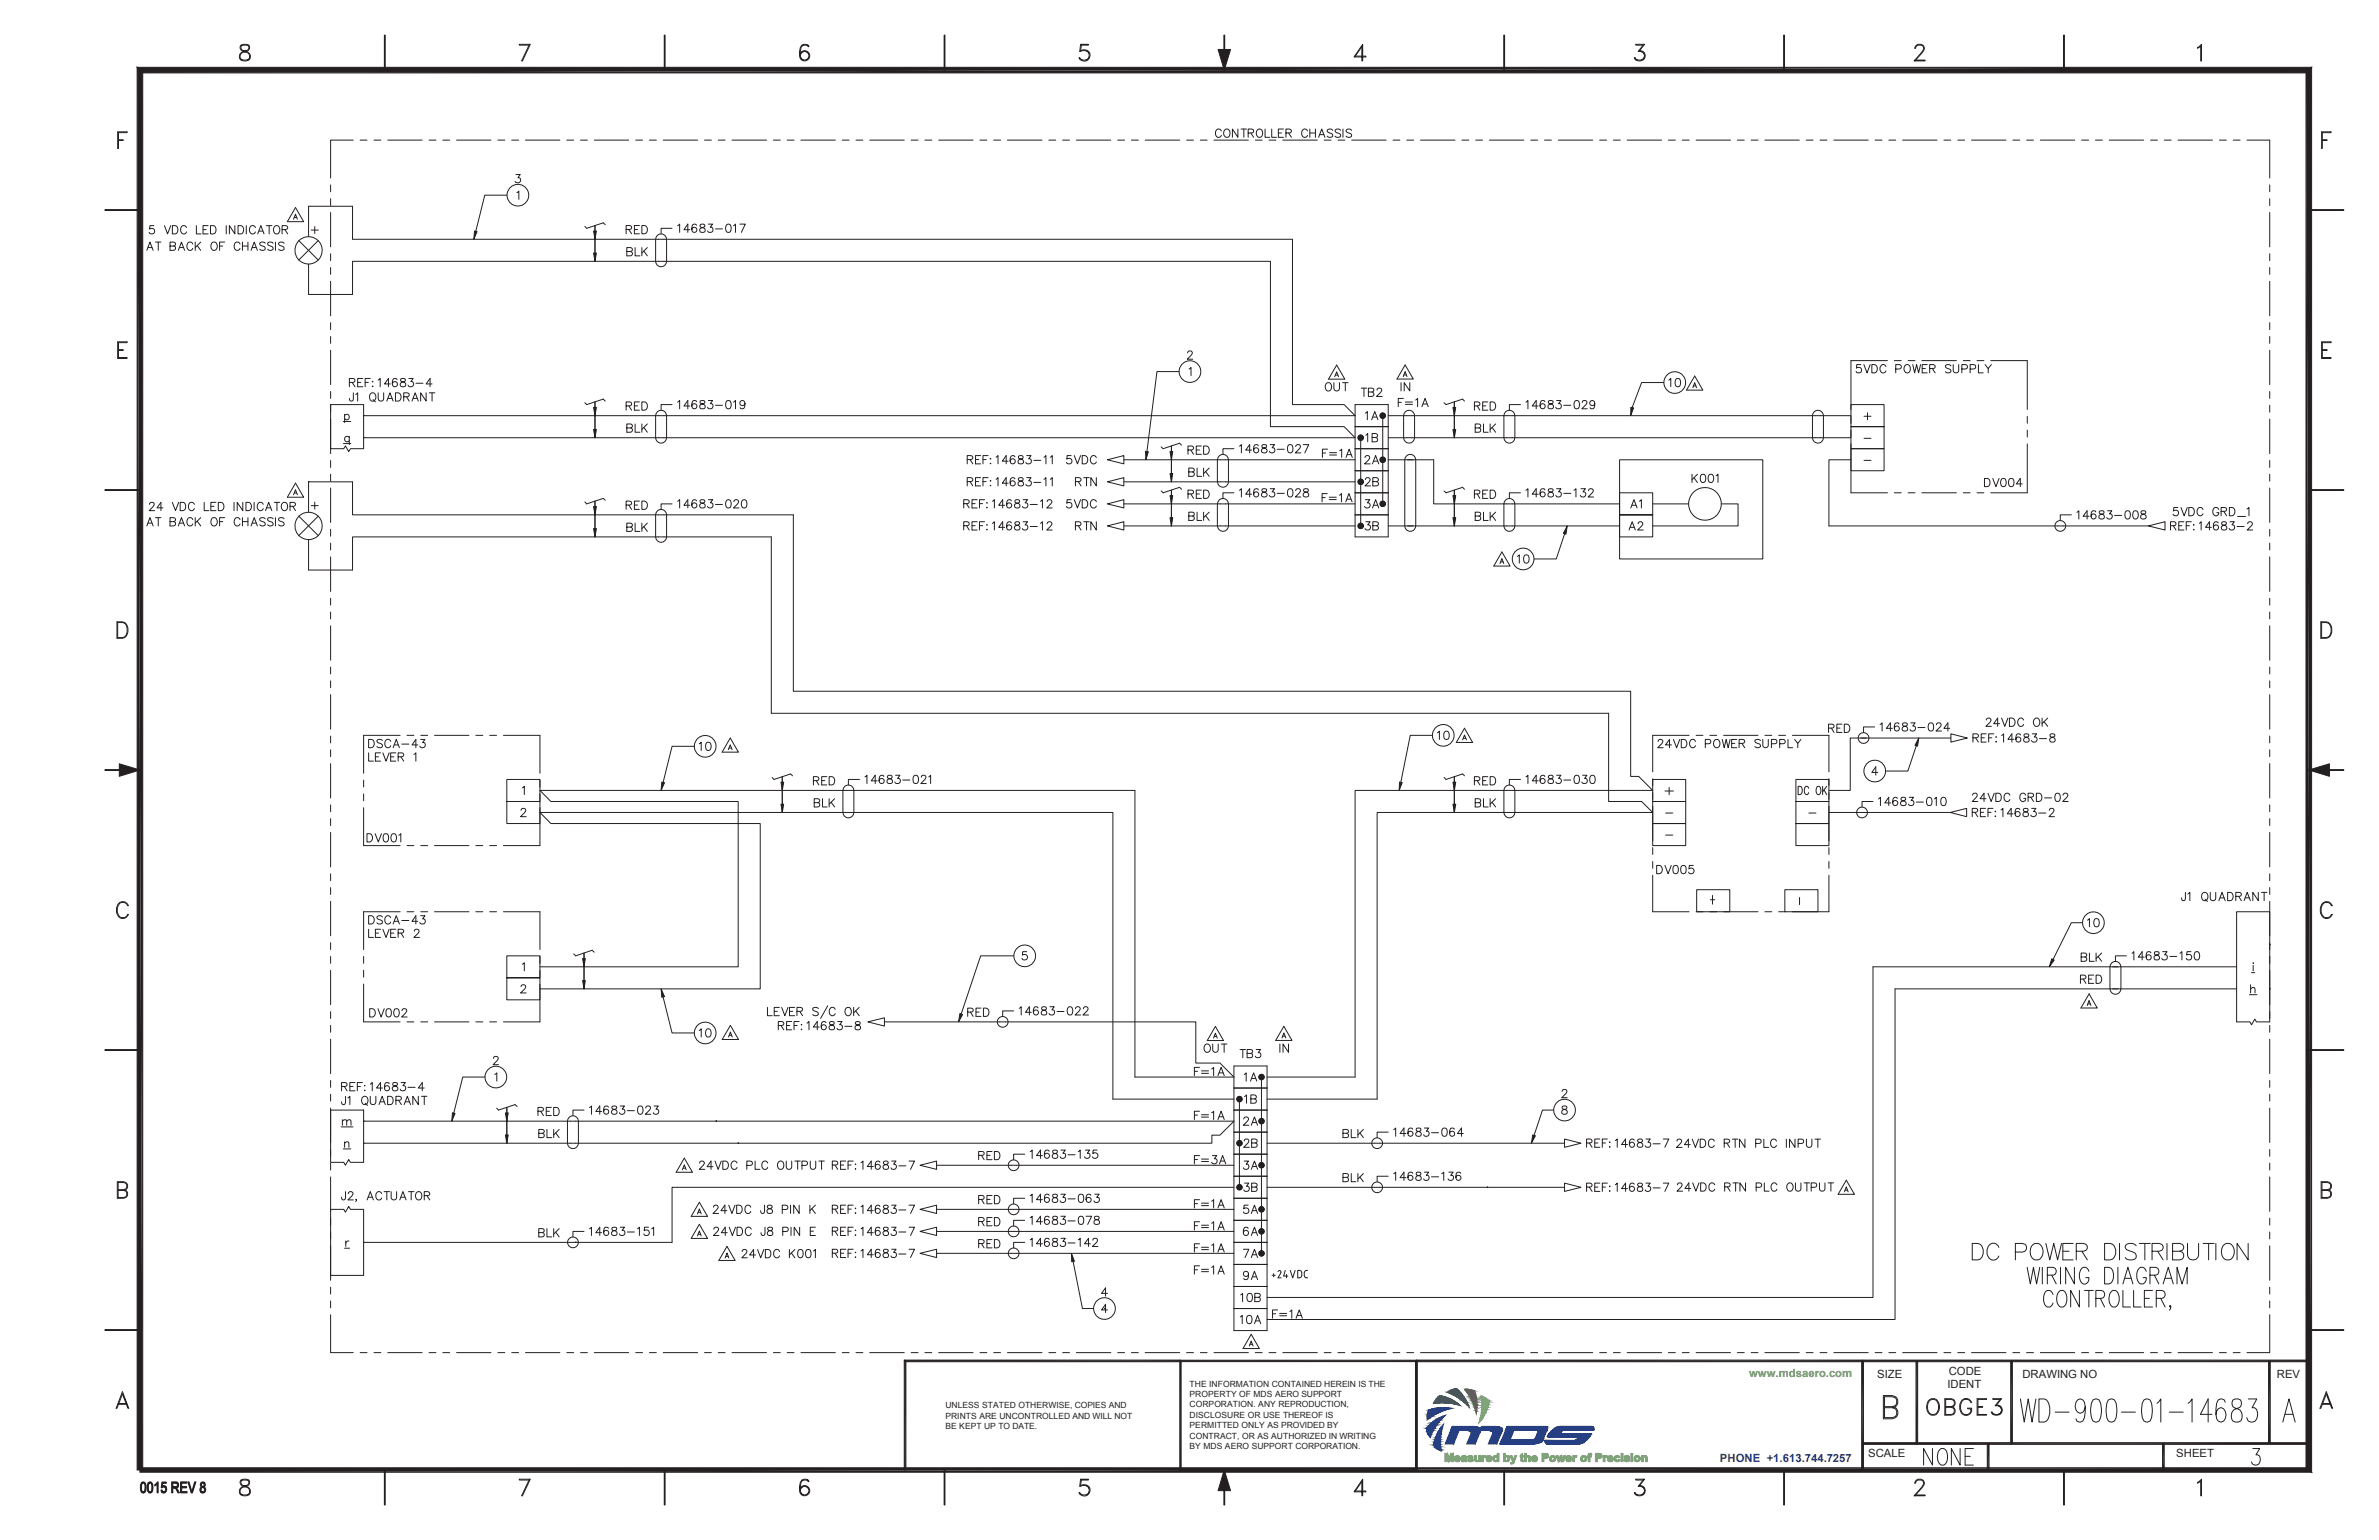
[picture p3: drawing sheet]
<svg xmlns="http://www.w3.org/2000/svg" width="432mm" height="279mm" viewBox="0 0 432 279" stroke-linecap="round" stroke-linejoin="round" font-family="sans-serif">
<defs><g id="words">
<text font-size="2.1" fill="#55a545" x="317.5" y="249.9">www.mdsaero.com</text>
<g font-size="2.1" fill="#231f20">
<text x="340.7" y="250">SIZE</text>
<text x="353.5" y="251.8">IDENT</text>
<text x="353.7" y="249.5">CODE</text>
<text x="367.1" y="250">DRAWING NO</text>
<text x="413.3" y="250">REV</text>
<text x="339.1" y="264.4">SCALE</text>
<text x="395" y="264.4">SHEET</text>
</g>
<text font-size="2.1" fill="#253d87" x="312.2" y="265.2">PHONE +1.613.744.7257</text>
<g font-size="1.5" fill="#231f20">
<text x="215.9" y="251.6">THE INFORMATION CONTAINED HEREIN IS THE</text>
<text x="171.6" y="255.5">UNLESS STATED OTHERWISE, COPIES AND</text>
<text x="171.6" y="257.4">PRINTS ARE UNCONTROLLED AND WILL NOT</text>
<text x="215.9" y="253.5">PROPERTY OF MDS AERO SUPPORT</text>
<text x="215.9" y="255.4">CORPORATION. ANY REPRODUCTION,</text>
<text x="215.9" y="257.2">DISCLOSURE OR USE THEREOF IS</text>
<text x="171.6" y="259.3">BE KEPT UP TO DATE.</text>
<text x="215.9" y="259.1">PERMITTED ONLY AS PROVIDED BY</text>
<text x="215.9" y="261">CONTRACT, OR AS AUTHORIZED IN WRITING</text>
<text x="215.9" y="262.8">BY MDS AERO SUPPORT CORPORATION.</text>
</g>
</g></defs>
<g fill="none" stroke="#253d87" stroke-width=".18">
<path d="M263.3 259.4h9.4M263.4 259.3h9.3M263.4 259.3l9.3 .1h-9.4zM263.4 259.3l9.3 .1zM263.4 259.2h9.3M263.4 259.3h5.4zM263.4 259.3h9.3zM263.4 259.1h5.3M263.4 259.2l5.4 .1h-5.4zM263.4 259.2l5.4 .1zM263.5 259h5.1M263.5 259.1l5.2 .1h-5.3z"/>
<path d="M263.5 259.1h5.1l.1 .1zM263.5 259h4.9M263.5 259l5.1 .1zM263.5 258.9h4.7M263.5 258.9l4.9 .1zM263.6 258.8h4.4M263.6 258.9h4.6zM263.6 258.8h4zM263.6 258.8h4.2zM263.6 258.8l4.4 .1zM268.8 259.3h3.9zM268.8 259.2h3.8"/>
<path d="M268.8 259.2l3.9 .1zM268.8 259.1h3.7M268.8 259.1l3.8 .1h-3.8zM268.8 259.1l3.8 .1zM268.8 259h3.6M268.8 259.1h3.7zM268.9 258.9h3.4M268.9 259l3.5 .1h-3.6zM268.9 259l3.5 .1zM268.9 258.9h3.2M268.9 258.9l3.4 .1zM268.9 258.8h3"/>
<path d="M268.9 258.8l3 .1zM268.9 258.9h3.2zM268.9 258.8h2.6zM268.9 258.8h2.8zM273.3 259.2h7.6M273.4 259.2h7.5M273.4 259.2l7.5 .1zM273.4 259.2h7.5zM273.4 259.1h7.5M273.4 259.1l7.5 .1zM273.4 259h7.5M273.4 259.1h7.5z"/>
<path d="M273.5 259h7.4M273.5 259l7.4 .1zM273.5 258.9h7.3M273.5 259h7.4zM273.5 258.9l7.3 .1zM273.5 258.8h7.2M273.5 258.8l7.3 .1zM273.5 258.8h7.1zM273.5 258.8h7.2zM281.8 259.5l.1-.1 7.4 .1zM281.8 259.4h7.5M281.8 259.5h2z"/>
<path d="M281.8 259.5h2.1zM281.8 259.5h2.1M281.9 259.4h7.4zM281.9 259.4h7.4M281.9 259.4h7.4v.1zM281.9 259.4l.2-.2 7.2 .2zM281.9 259.3h7.4M282.1 259.2h7.2zM282.1 259.2h7.2M282.1 259.2h7.2v.2zM282.2 259.2h7.1zM282.2 259.2h7.1"/>
<path d="M282.2 259.1l7.1 .1zM282.2 259.1h7.1zM282.2 259.1h7.1M282.4 259h6.8M282.4 259.1h6.9zM282.4 259h6.8zM282.4 259l6.8 .1zM282.6 258.9h6.6M282.6 259h6.6zM282.6 258.9h6.6zM282.6 258.9l6.6 .1zM282.7 258.9h6.4z"/>
<path d="M282.7 258.9h6.4M282.7 258.9h6.5zM282.8 258.9h6.3zM282.8 258.8h6.3M282.9 258.8h6.2zM282.9 258.8l6.2 .1zM283 258.8h6zM283 258.8h6.1zM283.1 258.8h5.9zM283.2 258.8h5.8z"/>
</g>
<path d="M281.7 259.5h2z" fill="#253d87"/>
<path d="M263.3 259.5h9.4zM263.3 259.5h9.4M263.3 259.4l9.4 .1h-9.4zM263.3 259.4h9.4v.1zM273.3 259.3l7.5 .2h-7.6zM273.3 259.3h7.6l-.1 .2zM281.7 259.5h2zM281.8 259.5h2zM281.8 259.5h2" fill="none" stroke="#253d87" stroke-width=".18"/>
<path d="M273.2 259.4h7.7" fill="none" stroke="#253d87" stroke-width=".25"/>
<path d="M279.1 259.5h1.7z" fill="#253d87"/>
<path d="M279.1 259.5h1.7z" fill="none" stroke="#253d87" stroke-width=".18"/>
<path d="M279.1 259.5h1.7z" fill="#253d87"/>
<path d="M266.3 259.5h2.5zM266.3 259.5h2.5M270.2 259.5h2.5zM270.2 259.5h2.5M279.1 259.5h1.7z" fill="none" stroke="#253d87" stroke-width=".18"/>
<path d="M279.1 259.5h1.7z" fill="#253d87"/>
<path d="M279.1 259.5h1.7z" fill="none" stroke="#253d87" stroke-width=".18"/>
<path d="M279.1 259.5h1.7z" fill="#253d87"/>
<path d="M279.1 259.5h1.7z" fill="none" stroke="#253d87" stroke-width=".18"/>
<path d="M281.7 259.5h1.9z" fill="#253d87"/>
<path d="M281.7 259.5h1.9z" fill="none" stroke="#253d87" stroke-width=".18"/>
<path d="M281.7 259.5h2z" fill="#253d87"/>
<path d="M281.7 259.5h2z" fill="none" stroke="#253d87" stroke-width=".18"/>
<path d="M279.1 259.5h1.7z" fill="#253d87"/>
<path d="M279.1 259.5h1.7z" fill="none" stroke="#253d87" stroke-width=".18"/>
<path d="M279.1 259.5h1.7z" fill="#253d87"/>
<path d="M266.4 259.5h2.4zM266.4 259.5h2.4M270.3 259.5h2.4zM270.3 259.5h2.4M279.1 259.5h1.7z" fill="none" stroke="#253d87" stroke-width=".18"/>
<path d="M279.1 259.5l1.7 .1z" fill="#253d87"/>
<path d="M279.1 259.5l1.7 .1z" fill="none" stroke="#253d87" stroke-width=".18"/>
<path d="M279.1 259.5l1.7 .1z" fill="#253d87"/>
<path d="M279.1 259.5l1.7 .1z" fill="none" stroke="#253d87" stroke-width=".18"/>
<path d="M281.7 259.5l1.9 .1z" fill="#253d87"/>
<path d="M281.7 259.5l1.9 .1z" fill="none" stroke="#253d87" stroke-width=".18"/>
<path d="M281.7 259.5h1.9z" fill="#253d87"/>
<path d="M281.7 259.5h1.9z" fill="none" stroke="#253d87" stroke-width=".18"/>
<path d="M279.1 259.6h1.6z" fill="#253d87"/>
<path d="M279.1 259.6h1.6z" fill="none" stroke="#253d87" stroke-width=".18"/>
<path d="M279.1 259.6h1.7z" fill="#253d87"/>
<path d="M266.6 259.5l2.1 .1zM266.6 259.5h2.2zM266.6 259.6h2.2M270.5 259.5l2.1 .1zM270.5 259.5h2.2zM270.5 259.6h2.2M279.1 259.6h1.7z" fill="none" stroke="#253d87" stroke-width=".18"/>
<path d="M279.1 259.6h1.6z" fill="#253d87"/>
<path d="M279.1 259.6h1.6z" fill="none" stroke="#253d87" stroke-width=".18"/>
<path d="M279.1 259.6h1.6z" fill="#253d87"/>
<path d="M279.1 259.6h1.6z" fill="none" stroke="#253d87" stroke-width=".18"/>
<path d="M279.2 259.6h1.5z" fill="#253d87"/>
<path d="M279.2 259.6h1.5z" fill="none" stroke="#253d87" stroke-width=".18"/>
<path d="M279.2 259.6h1.5z" fill="#253d87"/>
<path d="M266.7 259.6h2zM266.7 259.6h2M270.6 259.6h2zM270.6 259.6h2M279.2 259.6h1.5z" fill="none" stroke="#253d87" stroke-width=".18"/>
<path d="M279.2 259.6h1.5z" fill="#253d87"/>
<path d="M279.2 259.6h1.5z" fill="none" stroke="#253d87" stroke-width=".18"/>
<path d="M279.2 259.6h1.5z" fill="#253d87"/>
<path d="M279.2 259.6h1.5z" fill="none" stroke="#253d87" stroke-width=".18"/>
<path d="M281.7 259.6l1.8 .1h-1.9z" fill="#253d87"/>
<path d="M281.7 259.6l1.8 .1h-1.9z" fill="none" stroke="#253d87" stroke-width=".18"/>
<path d="M281.7 259.6h1.9z" fill="#253d87"/>
<path d="M281.7 259.6h1.9z" fill="none" stroke="#253d87" stroke-width=".18"/>
<path d="M279.2 259.6l1.5 .1z" fill="#253d87"/>
<path d="M279.2 259.6l1.5 .1z" fill="none" stroke="#253d87" stroke-width=".18"/>
<path d="M279.2 259.6l1.5 .1z" fill="#253d87"/>
<path d="M279.2 259.6l1.5 .1z" fill="none" stroke="#253d87" stroke-width=".18"/>
<path d="M279.2 259.7h1.5z" fill="#253d87"/>
<path d="M279.2 259.7h1.5z" fill="none" stroke="#253d87" stroke-width=".18"/>
<path d="M279.2 259.7h1.5z" fill="#253d87"/>
<path d="M279.2 259.7h1.5z" fill="none" stroke="#253d87" stroke-width=".18"/>
<path d="M270.7 259.6l1.9 .1z" fill="#253d87"/>
<path d="M270.7 259.6l1.9 .1z" fill="none" stroke="#253d87" stroke-width=".18"/>
<path d="M270.7 259.6h1.9z" fill="#253d87"/>
<path d="M270.7 259.6h1.9z" fill="none" stroke="#253d87" stroke-width=".18"/>
<path d="M266.8 259.6l1.9 .1z" fill="#253d87"/>
<path d="M266.8 259.6l1.9 .1z" fill="none" stroke="#253d87" stroke-width=".18"/>
<path d="M266.8 259.6h1.9z" fill="#253d87"/>
<path d="M266.8 259.6h1.9z" fill="none" stroke="#253d87" stroke-width=".18"/>
<path d="M270.8 259.7h1.8z" fill="#253d87"/>
<path d="M270.8 259.7h1.8z" fill="none" stroke="#253d87" stroke-width=".18"/>
<path d="M270.8 259.7h1.8z" fill="#253d87"/>
<path d="M270.8 259.7h1.8z" fill="none" stroke="#253d87" stroke-width=".18"/>
<path d="M266.9 259.7h1.8z" fill="#253d87"/>
<path d="M266.9 259.7h1.8z" fill="none" stroke="#253d87" stroke-width=".18"/>
<path d="M266.9 259.7h1.8z" fill="#253d87"/>
<path d="M266.9 259.7h1.8z" fill="none" stroke="#253d87" stroke-width=".18"/>
<path d="M281.6 259.7h1.8h-1.9z" fill="#253d87"/>
<path d="M281.6 259.7h1.8h-1.9z" fill="none" stroke="#253d87" stroke-width=".18"/>
<path d="M281.6 259.7h1.9z" fill="#253d87"/>
<path d="M281.6 259.7h1.9z" fill="none" stroke="#253d87" stroke-width=".18"/>
<path d="M281.5 259.7l1.9 .1z" fill="#253d87"/>
<path d="M281.5 259.7l1.9 .1z" fill="none" stroke="#253d87" stroke-width=".18"/>
<path d="M281.5 259.7h1.9z" fill="#253d87"/>
<path d="M281.5 259.7h1.9z" fill="none" stroke="#253d87" stroke-width=".18"/>
<path d="M270.9 259.7l1.7 .1z" fill="#253d87"/>
<path d="M270.9 259.7l1.7 .1z" fill="none" stroke="#253d87" stroke-width=".18"/>
<path d="M270.9 259.7h1.7z" fill="#253d87"/>
<path d="M270.9 259.7h1.7z" fill="none" stroke="#253d87" stroke-width=".18"/>
<path d="M267 259.7l1.6 .1z" fill="#253d87"/>
<path d="M267 259.7l1.6 .1z" fill="none" stroke="#253d87" stroke-width=".18"/>
<path d="M267 259.7h1.7z" fill="#253d87"/>
<path d="M267 259.7h1.7z" fill="none" stroke="#253d87" stroke-width=".18"/>
<path d="M270.9 259.8l1.6 .1z" fill="#253d87"/>
<path d="M270.9 259.8l1.6 .1z" fill="none" stroke="#253d87" stroke-width=".18"/>
<path d="M270.9 259.8h1.7z" fill="#253d87"/>
<path d="M270.9 259.8h1.7z" fill="none" stroke="#253d87" stroke-width=".18"/>
<path d="M267 259.8l1.6 .1z" fill="#253d87"/>
<path d="M267 259.8l1.6 .1z" fill="none" stroke="#253d87" stroke-width=".18"/>
<path d="M267 259.8h1.6z" fill="#253d87"/>
<path d="M267 259.8h1.6z" fill="none" stroke="#253d87" stroke-width=".18"/>
<path d="M281.5 259.8l1.8 .1h-1.9z" fill="#253d87"/>
<path d="M281.5 259.8l1.8 .1h-1.9z" fill="none" stroke="#253d87" stroke-width=".18"/>
<path d="M281.5 259.8h1.9l-.1 .1z" fill="#253d87"/>
<path d="M281.5 259.8h1.9l-.1 .1z" fill="none" stroke="#253d87" stroke-width=".18"/>
<path d="M281.4 259.9h1.9z" fill="#253d87"/>
<path d="M281.4 259.9h1.9z" fill="none" stroke="#253d87" stroke-width=".18"/>
<path d="M281.4 259.9h1.9z" fill="#253d87"/>
<path d="M281.4 259.9h1.9z" fill="none" stroke="#253d87" stroke-width=".18"/>
<path d="M281.4 259.9h1.9z" fill="#253d87"/>
<path d="M281.4 259.9h1.9z" fill="none" stroke="#253d87" stroke-width=".18"/>
<path d="M281.4 259.9h1.9z" fill="#253d87"/>
<path d="M281.4 259.9h1.9z" fill="none" stroke="#253d87" stroke-width=".18"/>
<path d="M271 259.9h1.5z" fill="#253d87"/>
<path d="M271 259.9h1.5z" fill="none" stroke="#253d87" stroke-width=".18"/>
<path d="M271 259.9h1.5z" fill="#253d87"/>
<path d="M271 259.9h1.5z" fill="none" stroke="#253d87" stroke-width=".18"/>
<path d="M267 259.9h1.6z" fill="#253d87"/>
<path d="M267 259.9h1.6z" fill="none" stroke="#253d87" stroke-width=".18"/>
<path d="M267 259.9h1.6z" fill="#253d87"/>
<path d="M267 259.9h1.6z" fill="none" stroke="#253d87" stroke-width=".18"/>
<path d="M281.3 259.9h2z" fill="#253d87"/>
<path d="M281.3 259.9h2z" fill="none" stroke="#253d87" stroke-width=".18"/>
<path d="M281.3 259.9h2z" fill="#253d87"/>
<path d="M281.3 259.9h2z" fill="none" stroke="#253d87" stroke-width=".18"/>
<path d="M281.3 259.9l2 .1z" fill="#253d87"/>
<path d="M281.3 259.9l2 .1z" fill="none" stroke="#253d87" stroke-width=".18"/>
<path d="M281.3 259.9l2 .1z" fill="#253d87"/>
<path d="M281.3 259.9l2 .1z" fill="none" stroke="#253d87" stroke-width=".18"/>
<path d="M271 259.9l1.5 .1z" fill="#253d87"/>
<path d="M271 259.9l1.5 .1z" fill="none" stroke="#253d87" stroke-width=".18"/>
<path d="M271 259.9h1.5z" fill="#253d87"/>
<path d="M271 259.9h1.5z" fill="none" stroke="#253d87" stroke-width=".18"/>
<path d="M267 259.9l1.6 .1z" fill="#253d87"/>
<path d="M267 259.9l1.6 .1z" fill="none" stroke="#253d87" stroke-width=".18"/>
<path d="M267 259.9h1.6z" fill="#253d87"/>
<path d="M267 259.9h1.6z" fill="none" stroke="#253d87" stroke-width=".18"/>
<path d="M281.3 260h2z" fill="#253d87"/>
<path d="M281.3 260h2z" fill="none" stroke="#253d87" stroke-width=".18"/>
<path d="M281.3 260h2z" fill="#253d87"/>
<path d="M281.3 260h2z" fill="none" stroke="#253d87" stroke-width=".18"/>
<path d="M281.3 260h2z" fill="#253d87"/>
<path d="M281.3 260h2z" fill="none" stroke="#253d87" stroke-width=".18"/>
<path d="M281.3 260h2z" fill="#253d87"/>
<path d="M281.3 260h2z" fill="none" stroke="#253d87" stroke-width=".18"/>
<path d="M281.3 260h2z" fill="#253d87"/>
<path d="M281.3 260h2z" fill="none" stroke="#253d87" stroke-width=".18"/>
<path d="M281.3 260h2z" fill="#253d87"/>
<g fill="none" stroke="#253d87" stroke-width=".18">
<path d="M281.3 260h2zM280.9 260.5h7.7M280.9 260.5h7.7zM280.9 260.5l7.7 .1zM280.9 260.6h7.7zM280.9 260.6h7.6zM280.9 260.6h7.7M280.9 260.6h7.6M280.9 260.6l7.6 .1zM280.9 260.7h7.6zM280.9 260.7h7.6M281 260.7h7.5z"/>
<path d="M281 260.7h7.5M281.1 260.3l7.5 .2h-7.7zM281.1 260.3h7.7l-.2 .2zM281.1 260.2h7.7zM281.1 260.2l7.7 .1zM281.1 260.2h7.7M281.2 260.1h7.6M281.2 260.2h7.6zM281.2 260.1l7.6 .1zM281.2 260.1h7.6zM281.2 260.1h2.1zM281.2 260.1h2.2z"/>
<path d="M281.2 260.1h7.5zM281.2 260.1h2.1M281.3 260h2M281.3 260l2 .1zM286.3 260.7h2.2zM286.4 260.7h2.1zM286.4 260.7l2 .1zM286.4 260.8h2zM286.4 260.8h2M288.8 260.2l-7.7 .1"/>
</g>
<path d="M280.9 260.4h7.9" fill="none" stroke="#253d87" stroke-width=".25"/>
<path d="M286.4 260.8h2z" fill="#253d87"/>
<path d="M286.4 260.8h2z" fill="none" stroke="#253d87" stroke-width=".18"/>
<path d="M286.4 260.8h2z" fill="#253d87"/>
<path d="M286.4 260.8h2z" fill="none" stroke="#253d87" stroke-width=".18"/>
<path d="M286.4 260.8h2z" fill="#253d87"/>
<path d="M286.4 260.8h2z" fill="none" stroke="#253d87" stroke-width=".18"/>
<path d="M286.4 260.8h2z" fill="#253d87"/>
<path d="M286.4 260.8h2z" fill="none" stroke="#253d87" stroke-width=".18"/>
<path d="M286.4 260.8h2z" fill="#253d87"/>
<path d="M286.4 260.8h2z" fill="none" stroke="#253d87" stroke-width=".18"/>
<path d="M286.4 260.8h2z" fill="#253d87"/>
<path d="M286.4 260.8h2z" fill="none" stroke="#253d87" stroke-width=".18"/>
<path d="M286.4 260.8h2z" fill="#253d87"/>
<path d="M286.4 260.8h2z" fill="none" stroke="#253d87" stroke-width=".18"/>
<path d="M286.4 260.8h2z" fill="#253d87"/>
<path d="M286.4 260.8h2z" fill="none" stroke="#253d87" stroke-width=".18"/>
<path d="M286.4 260.8l2 .1z" fill="#253d87"/>
<path d="M286.4 260.8l2 .1z" fill="none" stroke="#253d87" stroke-width=".18"/>
<path d="M286.4 260.8h2z" fill="#253d87"/>
<path d="M286.4 260.8h2z" fill="none" stroke="#253d87" stroke-width=".18"/>
<path d="M286.4 260.9h1.9z" fill="#253d87"/>
<path d="M286.4 260.9h1.9z" fill="none" stroke="#253d87" stroke-width=".18"/>
<path d="M286.4 260.9h2z" fill="#253d87"/>
<path d="M286.4 260.9h2z" fill="none" stroke="#253d87" stroke-width=".18"/>
<path d="M286.4 260.9h1.9z" fill="#253d87"/>
<path d="M286.4 260.9h1.9z" fill="none" stroke="#253d87" stroke-width=".18"/>
<path d="M286.4 260.9h1.9z" fill="#253d87"/>
<path d="M286.4 260.9h1.9z" fill="none" stroke="#253d87" stroke-width=".18"/>
<path d="M279.2 259.7l1 1.2h-1.6z" fill="#253d87"/>
<path d="M279.2 259.7l1 1.2h-1.6z" fill="none" stroke="#253d87" stroke-width=".18"/>
<path d="M279.2 259.7h1.5l-.5 1.2z" fill="#253d87"/>
<path d="M279.2 259.7h1.5l-.5 1.2z" fill="none" stroke="#253d87" stroke-width=".18"/>
<path d="M278.6 260.9l1.6 .1z" fill="#253d87"/>
<path d="M278.6 260.9l1.6 .1z" fill="none" stroke="#253d87" stroke-width=".18"/>
<path d="M278.6 260.9h1.6z" fill="#253d87"/>
<path d="M278.6 260.9h1.6z" fill="none" stroke="#253d87" stroke-width=".18"/>
<path d="M286.4 260.9l1.8 .1h-1.9z" fill="#253d87"/>
<path d="M286.4 260.9l1.8 .1h-1.9z" fill="none" stroke="#253d87" stroke-width=".18"/>
<path d="M286.4 260.9h1.9l-.1 .1z" fill="#253d87"/>
<path d="M286.4 260.9h1.9l-.1 .1z" fill="none" stroke="#253d87" stroke-width=".18"/>
<path d="M286.3 261h1.9z" fill="#253d87"/>
<path d="M286.3 261h1.9z" fill="none" stroke="#253d87" stroke-width=".18"/>
<path d="M286.3 261h1.9z" fill="#253d87"/>
<path d="M286.3 261h1.9z" fill="none" stroke="#253d87" stroke-width=".18"/>
<path d="M278.6 261l1.5 .1h-1.6z" fill="#253d87"/>
<path d="M278.6 261l1.5 .1h-1.6z" fill="none" stroke="#253d87" stroke-width=".18"/>
<path d="M278.6 261h1.6z" fill="#253d87"/>
<path d="M278.6 261h1.6z" fill="none" stroke="#253d87" stroke-width=".18"/>
<path d="M286.3 261l1.8 .1h-1.9z" fill="#253d87"/>
<path d="M286.3 261l1.8 .1h-1.9z" fill="none" stroke="#253d87" stroke-width=".18"/>
<path d="M286.3 261h1.9z" fill="#253d87"/>
<path d="M286.3 261h1.9z" fill="none" stroke="#253d87" stroke-width=".18"/>
<path d="M278.4 261.1h1.7z" fill="#253d87"/>
<path d="M278.4 261.1h1.7z" fill="none" stroke="#253d87" stroke-width=".18"/>
<path d="M278.5 261.1h1.6z" fill="#253d87"/>
<path d="M278.5 261.1h1.6z" fill="none" stroke="#253d87" stroke-width=".18"/>
<path d="M278.3 261.2h1.8z" fill="#253d87"/>
<path d="M278.3 261.2h1.8z" fill="none" stroke="#253d87" stroke-width=".18"/>
<path d="M278.4 261.1l1.7 .1z" fill="#253d87"/>
<path d="M278.4 261.1l1.7 .1z" fill="none" stroke="#253d87" stroke-width=".18"/>
<path d="M286.2 261.1l1.8 .1h-1.9z" fill="#253d87"/>
<path d="M286.2 261.1l1.8 .1h-1.9z" fill="none" stroke="#253d87" stroke-width=".18"/>
<path d="M286.2 261.1h1.9z" fill="#253d87"/>
<path d="M286.2 261.1h1.9z" fill="none" stroke="#253d87" stroke-width=".18"/>
<path d="M278.2 261.2h1.9z" fill="#253d87"/>
<path d="M278.2 261.2h1.9z" fill="none" stroke="#253d87" stroke-width=".18"/>
<path d="M278.3 261.2h1.8z" fill="#253d87"/>
<path d="M278.3 261.2h1.8z" fill="none" stroke="#253d87" stroke-width=".18"/>
<path d="M286.1 261.2h1.9z" fill="#253d87"/>
<path d="M286.1 261.2h1.9z" fill="none" stroke="#253d87" stroke-width=".18"/>
<path d="M286.1 261.2h1.9z" fill="#253d87"/>
<path d="M278 261.2h2.1zM278 261.2h2.1M286.1 261.2h1.9z" fill="none" stroke="#253d87" stroke-width=".18"/>
<path d="M278.2 261.2h1.9z" fill="#253d87"/>
<path d="M277.9 261.3h2.2zM277.9 261.2h2.2M278 261.2l2.1 .1zM278.2 261.2h1.9z" fill="none" stroke="#253d87" stroke-width=".18"/>
<path d="M273.2 259.5l.9 1.8h-1.6z" fill="#253d87"/>
<path d="M273.2 259.5l.9 1.8h-1.6z" fill="none" stroke="#253d87" stroke-width=".18"/>
<path d="M273.2 259.5h1.6l-.7 1.8z" fill="#253d87"/>
<path d="M273.2 259.5h1.6l-.7 1.8z" fill="none" stroke="#253d87" stroke-width=".18"/>
<path d="M286 261.3h2z" fill="#253d87"/>
<path d="M286 261.3h2z" fill="none" stroke="#253d87" stroke-width=".18"/>
<path d="M286.1 261.2h1.9z" fill="#253d87"/>
<path d="M272.5 261.3h7.6M272.5 261.3h7.6zM285.9 261.3h2zM285.9 261.3h2M286.1 261.2h1.9z" fill="none" stroke="#253d87" stroke-width=".18"/>
<path d="M286 261.3h2z" fill="#253d87"/>
<g fill="none" stroke="#253d87" stroke-width=".18">
<path d="M272.2 262h5.8zM272.2 262h6.1zM272.2 262h6.1M272.3 261.9h6.8M272.3 261.9l6.3 .1zM272.3 261.9h6.5zM272.3 262h6zM272.3 262h6.3zM272.3 261.8h7M272.3 261.9h6.8zM272.3 261.7h7.2M272.3 261.8l6.8 .1z"/>
<path d="M272.3 261.8h7zM272.4 261.7h7.3M272.4 261.7l6.9 .1zM272.4 261.7h7.1zM272.4 261.6h7.5M272.4 261.6l7.1 .1h-7.1zM272.4 261.6h7.3zM272.4 261.5h7.6M272.4 261.5l7.3 .1h-7.3zM272.4 261.5h7.5l-.2 .1zM272.5 261.4h7.6M272.5 261.4l7.4 .1h-7.5z"/>
<path d="M272.5 261.4h7.5l-.1 .1zM272.5 261.3l7.5 .1h-7.5zM272.5 261.3h7.6l-.1 .1zM278.8 261.9l-6.6 .1M280.4 261.3l7.4 .1h-7.4zM280.4 261.3h7.5l-.1 .1zM280.4 261.4l7.3 .1zM280.4 261.4h7.4zM280.4 261.4h7.5M280.4 261.4h7.4M280.4 261.5l7.2 .1h-7.1zM280.4 261.5h7.3l-.1 .1z"/>
<path d="M280.4 261.5h7.3M280.5 261.6h7zM280.5 261.6h7.1zM280.5 261.6l6.9 .1h-6.9zM280.5 261.6h7l-.1 .1zM280.5 261.6h7.1M280.5 261.7h7M280.5 261.7h6.8zM280.5 261.7h6.9zM280.5 261.7h6.9M280.5 261.7l6.7 .1zM280.5 261.8h6.8"/>
<path d="M280.5 261.8l6.6 .1zM280.5 261.8h6.7zM280.5 261.8h6.7M280.6 261.9h6.4zM280.6 261.9h6.5zM280.6 261.9h6.5M280.6 261.9h6.3zM280.6 261.9h6.4M280.6 261.9h6.2zM280.7 261.9l6 .1zM280.7 261.9h6.1zM280.7 262h6.1"/>
<path d="M280.7 262h5.9zM280.7 262h6zM280.7 262h6M280.8 262h5.7zM280.8 262h5.8zM285.8 261.3h2.1zM285.8 261.3h2.1M285.9 261.3h2zM286 261.3h2z"/>
</g>
<path d="M271 260l.7 2h-1.6z" fill="#253d87"/>
<path d="M271 260l.7 2h-1.6z" fill="none" stroke="#253d87" stroke-width=".18"/>
<path d="M271 260h1.5l-.8 2z" fill="#253d87"/>
<path d="M271 260h1.5l-.8 2z" fill="none" stroke="#253d87" stroke-width=".18"/>
<path d="M267 260l.8 2h-1.6z" fill="#253d87"/>
<path d="M267 260l.8 2h-1.6z" fill="none" stroke="#253d87" stroke-width=".18"/>
<path d="M267 260h1.6l-.8 2z" fill="#253d87"/>
<path d="M267 260h1.6l-.8 2z" fill="none" stroke="#253d87" stroke-width=".18"/>
<path d="M263.3 259.5l.5 2.5h-1.5z" fill="#253d87"/>
<path d="M263.3 259.5l.5 2.5h-1.5z" fill="none" stroke="#253d87" stroke-width=".18"/>
<path d="M263.3 259.5h1.5l-1 2.5z" fill="#253d87"/>
<path d="M263.3 259.5h1.5l-1 2.5z" fill="none" stroke="#253d87" stroke-width=".18"/>
<path d="M262 258.4l-.1 .4h-.3z" fill="#253d87"/>
<path d="M262 258.4l-.1 .4h-.3z" fill="none" stroke="#253d87" stroke-width=".18"/>
<path d="M261.6 258.8l.2 .2h-.3z" fill="#253d87"/>
<path d="M261.6 258.8l.2 .2h-.3z" fill="none" stroke="#253d87" stroke-width=".18"/>
<path d="M261.6 258.8h.3l-.1 .2z" fill="#253d87"/>
<path d="M261.6 258.8h.3l-.1 .2z" fill="none" stroke="#253d87" stroke-width=".18"/>
<path d="M261.5 259l.2 .2h-.4z" fill="#253d87"/>
<path d="M261.5 259l.2 .2h-.4z" fill="none" stroke="#253d87" stroke-width=".18"/>
<path d="M261.5 259h.3l-.1 .2z" fill="#253d87"/>
<path d="M261.5 259h.3l-.1 .2z" fill="none" stroke="#253d87" stroke-width=".18"/>
<path d="M261.3 259.2l.4 .4h-.6z" fill="#253d87"/>
<path d="M261.3 259.2l.4 .4h-.6z" fill="none" stroke="#253d87" stroke-width=".18"/>
<path d="M261.3 259.2h.4v.4z" fill="#253d87"/>
<path d="M261.3 259.2h.4v.4z" fill="none" stroke="#253d87" stroke-width=".18"/>
<path d="M261.1 259.6l.5 .1h-.6z" fill="#253d87"/>
<path d="M261.1 259.6l.5 .1h-.6z" fill="none" stroke="#253d87" stroke-width=".18"/>
<path d="M261.1 259.6h.6l-.1 .1z" fill="#253d87"/>
<path d="M261.1 259.6h.6l-.1 .1z" fill="none" stroke="#253d87" stroke-width=".18"/>
<path d="M261 259.7l.6 .5h-.8z" fill="#253d87"/>
<path d="M261 259.7l.6 .5h-.8z" fill="none" stroke="#253d87" stroke-width=".18"/>
<path d="M261 259.7h.6v.5z" fill="#253d87"/>
<path d="M261 259.7h.6v.5z" fill="none" stroke="#253d87" stroke-width=".18"/>
<path d="M260.8 260.2h.8z" fill="#253d87"/>
<path d="M260.8 260.2h.8z" fill="none" stroke="#253d87" stroke-width=".18"/>
<path d="M260.8 260.2h.8z" fill="#253d87"/>
<path d="M260.8 260.2h.8z" fill="none" stroke="#253d87" stroke-width=".18"/>
<path d="M260.8 260.2l.7 .5h-.9z" fill="#253d87"/>
<path d="M260.8 260.2l.7 .5h-.9z" fill="none" stroke="#253d87" stroke-width=".18"/>
<path d="M260.8 260.2h.8l-.1 .5z" fill="#253d87"/>
<path d="M260.8 260.2h.8l-.1 .5z" fill="none" stroke="#253d87" stroke-width=".18"/>
<path d="M260.6 260.7l.9 .1h-1z" fill="#253d87"/>
<path d="M260.6 260.7l.9 .1h-1z" fill="none" stroke="#253d87" stroke-width=".18"/>
<path d="M260.6 260.7h.9v.1z" fill="#253d87"/>
<path d="M260.6 260.7h.9v.1z" fill="none" stroke="#253d87" stroke-width=".18"/>
<path d="M260.5 260.8l1 .4h-1.1z" fill="#253d87"/>
<path d="M260.5 260.8l1 .4h-1.1z" fill="none" stroke="#253d87" stroke-width=".18"/>
<path d="M260.5 260.8h1v.4z" fill="#253d87"/>
<path d="M260.5 260.8h1v.4z" fill="none" stroke="#253d87" stroke-width=".18"/>
<path d="M260.4 261.2l1.1 .3h-1.2z" fill="#253d87"/>
<path d="M260.4 261.2l1.1 .3h-1.2z" fill="none" stroke="#253d87" stroke-width=".18"/>
<path d="M260.4 261.2h1.1v.3z" fill="#253d87"/>
<path d="M260.4 261.2h1.1v.3z" fill="none" stroke="#253d87" stroke-width=".18"/>
<path d="M260.3 261.5l1.2 .2h-1.2z" fill="#253d87"/>
<path d="M260.3 261.5l1.2 .2h-1.2z" fill="none" stroke="#253d87" stroke-width=".18"/>
<path d="M260.3 261.5h1.2v.2z" fill="#253d87"/>
<path d="M260.3 261.5h1.2v.2z" fill="none" stroke="#253d87" stroke-width=".18"/>
<path d="M260.3 261.7l1.2 .4h-1.3z" fill="#253d87"/>
<path d="M260.3 261.7l1.2 .4h-1.3z" fill="none" stroke="#253d87" stroke-width=".18"/>
<path d="M260.3 261.7h1.2v.4z" fill="#253d87"/>
<path d="M260.3 261.7h1.2v.4z" fill="none" stroke="#253d87" stroke-width=".18"/>
<path d="M260.2 262.1l1.3 .1h-1.3z" fill="#253d87"/>
<path d="M260.2 262.1l1.3 .1h-1.3z" fill="none" stroke="#253d87" stroke-width=".18"/>
<path d="M260.2 262.1h1.3v.1z" fill="#253d87"/>
<path d="M260.2 262.1h1.3v.1z" fill="none" stroke="#253d87" stroke-width=".18"/>
<path d="M260.2 262.2l1.3 .3h-1.1z" fill="#253d87"/>
<path d="M260.2 262.2l1.3 .3h-1.1z" fill="none" stroke="#253d87" stroke-width=".18"/>
<path d="M260.2 262.2h1.3v.3z" fill="#253d87"/>
<path d="M260.2 262.2h1.3v.3z" fill="none" stroke="#253d87" stroke-width=".18"/>
<path d="M260.4 262.5l1.1 .2h-.9z" fill="#253d87"/>
<path d="M260.4 262.5l1.1 .2h-.9z" fill="none" stroke="#253d87" stroke-width=".18"/>
<path d="M260.4 262.5h1.1v.2z" fill="#253d87"/>
<path d="M260.4 262.5h1.1v.2z" fill="none" stroke="#253d87" stroke-width=".18"/>
<path d="M260.6 262.7h.9z" fill="#253d87"/>
<path d="M260.6 262.7h.9z" fill="none" stroke="#253d87" stroke-width=".18"/>
<path d="M260.6 262.7h.9z" fill="#253d87"/>
<path d="M260.6 262.7h.9z" fill="none" stroke="#253d87" stroke-width=".18"/>
<path d="M260.7 262.7l.9 .2h-.6z" fill="#253d87"/>
<path d="M260.7 262.7l.9 .2h-.6z" fill="none" stroke="#253d87" stroke-width=".18"/>
<path d="M260.7 262.7h.8l.1 .2z" fill="#253d87"/>
<path d="M260.7 262.7h.8l.1 .2z" fill="none" stroke="#253d87" stroke-width=".18"/>
<path d="M261.3 263.1h.3v.2z" fill="#253d87"/>
<path d="M261.3 263.1h.3v.2z" fill="none" stroke="#253d87" stroke-width=".18"/>
<path d="M261 262.9l.6 .2z" fill="#253d87"/>
<path d="M261 262.9l.6 .2z" fill="none" stroke="#253d87" stroke-width=".18"/>
<path d="M261 262.9h.6v.2z" fill="#253d87"/>
<path d="M261 262.9h.6v.2z" fill="none" stroke="#253d87" stroke-width=".18"/>
<path d="M261.9 257l.4-.2-.2 .2z" fill="#12477a"/>
<path d="M261.9 257l.4-.2-.2 .2z" fill="none" stroke="#12477a" stroke-width=".18"/>
<path d="M261.4 257.2l.5-.2v.2z" fill="#12477a"/>
<path d="M261.4 257.2l.5-.2v.2z" fill="none" stroke="#12477a" stroke-width=".18"/>
<path d="M261.9 257h.2l-.2 .2z" fill="#12477a"/>
<path d="M261.9 257h.2l-.2 .2z" fill="none" stroke="#12477a" stroke-width=".18"/>
<path d="M261.3 257.2h.6z" fill="#12477a"/>
<path d="M261.3 257.2h.6z" fill="none" stroke="#12477a" stroke-width=".18"/>
<path d="M261.4 257.2h.5z" fill="#12477a"/>
<path d="M261.4 257.2h.5z" fill="none" stroke="#12477a" stroke-width=".18"/>
<path d="M260.9 257.4l.4-.2 .4 .2z" fill="#12477a"/>
<path d="M260.9 257.4l.4-.2 .4 .2z" fill="none" stroke="#12477a" stroke-width=".18"/>
<path d="M261.3 257.2h.6l-.2 .2z" fill="#12477a"/>
<path d="M261.3 257.2h.6l-.2 .2z" fill="none" stroke="#12477a" stroke-width=".18"/>
<path d="M260.5 257.6l.4-.2 .6 .2z" fill="#12477a"/>
<path d="M260.5 257.6l.4-.2 .6 .2z" fill="none" stroke="#12477a" stroke-width=".18"/>
<path d="M260.9 257.4h.8l-.2 .2z" fill="#12477a"/>
<path d="M260.9 257.4h.8l-.2 .2z" fill="none" stroke="#12477a" stroke-width=".18"/>
<path d="M260.4 257.7h1z" fill="#12477a"/>
<path d="M260.4 257.7h1z" fill="none" stroke="#12477a" stroke-width=".18"/>
<path d="M260.5 257.6h1z" fill="#12477a"/>
<path d="M260.5 257.6h1z" fill="none" stroke="#12477a" stroke-width=".18"/>
<path d="M260 258l.4-.3 .8 .3z" fill="#12477a"/>
<path d="M260 258l.4-.3 .8 .3z" fill="none" stroke="#12477a" stroke-width=".18"/>
<path d="M260.4 257.7h1l-.2 .3z" fill="#12477a"/>
<path d="M260.4 257.7h1l-.2 .3z" fill="none" stroke="#12477a" stroke-width=".18"/>
<path d="M259.9 258.1l.1-.1 1.1 .1z" fill="#12477a"/>
<path d="M259.9 258.1l.1-.1 1.1 .1z" fill="none" stroke="#12477a" stroke-width=".18"/>
<path d="M260 258h1.2l-.1 .1z" fill="#12477a"/>
<path d="M260 258h1.2l-.1 .1z" fill="none" stroke="#12477a" stroke-width=".18"/>
<path d="M259.6 258.4l.3-.3 1 .3z" fill="#12477a"/>
<path d="M259.6 258.4l.3-.3 1 .3z" fill="none" stroke="#12477a" stroke-width=".18"/>
<path d="M259.9 258.1h1.2l-.2 .3z" fill="#12477a"/>
<path d="M259.9 258.1h1.2l-.2 .3z" fill="none" stroke="#12477a" stroke-width=".18"/>
<path d="M259.6 258.4l1.1 .2h-1.4z" fill="#12477a"/>
<path d="M259.6 258.4l1.1 .2h-1.4z" fill="none" stroke="#12477a" stroke-width=".18"/>
<path d="M259.6 258.4h1.3l-.2 .2z" fill="#12477a"/>
<path d="M259.6 258.4h1.3l-.2 .2z" fill="none" stroke="#12477a" stroke-width=".18"/>
<path d="M259.3 258.6l1.3 .1h-1.4z" fill="#12477a"/>
<path d="M259.3 258.6l1.3 .1h-1.4z" fill="none" stroke="#12477a" stroke-width=".18"/>
<path d="M259.3 258.6h1.4l-.1 .1z" fill="#12477a"/>
<path d="M259.3 258.6h1.4l-.1 .1z" fill="none" stroke="#12477a" stroke-width=".18"/>
<path d="M259.2 258.7l1.2 .4h-1.5z" fill="#12477a"/>
<path d="M259.2 258.7l1.2 .4h-1.5z" fill="none" stroke="#12477a" stroke-width=".18"/>
<path d="M259.2 258.7h1.4l-.2 .4z" fill="#12477a"/>
<path d="M259.2 258.7h1.4l-.2 .4z" fill="none" stroke="#12477a" stroke-width=".18"/>
<path d="M258.9 259.1h1.5z" fill="#12477a"/>
<path d="M258.9 259.1h1.5z" fill="none" stroke="#12477a" stroke-width=".18"/>
<path d="M258.9 259.1h1.5z" fill="#12477a"/>
<path d="M258.9 259.1h1.5z" fill="none" stroke="#12477a" stroke-width=".18"/>
<path d="M258.9 259.1l1.3 .4h-1.2z" fill="#12477a"/>
<path d="M258.9 259.1l1.3 .4h-1.2z" fill="none" stroke="#12477a" stroke-width=".18"/>
<path d="M258.9 259.1h1.5l-.2 .4z" fill="#12477a"/>
<path d="M258.9 259.1h1.5l-.2 .4z" fill="none" stroke="#12477a" stroke-width=".18"/>
<path d="M259 259.5l1.1 .2h-1.1z" fill="#12477a"/>
<path d="M259 259.5l1.1 .2h-1.1z" fill="none" stroke="#12477a" stroke-width=".18"/>
<path d="M259 259.5h1.2l-.1 .2z" fill="#12477a"/>
<path d="M259 259.5h1.2l-.1 .2z" fill="none" stroke="#12477a" stroke-width=".18"/>
<path d="M259 259.7l1 .1h-.9z" fill="#12477a"/>
<path d="M259 259.7l1 .1h-.9z" fill="none" stroke="#12477a" stroke-width=".18"/>
<path d="M259 259.7h1.1l-.1 .1z" fill="#12477a"/>
<path d="M259 259.7h1.1l-.1 .1z" fill="none" stroke="#12477a" stroke-width=".18"/>
<path d="M259.1 259.8l.7 .4h-.6z" fill="#12477a"/>
<path d="M259.1 259.8l.7 .4h-.6z" fill="none" stroke="#12477a" stroke-width=".18"/>
<path d="M259.1 259.8h.9l-.2 .4z" fill="#12477a"/>
<path d="M259.1 259.8h.9l-.2 .4z" fill="none" stroke="#12477a" stroke-width=".18"/>
<path d="M259.2 260.2h.6z" fill="#12477a"/>
<path d="M259.2 260.2h.6z" fill="none" stroke="#12477a" stroke-width=".18"/>
<path d="M259.2 260.2h.6z" fill="#12477a"/>
<path d="M259.2 260.2h.6z" fill="none" stroke="#12477a" stroke-width=".18"/>
<path d="M259.4 260.5h.3l-.1 .3z" fill="#12477a"/>
<path d="M259.4 260.5h.3l-.1 .3z" fill="none" stroke="#12477a" stroke-width=".18"/>
<path d="M259.2 260.2l.5 .3h-.3z" fill="#12477a"/>
<path d="M259.2 260.2l.5 .3h-.3z" fill="none" stroke="#12477a" stroke-width=".18"/>
<path d="M259.2 260.2h.6l-.1 .3z" fill="#12477a"/>
<path d="M259.2 260.2h.6l-.1 .3z" fill="none" stroke="#12477a" stroke-width=".18"/>
<path d="M261.2 253.3l.1-.1 .5 .1z" fill="#2b6d56"/>
<path d="M261.2 253.3l.1-.1 .5 .1z" fill="none" stroke="#2b6d56" stroke-width=".18"/>
<path d="M261 253.4l.2-.1 1.1 .1z" fill="#2b6d56"/>
<path d="M261 253.4l.2-.1 1.1 .1z" fill="none" stroke="#2b6d56" stroke-width=".18"/>
<path d="M261.2 253.3l1.1 .1z" fill="#2b6d56"/>
<path d="M261.2 253.3l1.1 .1z" fill="none" stroke="#2b6d56" stroke-width=".18"/>
<path d="M261 253.4h1.3z" fill="#2b6d56"/>
<path d="M261 253.4h1.3z" fill="none" stroke="#2b6d56" stroke-width=".18"/>
<path d="M261 253.4h1.3z" fill="#2b6d56"/>
<path d="M261 253.4h1.3z" fill="none" stroke="#2b6d56" stroke-width=".18"/>
<path d="M261 253.4l1.8 .2h-1.9z" fill="#2b6d56"/>
<path d="M261 253.4l1.8 .2h-1.9z" fill="none" stroke="#2b6d56" stroke-width=".18"/>
<path d="M261 253.4h1.3l.5 .2z" fill="#2b6d56"/>
<g fill="none" stroke="#2b6d56" stroke-width=".18">
<path d="M260.2 254.4h4.2M260.3 254.3h3.9M260.3 254.4l4.1 .1h-4.2zM260.3 254.4h3.9l.2 .1zM260.3 254.3l3.9 .1zM260.5 254h3.3M260.5 254.1l3.6 .2h-3.8zM260.5 254.1h3.3l.3 .2zM260.6 254l3.2 .1h-3.3zM260.6 254l3.2 .1zM260.6 253.9h3M260.7 253.8h2.6"/>
<path d="M260.7 253.9l2.9 .1h-3zM260.7 253.9h2.6l.3 .1zM260.8 253.7h2.2zM260.8 253.7h2.2M260.8 253.7l2.5 .2h-2.6zM260.8 253.7h2.2l.3 .2zM260.9 253.6l2.1 .1zM261 253.4h1.3l.5 .2z"/>
</g>
<path d="M260.3 254.2h3.8" fill="none" stroke="#2b6d56" stroke-width=".21"/>
<path d="M260.2 254.5h1.2z" fill="#2b6d56"/>
<path d="M260.2 254.5h1.2z" fill="none" stroke="#2b6d56" stroke-width=".18"/>
<path d="M260.2 254.5h1.8z" fill="#2b6d56"/>
<path d="M260.2 254.5h1.8zM262 254.5h2.5zM262 254.5h2.5" fill="none" stroke="#2b6d56" stroke-width=".18"/>
<path d="M260.2 254.5l.6 .1z" fill="#2b6d56"/>
<path d="M260.2 254.5l.6 .1z" fill="none" stroke="#2b6d56" stroke-width=".18"/>
<path d="M260.2 254.5h1.2z" fill="#2b6d56"/>
<path d="M260.2 254.5h1.2z" fill="none" stroke="#2b6d56" stroke-width=".18"/>
<path d="M260.2 254.6h.2z" fill="#2b6d56"/>
<path d="M260.2 254.6h.2z" fill="none" stroke="#2b6d56" stroke-width=".18"/>
<path d="M262.7 254.5l1.8 .1z" fill="#2b6d56"/>
<path d="M262.7 254.5l1.8 .1z" fill="none" stroke="#2b6d56" stroke-width=".18"/>
<path d="M262.7 254.5l1.8 .1z" fill="#2b6d56"/>
<path d="M262.7 254.5l1.8 .1z" fill="none" stroke="#2b6d56" stroke-width=".18"/>
<path d="M260.2 254.6h.2z" fill="#2b6d56"/>
<path d="M260.2 254.6h.2z" fill="none" stroke="#2b6d56" stroke-width=".18"/>
<path d="M260.2 254.6h.6z" fill="#2b6d56"/>
<path d="M260.2 254.6h.6z" fill="none" stroke="#2b6d56" stroke-width=".18"/>
<path d="M263.3 254.6l1.4 .1z" fill="#2b6d56"/>
<path d="M263.3 254.6l1.4 .1z" fill="none" stroke="#2b6d56" stroke-width=".18"/>
<path d="M263.3 254.6l1.4 .1z" fill="#2b6d56"/>
<path d="M263.3 254.6l1.4 .1z" fill="none" stroke="#2b6d56" stroke-width=".18"/>
<path d="M263.8 254.7h.9z" fill="#2b6d56"/>
<path d="M263.8 254.7h.9z" fill="none" stroke="#2b6d56" stroke-width=".18"/>
<path d="M263.8 254.7h.9z" fill="#2b6d56"/>
<path d="M263.8 254.7h.9z" fill="none" stroke="#2b6d56" stroke-width=".18"/>
<path d="M264.5 254.8h.4l.2 .2z" fill="#2b6d56"/>
<path d="M264.5 254.8h.4l.2 .2z" fill="none" stroke="#2b6d56" stroke-width=".18"/>
<path d="M263.9 254.7l1 .1z" fill="#2b6d56"/>
<path d="M263.9 254.7l1 .1z" fill="none" stroke="#2b6d56" stroke-width=".18"/>
<path d="M263.9 254.7h.8l.2 .1z" fill="#2b6d56"/>
<path d="M263.9 254.7h.8l.2 .1z" fill="none" stroke="#2b6d56" stroke-width=".18"/>
<path d="M261.5 255.4h.9z" fill="#1d5968"/>
<path d="M261.5 255.4h.9z" fill="none" stroke="#1d5968" stroke-width=".18"/>
<path d="M261.4 255.4h1z" fill="#1d5968"/>
<path d="M261.4 255.4h1z" fill="none" stroke="#1d5968" stroke-width=".18"/>
<path d="M261.5 255.4h.9z" fill="#1d5968"/>
<path d="M260.9 255.4h2.1zM260.9 255.4h2.1M261.5 255.4h.9z" fill="none" stroke="#1d5968" stroke-width=".18"/>
<path d="M261.4 255.4h1.6z" fill="#1d5968"/>
<g fill="none" stroke="#1d5968" stroke-width=".18">
<path d="M259.2 256.1h2.5M259.2 256.1l2.3 .1h-2.3zM259.2 256.1h2.5l-.2 .1zM259.3 255.8h3.1M259.3 255.9l2.4 .2h-2.5zM259.3 255.9h3l-.6 .2zM259.3 255.8l3 .1zM259.3 255.8h3.1zM259.3 255.8l.5-.1 2.6 .1zM259.3 255.7h3.6M259.8 255.7h3.1zM259.8 255.7h3.1"/>
<path d="M259.8 255.7h3.1l-.5 .1zM259.8 255.7l.5-.2 2.6 .2zM259.8 255.6h3.6M260.3 255.5h3.1zM260.3 255.5h3.1l-.5 .2zM260.4 255.5h3.1zM260.8 255.5h2.2zM260.8 255.4h2.2M260.8 255.5h2.7zM260.9 255.4l2.1 .1zM261.4 255.4h1.6zM263.5 255.5h-3.2"/>
</g>
<path d="M259.2 256h3.1" fill="none" stroke="#1d5968" stroke-width=".21"/>
<path d="M259.2 256.2l1.9 .1h-2z" fill="#1d5968"/>
<path d="M259.2 256.2l1.9 .1h-2zM259.2 256.2h2.3l-.4 .1zM259.2 256.3h2.3" fill="none" stroke="#1d5968" stroke-width=".18"/>
<path d="M259.1 256.3l1.6 .2h-1.6z" fill="#1d5968"/>
<path d="M259.1 256.3l1.6 .2h-1.6z" fill="none" stroke="#1d5968" stroke-width=".18"/>
<path d="M259.1 256.3h2l-.4 .2z" fill="#1d5968"/>
<path d="M259.1 256.3h2l-.4 .2z" fill="none" stroke="#1d5968" stroke-width=".18"/>
<path d="M259.1 256.5l1.5 .1z" fill="#1d5968"/>
<path d="M259.1 256.5l1.5 .1z" fill="none" stroke="#1d5968" stroke-width=".18"/>
<path d="M259.1 256.5h1.6z" fill="#1d5968"/>
<path d="M259.1 256.5h1.6z" fill="none" stroke="#1d5968" stroke-width=".18"/>
<path d="M259.1 256.6l1 .3h-1z" fill="#1d5968"/>
<path d="M259.1 256.6l1 .3h-1z" fill="none" stroke="#1d5968" stroke-width=".18"/>
<path d="M259.1 256.6h1.5l-.5 .3z" fill="#1d5968"/>
<path d="M259.1 256.6h1.5l-.5 .3z" fill="none" stroke="#1d5968" stroke-width=".18"/>
<path d="M259.1 256.9h1z" fill="#1d5968"/>
<path d="M259.1 256.9h1z" fill="none" stroke="#1d5968" stroke-width=".18"/>
<path d="M259.1 256.9h1z" fill="#1d5968"/>
<path d="M259.1 256.9h1z" fill="none" stroke="#1d5968" stroke-width=".18"/>
<path d="M259 256.9l.5 .4h-.5z" fill="#1d5968"/>
<path d="M259 256.9l.5 .4h-.5z" fill="none" stroke="#1d5968" stroke-width=".18"/>
<path d="M259 256.9h1.1l-.6 .4z" fill="#1d5968"/>
<path d="M259 256.9h1.1l-.6 .4z" fill="none" stroke="#1d5968" stroke-width=".18"/>
<path d="M259 257.3h.5l-.5 .3z" fill="#1d5968"/>
<path d="M259 257.3h.5l-.5 .3z" fill="none" stroke="#1d5968" stroke-width=".18"/>
<path d="M259 257.3h.5z" fill="#1d5968"/>
<path d="M259 257.3h.5z" fill="none" stroke="#1d5968" stroke-width=".18"/>
<path d="M259 257.3h.5z" fill="#1d5968"/>
<path d="M259 257.3h.5z" fill="none" stroke="#1d5968" stroke-width=".18"/>
<path d="M264 252h.5z" fill="#387f42"/>
<path d="M264 252h.5z" fill="none" stroke="#387f42" stroke-width=".18"/>
<path d="M263.7 252.1l.3-.1 .6 .1z" fill="#387f42"/>
<path d="M263.7 252.1l.3-.1 .6 .1z" fill="none" stroke="#387f42" stroke-width=".18"/>
<path d="M264 252l.6 .1z" fill="#387f42"/>
<path d="M264 252l.6 .1z" fill="none" stroke="#387f42" stroke-width=".18"/>
<path d="M263.3 252.2l.4-.1 1 .1z" fill="#387f42"/>
<path d="M263.3 252.2l.4-.1 1 .1z" fill="none" stroke="#387f42" stroke-width=".18"/>
<path d="M263.7 252.1h.9l.1 .1z" fill="#387f42"/>
<path d="M263.7 252.1h.9l.1 .1z" fill="none" stroke="#387f42" stroke-width=".18"/>
<path d="M263.3 252.3h1.5z" fill="#387f42"/>
<path d="M263.3 252.3h1.5z" fill="none" stroke="#387f42" stroke-width=".18"/>
<path d="M263.3 252.2l1.5 .1z" fill="#387f42"/>
<path d="M263.3 252.2l1.5 .1z" fill="none" stroke="#387f42" stroke-width=".18"/>
<path d="M263 252.4l.3-.1 1.6 .1z" fill="#387f42"/>
<path d="M263 252.4l.3-.1 1.6 .1z" fill="none" stroke="#387f42" stroke-width=".18"/>
<path d="M263.3 252.3h1.5l.1 .1z" fill="#387f42"/>
<path d="M262.7 252.6h2.4zM262.7 252.6h2.4M262.7 252.6l.3-.2 2.1 .2zM262.8 252.6l2.5 .2h-2.1zM262.8 252.6h2.3l.2 .2zM263 252.4h1.9l.2 .2zM263.2 252.8l2.3 .2h-1.8zM263.2 252.8h2.1l.2 .2zM263.3 252.3h1.5l.1 .1z" fill="none" stroke="#387f42" stroke-width=".18"/>
<path d="M262.7 252.5h2.4M262.8 252.7h2.5" fill="none" stroke="#387f42" stroke-width=".19"/>
<path d="M263.2 252.9h2.3" fill="none" stroke="#387f42" stroke-width=".21"/>
<path d="M263.7 253l1.8 .1z" fill="#387f42"/>
<path d="M263.7 253l1.8 .1z" fill="none" stroke="#387f42" stroke-width=".18"/>
<path d="M263.7 253l1.8 .1z" fill="#387f42"/>
<path d="M263.7 253l1.8 .1z" fill="none" stroke="#387f42" stroke-width=".18"/>
<path d="M263.8 253.1l1.9 .3h-1.3z" fill="#387f42"/>
<path d="M263.8 253.1l1.9 .3h-1.3z" fill="none" stroke="#387f42" stroke-width=".18"/>
<path d="M263.8 253.1h1.7l.2 .3z" fill="#387f42"/>
<path d="M263.8 253.1h1.7l.2 .3z" fill="none" stroke="#387f42" stroke-width=".18"/>
<path d="M264.4 253.4l1.4 .1z" fill="#387f42"/>
<path d="M264.4 253.4l1.4 .1z" fill="none" stroke="#387f42" stroke-width=".18"/>
<path d="M264.4 253.4l1.4 .1z" fill="#387f42"/>
<path d="M264.4 253.4l1.4 .1z" fill="none" stroke="#387f42" stroke-width=".18"/>
<path d="M264.5 253.5l1.4 .2h-1z" fill="#387f42"/>
<path d="M264.5 253.5l1.4 .2h-1z" fill="none" stroke="#387f42" stroke-width=".18"/>
<path d="M264.5 253.5h1.3l.1 .2z" fill="#387f42"/>
<path d="M264.5 253.5h1.3l.1 .2z" fill="none" stroke="#387f42" stroke-width=".18"/>
<path d="M264.9 253.7l1.1 .2h-.9z" fill="#387f42"/>
<path d="M264.9 253.7l1.1 .2h-.9z" fill="none" stroke="#387f42" stroke-width=".18"/>
<path d="M264.9 253.7h1l.1 .2z" fill="#387f42"/>
<path d="M264.9 253.7h1l.1 .2z" fill="none" stroke="#387f42" stroke-width=".18"/>
<path d="M265.1 253.9l1 .2h-.7z" fill="#387f42"/>
<path d="M265.1 253.9l1 .2h-.7z" fill="none" stroke="#387f42" stroke-width=".18"/>
<path d="M265.1 253.9h.9l.1 .2z" fill="#387f42"/>
<path d="M265.1 253.9h.9l.1 .2z" fill="none" stroke="#387f42" stroke-width=".18"/>
<path d="M265.4 254.1l.9 .3h-.6z" fill="#387f42"/>
<path d="M265.4 254.1l.9 .3h-.6z" fill="none" stroke="#387f42" stroke-width=".18"/>
<path d="M265.4 254.1h.7l.2 .3z" fill="#387f42"/>
<path d="M265.4 254.1h.7l.2 .3z" fill="none" stroke="#387f42" stroke-width=".18"/>
<path d="M265.7 254.4l.7 .1z" fill="#387f42"/>
<path d="M265.7 254.4l.7 .1z" fill="none" stroke="#387f42" stroke-width=".18"/>
<path d="M265.7 254.4h.6l.1 .1z" fill="#387f42"/>
<path d="M265.7 254.4h.6l.1 .1z" fill="none" stroke="#387f42" stroke-width=".18"/>
<path d="M265.8 254.5l.7 .4h-.3z" fill="#387f42"/>
<path d="M265.8 254.5l.7 .4h-.3z" fill="none" stroke="#387f42" stroke-width=".18"/>
<path d="M265.8 254.5h.6l.1 .4z" fill="#387f42"/>
<path d="M265.8 254.5h.6l.1 .4z" fill="none" stroke="#387f42" stroke-width=".18"/>
<path d="M266.3 254.9h.3l.1 .5z" fill="#387f42"/>
<path d="M266.3 254.9h.3l.1 .5z" fill="none" stroke="#387f42" stroke-width=".18"/>
<path d="M266.2 254.9h.4z" fill="#387f42"/>
<path d="M266.2 254.9h.4z" fill="none" stroke="#387f42" stroke-width=".18"/>
<path d="M266.2 254.9h.4z" fill="#387f42"/>
<path d="M266.2 254.9h.4z" fill="none" stroke="#387f42" stroke-width=".18"/>
<path d="M265.9 252.1h.6z" fill="#459343"/>
<path d="M265.9 252.1h.6z" fill="none" stroke="#459343" stroke-width=".18"/>
<path d="M265.9 252.1h.7z" fill="#459343"/>
<path d="M265.9 252.1h.7z" fill="none" stroke="#459343" stroke-width=".18"/>
<path d="M265.9 252.1h.7z" fill="#459343"/>
<path d="M265.9 252.1h.7z" fill="none" stroke="#459343" stroke-width=".18"/>
<path d="M265.9 252.1h1.1z" fill="#459343"/>
<path d="M265.9 252.1h1.1z" fill="none" stroke="#459343" stroke-width=".18"/>
<path d="M265.9 252.1h1.1z" fill="#459343"/>
<path d="M265.9 252.1h1.1z" fill="none" stroke="#459343" stroke-width=".18"/>
<path d="M265.9 252.1l1.4 .1z" fill="#459343"/>
<path d="M265.9 252.1l1.4 .1z" fill="none" stroke="#459343" stroke-width=".18"/>
<path d="M265.9 252.1l1.4 .1z" fill="#459343"/>
<path d="M265.9 252.1l1.4 .1z" fill="none" stroke="#459343" stroke-width=".18"/>
<path d="M265.9 252.2l1.8 .1h-1.7z" fill="#459343"/>
<path d="M265.9 252.2l1.8 .1h-1.7z" fill="none" stroke="#459343" stroke-width=".18"/>
<path d="M265.9 252.2l1.8 .1z" fill="#459343"/>
<path d="M265.9 252.2l1.8 .1z" fill="none" stroke="#459343" stroke-width=".18"/>
<path d="M266 252.3l1.7 .3h-1.5z" fill="#459343"/>
<path d="M266 252.3l1.7 .3h-1.5z" fill="none" stroke="#459343" stroke-width=".18"/>
<path d="M266 252.3h1.7v.3z" fill="#459343"/>
<path d="M266 252.3h1.7v.3z" fill="none" stroke="#459343" stroke-width=".18"/>
<path d="M266.2 252.6l1.6 .2h-1.4z" fill="#459343"/>
<path d="M266.2 252.6l1.6 .2h-1.4z" fill="none" stroke="#459343" stroke-width=".18"/>
<path d="M266.2 252.6h1.5l.1 .2z" fill="#459343"/>
<path d="M266.2 252.6h1.5l.1 .2z" fill="none" stroke="#459343" stroke-width=".18"/>
<path d="M266.4 252.8l1.5 .3h-1.3z" fill="#459343"/>
<path d="M266.4 252.8l1.5 .3h-1.3z" fill="none" stroke="#459343" stroke-width=".18"/>
<path d="M266.4 252.8h1.4l.1 .3z" fill="#459343"/>
<path d="M266.4 252.8h1.4l.1 .3z" fill="none" stroke="#459343" stroke-width=".18"/>
<path d="M266.6 253.1l1.3 .2h-1.2z" fill="#459343"/>
<path d="M266.6 253.1l1.3 .2h-1.2z" fill="none" stroke="#459343" stroke-width=".18"/>
<path d="M266.6 253.1h1.3v.2z" fill="#459343"/>
<path d="M266.6 253.1h1.3v.2z" fill="none" stroke="#459343" stroke-width=".18"/>
<path d="M266.7 253.3l1.3 .3h-1.1z" fill="#459343"/>
<path d="M266.7 253.3l1.3 .3h-1.1z" fill="none" stroke="#459343" stroke-width=".18"/>
<path d="M266.7 253.3h1.2l.1 .3z" fill="#459343"/>
<path d="M266.7 253.3h1.2l.1 .3z" fill="none" stroke="#459343" stroke-width=".18"/>
<path d="M266.9 253.6l1.1 .3h-1z" fill="#459343"/>
<path d="M266.9 253.6l1.1 .3h-1z" fill="none" stroke="#459343" stroke-width=".18"/>
<path d="M266.9 253.6h1.1v.3z" fill="#459343"/>
<path d="M266.9 253.6h1.1v.3z" fill="none" stroke="#459343" stroke-width=".18"/>
<path d="M267 253.9l1.1 .3h-.9z" fill="#459343"/>
<path d="M267 253.9l1.1 .3h-.9z" fill="none" stroke="#459343" stroke-width=".18"/>
<path d="M267 253.9h1l.1 .3z" fill="#459343"/>
<path d="M267 253.9h1l.1 .3z" fill="none" stroke="#459343" stroke-width=".18"/>
<path d="M267.2 254.2l.9 .2h-.8z" fill="#459343"/>
<path d="M267.2 254.2l.9 .2h-.8z" fill="none" stroke="#459343" stroke-width=".18"/>
<path d="M267.2 254.2h.9v.2z" fill="#459343"/>
<path d="M267.2 254.2h.9v.2z" fill="none" stroke="#459343" stroke-width=".18"/>
<path d="M267.3 254.4l.8 .3h-.7z" fill="#459343"/>
<path d="M267.3 254.4l.8 .3h-.7z" fill="none" stroke="#459343" stroke-width=".18"/>
<path d="M267.3 254.4h.8v.3z" fill="#459343"/>
<path d="M267.3 254.4h.8v.3z" fill="none" stroke="#459343" stroke-width=".18"/>
<path d="M267.4 254.7l.7 .2h-.6z" fill="#459343"/>
<path d="M267.4 254.7l.7 .2h-.6z" fill="none" stroke="#459343" stroke-width=".18"/>
<path d="M267.4 254.7h.7v.2z" fill="#459343"/>
<path d="M267.4 254.7h.7v.2z" fill="none" stroke="#459343" stroke-width=".18"/>
<path d="M267.5 254.9l.6 .4h-.5z" fill="#459343"/>
<path d="M267.5 254.9l.6 .4h-.5z" fill="none" stroke="#459343" stroke-width=".18"/>
<path d="M267.5 254.9h.6v.4z" fill="#459343"/>
<path d="M267.5 254.9h.6v.4z" fill="none" stroke="#459343" stroke-width=".18"/>
<path d="M267.6 255.3l.5 .2h-.4z" fill="#459343"/>
<path d="M267.6 255.3l.5 .2h-.4z" fill="none" stroke="#459343" stroke-width=".18"/>
<path d="M267.6 255.3h.5v.2z" fill="#459343"/>
<path d="M267.6 255.3h.5v.2z" fill="none" stroke="#459343" stroke-width=".18"/>
<path d="M267.7 255.5l.4 .4h-.3z" fill="#459343"/>
<path d="M267.7 255.5l.4 .4h-.3z" fill="none" stroke="#459343" stroke-width=".18"/>
<path d="M267.7 255.5h.4v.4z" fill="#459343"/>
<path d="M267.7 255.5h.4v.4z" fill="none" stroke="#459343" stroke-width=".18"/>
<path d="M267.8 256h.2l-.1 .5z" fill="#459343"/>
<path d="M267.8 256h.2l-.1 .5z" fill="none" stroke="#459343" stroke-width=".18"/>
<path d="M267.8 255.9l.2 .1z" fill="#459343"/>
<path d="M267.8 255.9l.2 .1z" fill="none" stroke="#459343" stroke-width=".18"/>
<path d="M267.8 255.9h.3z" fill="#459343"/>
<path d="M267.8 255.9h.3z" fill="none" stroke="#459343" stroke-width=".18"/>
<path d="M268.9 253.2l.3 .2h-.3z" fill="#55a545"/>
<path d="M268.9 253.2l.3 .2h-.3z" fill="none" stroke="#55a545" stroke-width=".18"/>
<path d="M268.9 253.4l.6 .2h-.6z" fill="#55a545"/>
<path d="M268.9 253.4l.6 .2h-.6z" fill="none" stroke="#55a545" stroke-width=".18"/>
<path d="M268.9 253.4h.3l.3 .2z" fill="#55a545"/>
<path d="M268.9 253.4h.3l.3 .2z" fill="none" stroke="#55a545" stroke-width=".18"/>
<path d="M268.9 253.6l.9 .2h-.9z" fill="#55a545"/>
<path d="M268.9 253.6l.9 .2h-.9z" fill="none" stroke="#55a545" stroke-width=".18"/>
<path d="M268.9 253.6h.6l.3 .2z" fill="#55a545"/>
<path d="M268.9 253.6h.6l.3 .2z" fill="none" stroke="#55a545" stroke-width=".18"/>
<path d="M268.9 253.8h.9z" fill="#55a545"/>
<path d="M268.9 253.8h.9z" fill="none" stroke="#55a545" stroke-width=".18"/>
<path d="M268.9 253.8h.9z" fill="#55a545"/>
<path d="M268.9 253.8h.9z" fill="none" stroke="#55a545" stroke-width=".18"/>
<path d="M268.9 253.8l1.1 .3h-1.1z" fill="#55a545"/>
<path d="M268.9 253.8l1.1 .3h-1.1z" fill="none" stroke="#55a545" stroke-width=".18"/>
<path d="M268.9 253.8h.9l.2 .3z" fill="#55a545"/>
<path d="M268.9 253.8h.9l.2 .3z" fill="none" stroke="#55a545" stroke-width=".18"/>
<path d="M268.9 254.1l1.4 .2h-1.3z" fill="#55a545"/>
<path d="M268.9 254.1l1.4 .2h-1.3z" fill="none" stroke="#55a545" stroke-width=".18"/>
<path d="M268.9 254.1h1.1l.3 .2z" fill="#55a545"/>
<path d="M268.9 254.1h1.1l.3 .2z" fill="none" stroke="#55a545" stroke-width=".18"/>
<path d="M269 254.3l1.3 .1h-1.3z" fill="#55a545"/>
<path d="M269 254.3l1.3 .1h-1.3z" fill="none" stroke="#55a545" stroke-width=".18"/>
<path d="M269 254.3h1.3v.1z" fill="#55a545"/>
<path d="M269 254.3h1.3v.1z" fill="none" stroke="#55a545" stroke-width=".18"/>
<path d="M269 254.4l1.2 .4h-1.2z" fill="#55a545"/>
<path d="M269 254.4l1.2 .4h-1.2z" fill="none" stroke="#55a545" stroke-width=".18"/>
<path d="M269 254.4h1.3l-.1 .4z" fill="#55a545"/>
<path d="M269 254.4h1.3l-.1 .4z" fill="none" stroke="#55a545" stroke-width=".18"/>
<path d="M269 254.8l1.1 .3h-1.1z" fill="#55a545"/>
<path d="M269 254.8l1.1 .3h-1.1z" fill="none" stroke="#55a545" stroke-width=".18"/>
<path d="M269 254.8h1.2l-.1 .3z" fill="#55a545"/>
<path d="M269 254.8h1.2l-.1 .3z" fill="none" stroke="#55a545" stroke-width=".18"/>
<path d="M269 255.1l1 .3h-1z" fill="#55a545"/>
<path d="M269 255.1l1 .3h-1z" fill="none" stroke="#55a545" stroke-width=".18"/>
<path d="M269 255.1h1.1l-.1 .3z" fill="#55a545"/>
<path d="M269 255.1h1.1l-.1 .3z" fill="none" stroke="#55a545" stroke-width=".18"/>
<path d="M269 255.4l.9 .3h-.9z" fill="#55a545"/>
<path d="M269 255.4l.9 .3h-.9z" fill="none" stroke="#55a545" stroke-width=".18"/>
<path d="M269 255.4h1l-.1 .3z" fill="#55a545"/>
<path d="M269 255.4h1l-.1 .3z" fill="none" stroke="#55a545" stroke-width=".18"/>
<path d="M269 255.7l.9 .2h-1z" fill="#55a545"/>
<path d="M269 255.7l.9 .2h-1z" fill="none" stroke="#55a545" stroke-width=".18"/>
<path d="M269 255.7h.9v.2z" fill="#55a545"/>
<path d="M269 255.7h.9v.2z" fill="none" stroke="#55a545" stroke-width=".18"/>
<path d="M268.9 255.9l.8 .4h-.8z" fill="#55a545"/>
<path d="M268.9 255.9l.8 .4h-.8z" fill="none" stroke="#55a545" stroke-width=".18"/>
<path d="M268.9 255.9h1l-.2 .4z" fill="#55a545"/>
<path d="M268.9 255.9h1l-.2 .4z" fill="none" stroke="#55a545" stroke-width=".18"/>
<path d="M268.9 256.3h.7z" fill="#55a545"/>
<path d="M268.9 256.3h.7z" fill="none" stroke="#55a545" stroke-width=".18"/>
<path d="M268.9 256.3h.8z" fill="#55a545"/>
<path d="M268.9 256.3h.8z" fill="none" stroke="#55a545" stroke-width=".18"/>
<path d="M268.9 256.3l.5 .5h-.6z" fill="#55a545"/>
<path d="M268.9 256.3l.5 .5h-.6z" fill="none" stroke="#55a545" stroke-width=".18"/>
<path d="M268.9 256.3h.7l-.2 .5z" fill="#55a545"/>
<path d="M268.9 256.3h.7l-.2 .5z" fill="none" stroke="#55a545" stroke-width=".18"/>
<path d="M268.8 256.8l.5 .1z" fill="#55a545"/>
<path d="M268.8 256.8l.5 .1z" fill="none" stroke="#55a545" stroke-width=".18"/>
<path d="M268.8 256.8h.6z" fill="#55a545"/>
<path d="M268.8 256.8h.6z" fill="none" stroke="#55a545" stroke-width=".18"/>
<path d="M268.8 256.9l.3 .4h-.4z" fill="#55a545"/>
<path d="M268.8 256.9l.3 .4h-.4z" fill="none" stroke="#55a545" stroke-width=".18"/>
<path d="M268.8 256.9h.5l-.2 .4z" fill="#55a545"/>
<path d="M268.8 256.9h.5l-.2 .4z" fill="none" stroke="#55a545" stroke-width=".18"/>
<path d="M268.7 257.3l.2 .2h-.3z" fill="#55a545"/>
<path d="M268.7 257.3l.2 .2h-.3z" fill="none" stroke="#55a545" stroke-width=".18"/>
<path d="M268.7 257.3h.4l-.2 .2z" fill="#55a545"/>
<path d="M268.7 257.3h.4l-.2 .2z" fill="none" stroke="#55a545" stroke-width=".18"/>
<path d="M268.6 257.7h.2l-.3 .4z" fill="#55a545"/>
<path d="M268.6 257.7h.2l-.3 .4z" fill="none" stroke="#55a545" stroke-width=".18"/>
<path d="M268.6 257.5l.2 .2h-.2z" fill="#55a545"/>
<path d="M268.6 257.5l.2 .2h-.2z" fill="none" stroke="#55a545" stroke-width=".18"/>
<g fill="#55a545">
<path d="M268.6 257.5h.3l-.1 .2z"/>
<path d="M263.3 263.7h.5l-.3 .3-.3 1.2h-.3z" fill-rule="evenodd"/>
</g>
<path d="M263.3 263.7h.5l-.3 .3-.3 1.2h-.3z" fill="none" stroke="#55a545" stroke-width=".18"/>
<path d="M263.8 263.7v1.5h-.3v-1.2z" fill="#55a545"/>
<path d="M263.8 263.7v1.5h-.3v-1.2z" fill="none" stroke="#55a545" stroke-width=".18"/>
<path d="M262.3 263.7h.4l-.1 .3v1.2h-.3z" fill-rule="evenodd" fill="#55a545"/>
<path d="M262.3 263.7h.4l-.1 .3v1.2h-.3z" fill="none" stroke="#55a545" stroke-width=".18"/>
<path d="M262.7 263.7l.3 1-.1 .5-.3-1.2z" fill="#55a545"/>
<path d="M262.7 263.7l.3 1-.1 .5-.3-1.2z" fill="none" stroke="#55a545" stroke-width=".18"/>
<path d="M264.1 265l.9-.1-.4 .3z" fill-rule="evenodd" fill="#55a545"/>
<path d="M264.1 265l.9-.1-.4 .3z" fill="none" stroke="#55a545" stroke-width=".18"/>
<path d="M264.1 264.3h.4l-.2 .2 .7 .1v.1h-.7l.2 .3h-.4l-.1-.4z" fill-rule="evenodd" fill="#55a545"/>
<path d="M264.1 264.3h.4l-.2 .2 .7 .1v.1h-.7l.2 .3h-.4l-.1-.4z" fill="none" stroke="#55a545" stroke-width=".18"/>
<path d="M264.1 264.2a.52 .52 0 0 1 .6-.1 .52 .52 0 0 1 .3 .5l-.7-.1h.4v-.1z" fill-rule="evenodd" fill="#55a545"/>
<path d="M264.1 264.2a.52 .52 0 0 1 .6-.1 .52 .52 0 0 1 .3 .5l-.7-.1h.4v-.1z" fill="none" stroke="#55a545" stroke-width=".18"/>
<path d="M265.9 265.1l.3-.1v.2z" fill-rule="evenodd" fill="#55a545"/>
<path d="M265.9 265.1l.3-.1v.2z" fill="none" stroke="#55a545" stroke-width=".18"/>
<path d="M265.2 264.7l.2-.1 .5 .1-.3 .1-.1 .2h.7l-.8 .2-.2-.3z" fill-rule="evenodd" fill="#55a545"/>
<path d="M265.2 264.7l.2-.1 .5 .1-.3 .1-.1 .2h.7l-.8 .2-.2-.3z" fill="none" stroke="#55a545" stroke-width=".18"/>
<path d="M265.7 264.3l.4-.1 .1 .8h-.5h.1l.1-.3-.5-.1 .5-.1z" fill-rule="evenodd" fill="#55a545"/>
<path d="M265.7 264.3l.4-.1 .1 .8h-.5h.1l.1-.3-.5-.1 .5-.1z" fill="none" stroke="#55a545" stroke-width=".18"/>
<path d="M265.3 264.2l.4-.1 .4 .1-.6 .2h-.3z" fill-rule="evenodd" fill="#55a545"/>
<path d="M265.3 264.2l.4-.1 .4 .1-.6 .2h-.3z" fill="none" stroke="#55a545" stroke-width=".18"/>
<path d="M266.4 264.9l1 .1-.3 .2h-.4z" fill-rule="evenodd" fill="#55a545"/>
<path d="M266.4 264.9l1 .1-.3 .2h-.4z" fill="none" stroke="#55a545" stroke-width=".18"/>
<path d="M266.5 264.2l.4 .1-.2 .1 .6 .2 .1 .4h-.5l.2-.2-.5-.1-.2-.3z" fill-rule="evenodd" fill="#55a545"/>
<path d="M266.5 264.2l.4 .1-.2 .1 .6 .2 .1 .4h-.5l.2-.2-.5-.1-.2-.3z" fill="none" stroke="#55a545" stroke-width=".18"/>
<path d="M266.5 264.2l.6-.1 .3 .3z" fill-rule="evenodd" fill="#55a545"/>
<path d="M266.5 264.2l.6-.1 .3 .3z" fill="none" stroke="#55a545" stroke-width=".18"/>
<path d="M268.4 264.1h.3v1.1l-.6-.2 .3-.1z" fill-rule="evenodd" fill="#55a545"/>
<path d="M268.4 264.1h.3v1.1l-.6-.2 .3-.1z" fill="none" stroke="#55a545" stroke-width=".18"/>
<path d="M267.7 264.1h.3v.9h.4a.41 .41 0 0 1-.4 .2 .41 .41 0 0 1-.3-.4z" fill-rule="evenodd" fill="#55a545"/>
<path d="M267.7 264.1h.3v.9h.4a.41 .41 0 0 1-.4 .2 .41 .41 0 0 1-.3-.4z" fill="none" stroke="#55a545" stroke-width=".18"/>
<path d="M269 264.1h.2v.2h.3l-.2 .2v.7h-.3z" fill-rule="evenodd" fill="#55a545"/>
<path d="M269 264.1h.2v.2h.3l-.2 .2v.7h-.3z" fill="none" stroke="#55a545" stroke-width=".18"/>
<path d="M269.4 264.1h.3l-.1 .3-.4-.1z" fill-rule="evenodd" fill="#55a545"/>
<path d="M269.4 264.1h.3l-.1 .3-.4-.1z" fill="none" stroke="#55a545" stroke-width=".18"/>
<path d="M269.9 265l.9-.1-.4 .3z" fill-rule="evenodd" fill="#55a545"/>
<path d="M269.9 265l.9-.1-.4 .3z" fill="none" stroke="#55a545" stroke-width=".18"/>
<path d="M269.9 264.3h.4l-.3 .2 .8 .1v.1h-.8l.3 .3h-.4l-.2-.4z" fill-rule="evenodd" fill="#55a545"/>
<path d="M269.9 264.3h.4l-.3 .2 .8 .1v.1h-.8l.3 .3h-.4l-.2-.4z" fill="none" stroke="#55a545" stroke-width=".18"/>
<path d="M269.9 264.2a.54 .54 0 0 1 .6-.1 .54 .54 0 0 1 .3 .5l-.8-.1h.5l-.1-.1z" fill-rule="evenodd" fill="#55a545"/>
<path d="M269.9 264.2a.54 .54 0 0 1 .6-.1 .54 .54 0 0 1 .3 .5l-.8-.1h.5l-.1-.1z" fill="none" stroke="#55a545" stroke-width=".18"/>
<path d="M271.1 264.2l.4 .1-.2 .1v.4l.5 .2-.5 .2a.64 .64 0 0 1-.2-1z" fill-rule="evenodd" fill="#55a545"/>
<path d="M271.1 264.2l.4 .1-.2 .1v.4l.5 .2-.5 .2a.64 .64 0 0 1-.2-1z" fill="none" stroke="#55a545" stroke-width=".18"/>
<path d="M271.1 264.2a.46 .46 0 0 1 .7 0z" fill-rule="evenodd" fill="#55a545"/>
<path d="M271.1 264.2a.46 .46 0 0 1 .7 0z" fill="none" stroke="#55a545" stroke-width=".18"/>
<path d="M271.1 264.2h.7v-.5h.3v1.5l-.6-.2a.37 .37 0 0 0 .3-.4 .37 .37 0 0 0-.3-.3z" fill-rule="evenodd" fill="#55a545"/>
<path d="M271.1 264.2h.7v-.5h.3v1.5l-.6-.2a.37 .37 0 0 0 .3-.4 .37 .37 0 0 0-.3-.3z" fill="none" stroke="#55a545" stroke-width=".18"/>
<path d="M273.2 264.2a.51 .51 0 0 1 .7 .1 .51 .51 0 0 1 0 .7 .51 .51 0 0 1-.7 0l.4-.1 .1-.2-.1-.3z" fill-rule="evenodd" fill="#55a545"/>
<path d="M273.2 264.2a.51 .51 0 0 1 .7 .1 .51 .51 0 0 1 0 .7 .51 .51 0 0 1-.7 0l.4-.1 .1-.2-.1-.3z" fill="none" stroke="#55a545" stroke-width=".18"/>
<path d="M272.9 263.7h.3v.5l.3 .1a.37 .37 0 0 0-.3 .3 .37 .37 0 0 0 .3 .4l-.6 .2z" fill-rule="evenodd" fill="#55a545"/>
<path d="M272.9 263.7h.3v.5l.3 .1a.37 .37 0 0 0-.3 .3 .37 .37 0 0 0 .3 .4l-.6 .2z" fill="none" stroke="#55a545" stroke-width=".18"/>
<path d="M274.2 265.4l.5 .1-.5 .1z" fill-rule="evenodd" fill="#55a545"/>
<path d="M274.2 265.4l.5 .1-.5 .1z" fill="none" stroke="#55a545" stroke-width=".18"/>
<path d="M274.1 264.1h.3l.5 1-.2 .4-.4-.1 .2-.2z" fill-rule="evenodd" fill="#55a545"/>
<path d="M274.1 264.1h.3l.5 1-.2 .4-.4-.1 .2-.2z" fill="none" stroke="#55a545" stroke-width=".18"/>
<path d="M275 264.1h.3l-.4 1-.2-.2z" fill="#55a545"/>
<path d="M275 264.1h.3l-.4 1-.2-.2z" fill="none" stroke="#55a545" stroke-width=".18"/>
<path d="M276.1 265l.5-.1v.3h-.4z" fill-rule="evenodd" fill="#55a545"/>
<path d="M276.1 265l.5-.1v.3h-.4z" fill="none" stroke="#55a545" stroke-width=".18"/>
<path d="M276.1 263.9l.3-.2v.4h.2v.2h-.2v.7h-.3v-.7h-.2z" fill-rule="evenodd" fill="#55a545"/>
<path d="M276.1 263.9l.3-.2v.4h.2v.2h-.2v.7h-.3v-.7h-.2z" fill="none" stroke="#55a545" stroke-width=".18"/>
<path d="M277.1 264.2a.4 .4 0 0 1 .5-.1 .4 .4 0 0 1 .2 .4v.7h-.3v-.8z" fill-rule="evenodd" fill="#55a545"/>
<path d="M277.1 264.2a.4 .4 0 0 1 .5-.1 .4 .4 0 0 1 .2 .4v.7h-.3v-.8z" fill="none" stroke="#55a545" stroke-width=".18"/>
<path d="M276.8 263.7h.3v.5l.2 .1-.2 .1v.8h-.3z" fill-rule="evenodd" fill="#55a545"/>
<path d="M276.8 263.7h.3v.5l.2 .1-.2 .1v.8h-.3z" fill="none" stroke="#55a545" stroke-width=".18"/>
<path d="M278.1 265l.9-.1-.3 .3z" fill-rule="evenodd" fill="#55a545"/>
<path d="M278.1 265l.9-.1-.3 .3z" fill="none" stroke="#55a545" stroke-width=".18"/>
<path d="M278.1 264.3h.4l-.2 .2 .7 .1v.1h-.7l.3 .3h-.5l-.1-.4z" fill-rule="evenodd" fill="#55a545"/>
<path d="M278.1 264.3h.4l-.2 .2 .7 .1v.1h-.7l.3 .3h-.5l-.1-.4z" fill="none" stroke="#55a545" stroke-width=".18"/>
<path d="M278.2 264.2a.52 .52 0 0 1 .5-.1 .52 .52 0 0 1 .3 .5l-.7-.1h.4v-.1z" fill-rule="evenodd" fill="#55a545"/>
<path d="M278.2 264.2a.52 .52 0 0 1 .5-.1 .52 .52 0 0 1 .3 .5l-.7-.1h.4v-.1z" fill="none" stroke="#55a545" stroke-width=".18"/>
<path d="M280.4 263.9h.6v.5h-.8l.5-.1v-.3z" fill-rule="evenodd" fill="#55a545"/>
<path d="M280.4 263.9h.6v.5h-.8l.5-.1v-.3z" fill="none" stroke="#55a545" stroke-width=".18"/>
<path d="M279.9 263.7h.7l.4 .2h-.8v.5h.8l-.3 .2h-.5v.6h-.3z" fill-rule="evenodd" fill="#55a545"/>
<path d="M279.9 263.7h.7l.4 .2h-.8v.5h.8l-.3 .2h-.5v.6h-.3z" fill="none" stroke="#55a545" stroke-width=".18"/>
<path d="M281.8 264.3l.4-.1a.58 .58 0 0 1 0 .9 .58 .58 0 0 1-.8-.1l.6-.1v-.5z" fill-rule="evenodd" fill="#55a545"/>
<path d="M281.8 264.3l.4-.1a.58 .58 0 0 1 0 .9 .58 .58 0 0 1-.8-.1l.6-.1v-.5z" fill="none" stroke="#55a545" stroke-width=".18"/>
<path d="M281.5 264.2l.2-.1 .5 .1-.6 .2v.4l.2 .2-.5-.1-.1-.3z" fill-rule="evenodd" fill="#55a545"/>
<path d="M281.5 264.2l.2-.1 .5 .1-.6 .2v.4l.2 .2-.5-.1-.1-.3z" fill="none" stroke="#55a545" stroke-width=".18"/>
<path d="M282.5 264.1h.3l.2 .7-.1 .4z" fill="#55a545"/>
<path d="M282.5 264.1h.3l.2 .7-.1 .4z" fill="none" stroke="#55a545" stroke-width=".18"/>
<path d="M283.2 264.1h.3l-.4 1.1h-.2z" fill-rule="evenodd" fill="#55a545"/>
<path d="M283.2 264.1h.3l-.4 1.1h-.2z" fill="none" stroke="#55a545" stroke-width=".18"/>
<path d="M283.5 264.1l.2 .7-.2 .4-.2-.7z" fill="#55a545"/>
<path d="M283.5 264.1l.2 .7-.2 .4-.2-.7z" fill="none" stroke="#55a545" stroke-width=".18"/>
<path d="M283.9 264.1h.3l-.4 1.1h-.3z" fill-rule="evenodd" fill="#55a545"/>
<path d="M283.9 264.1h.3l-.4 1.1h-.3z" fill="none" stroke="#55a545" stroke-width=".18"/>
<path d="M284.3 265l.9-.1-.3 .3z" fill-rule="evenodd" fill="#55a545"/>
<path d="M284.3 265l.9-.1-.3 .3z" fill="none" stroke="#55a545" stroke-width=".18"/>
<path d="M284.3 264.3h.5l-.3 .2 .8 .1v.1h-.8l.3 .3h-.5l-.1-.4z" fill-rule="evenodd" fill="#55a545"/>
<path d="M284.3 264.3h.5l-.3 .2 .8 .1v.1h-.8l.3 .3h-.5l-.1-.4z" fill="none" stroke="#55a545" stroke-width=".18"/>
<path d="M284.4 264.2a.52 .52 0 0 1 .5-.1 .52 .52 0 0 1 .4 .5l-.8-.1h.5l-.1-.1z" fill-rule="evenodd" fill="#55a545"/>
<path d="M284.4 264.2a.52 .52 0 0 1 .5-.1 .52 .52 0 0 1 .4 .5l-.8-.1h.5l-.1-.1z" fill="none" stroke="#55a545" stroke-width=".18"/>
<path d="M285.5 264.1h.3v.2h.2l-.2 .2v.7h-.3z" fill-rule="evenodd" fill="#55a545"/>
<path d="M285.5 264.1h.3v.2h.2l-.2 .2v.7h-.3z" fill="none" stroke="#55a545" stroke-width=".18"/>
<path d="M285.9 264.1h.3l-.1 .3-.3-.1z" fill-rule="evenodd" fill="#55a545"/>
<path d="M285.9 264.1h.3l-.1 .3-.3-.1z" fill="none" stroke="#55a545" stroke-width=".18"/>
<path d="M287.5 264.3l.4-.1a.58 .58 0 0 1-.1 .9 .58 .58 0 0 1-.8-.1l.7-.1v-.5z" fill-rule="evenodd" fill="#55a545"/>
<path d="M287.5 264.3l.4-.1a.58 .58 0 0 1-.1 .9 .58 .58 0 0 1-.8-.1l.7-.1v-.5z" fill="none" stroke="#55a545" stroke-width=".18"/>
<path d="M287.1 264.2l.3-.1 .5 .1-.6 .2-.1 .4 .3 .2-.5-.1-.1-.3z" fill-rule="evenodd" fill="#55a545"/>
<path d="M287.1 264.2l.3-.1 .5 .1-.6 .2-.1 .4 .3 .2-.5-.1-.1-.3z" fill="none" stroke="#55a545" stroke-width=".18"/>
<path d="M288.3 263.8l.4 .1-.1 .2h.2v.2h-.2v.9h-.3v-.9h-.2v-.2h.2z" fill-rule="evenodd" fill="#55a545"/>
<path d="M288.3 263.8l.4 .1-.1 .2h.2v.2h-.2v.9h-.3v-.9h-.2v-.2h.2z" fill="none" stroke="#55a545" stroke-width=".18"/>
<path d="M288.4 263.7h.5l-.1 .2-.5-.1z" fill-rule="evenodd" fill="#55a545"/>
<path d="M288.4 263.7h.5l-.1 .2-.5-.1z" fill="none" stroke="#55a545" stroke-width=".18"/>
<path d="M290 263.9h.7v.5h-.8h.4l.1-.2v-.2z" fill-rule="evenodd" fill="#55a545"/>
<path d="M290 263.9h.7v.5h-.8h.4l.1-.2v-.2z" fill="none" stroke="#55a545" stroke-width=".18"/>
<path d="M289.6 263.7h.7l.3 .1-.7 .1v.5h.8a.69 .69 0 0 1-.8 .2v.6h-.3z" fill-rule="evenodd" fill="#55a545"/>
<path d="M289.6 263.7h.7l.3 .1-.7 .1v.5h.8a.69 .69 0 0 1-.8 .2v.6h-.3z" fill="none" stroke="#55a545" stroke-width=".18"/>
<path d="M291 264.1h.3v.2h.2l-.2 .2v.7h-.3z" fill-rule="evenodd" fill="#55a545"/>
<path d="M291 264.1h.3v.2h.2l-.2 .2v.7h-.3z" fill="none" stroke="#55a545" stroke-width=".18"/>
<path d="M291.4 264.1h.3l-.1 .3-.3-.1z" fill-rule="evenodd" fill="#55a545"/>
<path d="M291.4 264.1h.3l-.1 .3-.3-.1z" fill="none" stroke="#55a545" stroke-width=".18"/>
<path d="M291.9 265l.9-.1-.4 .3z" fill-rule="evenodd" fill="#55a545"/>
<path d="M291.9 265l.9-.1-.4 .3z" fill="none" stroke="#55a545" stroke-width=".18"/>
<path d="M291.9 264.3h.4l-.2 .2 .7 .1v.1h-.7l.2 .3h-.4l-.1-.4z" fill-rule="evenodd" fill="#55a545"/>
<path d="M291.9 264.3h.4l-.2 .2 .7 .1v.1h-.7l.2 .3h-.4l-.1-.4z" fill="none" stroke="#55a545" stroke-width=".18"/>
<path d="M291.9 264.2a.52 .52 0 0 1 .6-.1 .52 .52 0 0 1 .3 .5l-.7-.1h.4v-.1z" fill-rule="evenodd" fill="#55a545"/>
<path d="M291.9 264.2a.52 .52 0 0 1 .6-.1 .52 .52 0 0 1 .3 .5l-.7-.1h.4v-.1z" fill="none" stroke="#55a545" stroke-width=".18"/>
<path d="M293.5 265l.3-.2h.2v.2z" fill-rule="evenodd" fill="#55a545"/>
<path d="M293.5 265l.3-.2h.2v.2z" fill="none" stroke="#55a545" stroke-width=".18"/>
<path d="M293.1 264.3h.4l-.2 .3v.3l.7 .1a.56 .56 0 0 1-.9 .1 .56 .56 0 0 1 0-.8z" fill-rule="evenodd" fill="#55a545"/>
<path d="M293.1 264.3h.4l-.2 .3v.3l.7 .1a.56 .56 0 0 1-.9 .1 .56 .56 0 0 1 0-.8z" fill="none" stroke="#55a545" stroke-width=".18"/>
<path d="M293.1 264.2l.7-.1 .2 .3-.3 .1v-.1z" fill-rule="evenodd" fill="#55a545"/>
<path d="M293.1 264.2l.7-.1 .2 .3-.3 .1v-.1z" fill="none" stroke="#55a545" stroke-width=".18"/>
<path d="M294.3 264.1h.3v1.1h-.3z" fill-rule="evenodd" fill="#55a545"/>
<path d="M294.3 264.1h.3v1.1h-.3z" fill="none" stroke="#55a545" stroke-width=".18"/>
<path d="M294.3 263.7h.3v.2h-.3z" fill-rule="evenodd" fill="#55a545"/>
<path d="M294.3 263.7h.3v.2h-.3z" fill="none" stroke="#55a545" stroke-width=".18"/>
<path d="M294.7 264.9l1 .1-.2 .2h-.4z" fill-rule="evenodd" fill="#55a545"/>
<path d="M294.7 264.9l1 .1-.2 .2h-.4z" fill="none" stroke="#55a545" stroke-width=".18"/>
<path d="M294.9 264.2l.4 .1h-.2v.1l.6 .2v.4h-.4l.2-.2-.6-.2-.1-.1z" fill-rule="evenodd" fill="#55a545"/>
<path d="M294.9 264.2l.4 .1h-.2v.1l.6 .2v.4h-.4l.2-.2-.6-.2-.1-.1z" fill="none" stroke="#55a545" stroke-width=".18"/>
<path d="M294.9 264.2l.6-.1 .2 .3z" fill-rule="evenodd" fill="#55a545"/>
<path d="M294.9 264.2l.6-.1 .2 .3z" fill="none" stroke="#55a545" stroke-width=".18"/>
<path d="M296 264.1h.3v1.1h-.3z" fill-rule="evenodd" fill="#55a545"/>
<path d="M296 264.1h.3v1.1h-.3z" fill="none" stroke="#55a545" stroke-width=".18"/>
<path d="M296 263.7h.3v.2h-.3z" fill-rule="evenodd" fill="#55a545"/>
<path d="M296 263.7h.3v.2h-.3z" fill="none" stroke="#55a545" stroke-width=".18"/>
<path d="M297.2 264.3l.4-.1a.58 .58 0 0 1-.1 .9 .58 .58 0 0 1-.8-.1l.6-.1 .1-.5z" fill-rule="evenodd" fill="#55a545"/>
<path d="M297.2 264.3l.4-.1a.58 .58 0 0 1-.1 .9 .58 .58 0 0 1-.8-.1l.6-.1 .1-.5z" fill="none" stroke="#55a545" stroke-width=".18"/>
<path d="M296.8 264.2l.4-.1 .4 .1-.4 .1a.36 .36 0 0 0-.3 .5l.3 .2h-.5a.62 .62 0 0 1 .1-.8z" fill-rule="evenodd" fill="#55a545"/>
<path d="M296.8 264.2l.4-.1 .4 .1-.4 .1a.36 .36 0 0 0-.3 .5l.3 .2h-.5a.62 .62 0 0 1 .1-.8z" fill="none" stroke="#55a545" stroke-width=".18"/>
<path d="M298 264.1h.2v.2h.3l-.2 .1v.8h-.3z" fill-rule="evenodd" fill="#55a545"/>
<path d="M298 264.1h.2v.2h.3l-.2 .1v.8h-.3z" fill="none" stroke="#55a545" stroke-width=".18"/>
<path d="M298.4 264.1a.4 .4 0 0 1 .4 0 .4 .4 0 0 1 .2 .4v.7h-.3v-.8l-.5-.1z" fill-rule="evenodd" fill="#55a545"/>
<path d="M268.6 257.5h.3l-.1 .2zM298.4 264.1a.4 .4 0 0 1 .4 0 .4 .4 0 0 1 .2 .4v.7h-.3v-.8l-.5-.1z" fill="none" stroke="#55a545" stroke-width=".18"/>
<path d="M257.1 246.9h81" fill="none" stroke="#231f20" stroke-width=".3"/>
<path d="M257.1 246.8h81v.3h-81z" fill="none" stroke="#231f20" stroke-width=".18"/>
<g fill="#231f20">
<path d="M25.4 266.3h393.1l-393.1 .8z"/>
<path d="M25.4 267.1l393.1-.8 1.1 .8z"/>
</g>
<path d="M25.4 266.3h393.1l1.1 .8h-394.2z" fill="none" stroke="#231f20" stroke-width=".18"/>
<g fill="#231f20">
<path d="M418.5 13.2l1.1 253.9-1.1-.8z"/>
<path d="M419.6 12.2v254.9l-1.1-253.9z"/>
</g>
<path d="M419.6 12.2v254.9l-1.1-.8v-253.1z" fill="none" stroke="#231f20" stroke-width=".18"/>
<g fill="#231f20">
<path d="M25.9 13.2l393.7-1-1.1 1z"/>
<path d="M24.9 12.2h394.7l-393.7 1z"/>
</g>
<path d="M24.9 12.2h394.7l-1.1 1h-392.6z" fill="none" stroke="#231f20" stroke-width=".18"/>
<g fill="#231f20">
<path d="M24.9 12.2l1 1v253.5z"/>
<path d="M24.9 12.2l1 254.5h-1z"/>
</g>
<g fill="none" stroke="#231f20" stroke-width=".18">
<path d="M24.9 12.2l1 1v253.5h-1zM43.6 271l.4 .2M43.7 268.5a.71 .71 0 0 0 .5 1.2 1.04 1.04 0 0 1 1.1 .7l-.1 .7a1.14 1.14 0 0 1-1.6-.3 .81 .81 0 0 1 .6-1 1.09 1.09 0 0 0 1.1-.7l-.1-.6-.5-.1zM43.7 268.7l.5-.2 1 .2M43.9 268.5a.6 .6 0 0 0 .3 1 1.06 1.06 0 0 1 1.1 .5 1.06 1.06 0 0 1-.1 1.2 1.2 1.2 0 0 1-1.7-.4 1.13 1.13 0 0 1 1.2-1.3 .59 .59 0 0 0 .3-1M69.8 266.7h.1v6.3h-.1zM69.8 266.7v6.3M96.1 268.4l-1.4 3h.1l1.4-3h-1.9v.1h1.8M120.6 266.7h.1v6.3h-.1zM120.6 266.7v6.3M145.3 270.7l.2 .4 .5 .1 .5-.1 .3-.4M145.3 270.2l.2-.4 .5-.1 .5 .1 .3 .4"/>
<path d="M145.5 268.7l.5-.2 .7 .2M145.7 268.5a2.8 2.8 0 0 0-.3 2.5l.4 .2M145.8 269.7l-.4 .2-.1 .5M146.3 269.7a.85 .85 0 0 1 .4 1.3l-.4 .2M146.5 268.5l.2 .3h.1a.86 .86 0 0 0-.8-.4 .86 .86 0 0 0-.7 .5 2.9 2.9 0 0 0 0 2.1 .93 .93 0 0 0 1.4 .1 .93 .93 0 0 0-.1-1.4 .93 .93 0 0 0-1.3 .2M171.4 266.7h.1v6.3h-.1zM171.4 266.7v6.3M196 271l.4 .2M197.1 269.5a.92 .92 0 0 1 .6 .9 .92 .92 0 0 1-.6 .8M197.7 270.1a1.21 1.21 0 0 0-1.7-.4l.1-1.3h1.4v.1h-1.2l-.2 1a1.11 1.11 0 0 1 1.7 1 1.03 1.03 0 0 1-1.3 .9l-.5-.3-.2-.3h.2a.96 .96 0 0 0 .9 .5 .96 .96 0 0 0 .8-.6M222.1 266.7h.2v6.3h-.2zM222.2 266.7v6.3"/>
<path d="M245.9 270.5h2v.2h-2.1l1.5-2.3v3h-.1v-2.6l-1.3 1.9"/>
</g>
<path d="M25.7 269h.3l-.2 .2a1.58 1.58 0 0 0 .2 1.5l.3 .1a.5 .5 0 0 1-.6 0 .5 .5 0 0 1-.2-.6v-.6z" fill-rule="evenodd" fill="#231f20"/>
<path d="M25.7 269h.3l-.2 .2a1.58 1.58 0 0 0 .2 1.5l.3 .1a.5 .5 0 0 1-.6 0 .5 .5 0 0 1-.2-.6v-.6z" fill="none" stroke="#231f20" stroke-width=".18"/>
<path d="M25.7 269a.55 .55 0 0 1 .7 0 .55 .55 0 0 1 .1 .6v.8l-.2 .4-.3-.1 .2-.1a1.51 1.51 0 0 0-.1-1.5l-.4-.1z" fill-rule="evenodd" fill="#231f20"/>
<path d="M25.7 269a.55 .55 0 0 1 .7 0 .55 .55 0 0 1 .1 .6v.8l-.2 .4-.3-.1 .2-.1a1.51 1.51 0 0 0-.1-1.5l-.4-.1z" fill="none" stroke="#231f20" stroke-width=".18"/>
<path d="M26.9 269h.3a1.22 1.22 0 0 0 0 1.7l.3 .1-.2 .1a.87 .87 0 0 1-.6-1.3z" fill-rule="evenodd" fill="#231f20"/>
<path d="M26.9 269h.3a1.22 1.22 0 0 0 0 1.7l.3 .1-.2 .1a.87 .87 0 0 1-.6-1.3z" fill="none" stroke="#231f20" stroke-width=".18"/>
<path d="M26.9 269l.3-.1a.88 .88 0 0 1 .5 1.3l-.2 .6-.3-.1 .3-.4 .1-.8-.1-.3-.3-.2h-.3z" fill-rule="evenodd" fill="#231f20"/>
<path d="M26.9 269l.3-.1a.88 .88 0 0 1 .5 1.3l-.2 .6-.3-.1 .3-.4 .1-.8-.1-.3-.3-.2h-.3z" fill="none" stroke="#231f20" stroke-width=".18"/>
<path d="M28.1 269.3l.2-.1 .2 .1-.4 .3z" fill-rule="evenodd" fill="#231f20"/>
<path d="M28.1 269.3l.2-.1 .2 .1-.4 .3z" fill="none" stroke="#231f20" stroke-width=".18"/>
<path d="M28.6 268.9h.1v1.9h-.2v-1.5l-.2-.1z" fill-rule="evenodd" fill="#231f20"/>
<path d="M28.6 268.9h.1v1.9h-.2v-1.5l-.2-.1z" fill="none" stroke="#231f20" stroke-width=".18"/>
<path d="M29.2 270.3h.2l.1 .3 .2 .1h-.3z" fill-rule="evenodd" fill="#231f20"/>
<path d="M29.2 270.3h.2l.1 .3 .2 .1h-.3z" fill="none" stroke="#231f20" stroke-width=".18"/>
<path d="M29.7 269.7h.4a.65 .65 0 0 1 .1 .9 .65 .65 0 0 1-.8 .1h.3a.49 .49 0 0 0 .4-.5 .49 .49 0 0 0-.4-.5z" fill-rule="evenodd" fill="#231f20"/>
<path d="M29.7 269.7h.4a.65 .65 0 0 1 .1 .9 .65 .65 0 0 1-.8 .1h.3a.49 .49 0 0 0 .4-.5 .49 .49 0 0 0-.4-.5z" fill="none" stroke="#231f20" stroke-width=".18"/>
<path d="M29.5 269.7a.44 .44 0 0 1 .6 0z" fill-rule="evenodd" fill="#231f20"/>
<path d="M29.5 269.7a.44 .44 0 0 1 .6 0z" fill="none" stroke="#231f20" stroke-width=".18"/>
<path d="M29.4 268.9h.8v.2h-.7v.6h.6l-.8 .2z" fill-rule="evenodd" fill="#231f20"/>
<path d="M29.4 268.9h.8v.2h-.7v.6h.6l-.8 .2z" fill="none" stroke="#231f20" stroke-width=".18"/>
<path d="M31.6 270h.5l.5 .8h-.3l-.5-.8z" fill-rule="evenodd" fill="#231f20"/>
<path d="M31.6 270h.5l.5 .8h-.3l-.5-.8z" fill="none" stroke="#231f20" stroke-width=".18"/>
<path d="M31.9 269.1l.3-.2 .2 .2-.1 .7-.9-.1h.6l.2-.1-.1-.4z" fill-rule="evenodd" fill="#231f20"/>
<path d="M31.9 269.1l.3-.2 .2 .2-.1 .7-.9-.1h.6l.2-.1-.1-.4z" fill="none" stroke="#231f20" stroke-width=".18"/>
<path d="M31.2 268.9h1l-.3 .2h-.5v.6l.9 .1-.3 .1-.6 .1v.8h-.2z" fill-rule="evenodd" fill="#231f20"/>
<path d="M31.2 268.9h1l-.3 .2h-.5v.6l.9 .1-.3 .1-.6 .1v.8h-.2z" fill="none" stroke="#231f20" stroke-width=".18"/>
<path d="M32.8 268.9h1.1v.2h-.9v.6h.9v.2h-.9v.7h1v.2h-1.2z" fill-rule="evenodd" fill="#231f20"/>
<path d="M32.8 268.9h1.1v.2h-.9v.6h.9v.2h-.9v.7h1v.2h-1.2z" fill="none" stroke="#231f20" stroke-width=".18"/>
<path d="M35.3 268.9h.3l-.7 1.9h-.2z" fill-rule="evenodd" fill="#231f20"/>
<path d="M35.3 268.9h.3l-.7 1.9h-.2z" fill="none" stroke="#231f20" stroke-width=".18"/>
<path d="M34.1 268.9h.2l.5 1.7-.1 .2z" fill-rule="evenodd" fill="#231f20"/>
<path d="M34.1 268.9h.2l.5 1.7-.1 .2z" fill="none" stroke="#231f20" stroke-width=".18"/>
<path d="M36.3 270l.2-.2 .3 .1-.2 .1-.1 .2v.3l.3 .2h-.4l-.1-.2z" fill-rule="evenodd" fill="#231f20"/>
<path d="M36.3 270l.2-.2 .3 .1-.2 .1-.1 .2v.3l.3 .2h-.4l-.1-.2z" fill="none" stroke="#231f20" stroke-width=".18"/>
<path d="M36.8 269h.3a.51 .51 0 0 1-.1 .8l-.2-.1 .2-.1 .1-.2z" fill-rule="evenodd" fill="#231f20"/>
<path d="M36.8 269h.3a.51 .51 0 0 1-.1 .8l-.2-.1 .2-.1 .1-.2z" fill="none" stroke="#231f20" stroke-width=".18"/>
<path d="M36.5 269a.46 .46 0 0 1 .6 0l-.5 .1v.5a.63 .63 0 0 1 .7 .6 .63 .63 0 0 1-.7 .6l-.2-.1 .6-.1a.51 .51 0 0 0 .1-.6 .51 .51 0 0 0-.6-.2h.1a.51 .51 0 0 1-.1-.8z" fill-rule="evenodd" fill="#231f20"/>
<path d="M21.5 164a1.05 1.05 0 0 1 1.8 .3h-.1l-.6-.6a1.01 1.01 0 0 0-1.3 1.1 1.52 1.52 0 0 0 .7 1.7h.6l.6-.6h.1a1.11 1.11 0 0 1-1.3 .7 1.11 1.11 0 0 1-.9-1.1v-.7zM19 190.4h6.4v.2h-6.4zM19 190.5h6.4M21.4 215.8h1l.5-.1 .1-.3-.1-.7-.5-.2h-1v2.8l1.5-.2 .1-.3-.1-.7-1.5-.1M22.4 215.8a.78 .78 0 0 1 .8 .8 .78 .78 0 0 1-.8 .8h-1.1v-3h1.1a.79 .79 0 0 1 .8 .8 .79 .79 0 0 1-.8 .8M19 241.2h6.4v.2h-6.4zM19 241.3h6.4M21.4 254.8h1.7M21.5 254.6h1.4M22.2 252.5l1.2 3h-.2l-1-2.6-1 2.6h-.1zM36.5 269a.46 .46 0 0 1 .6 0l-.5 .1v.5a.63 .63 0 0 1 .7 .6 .63 .63 0 0 1-.7 .6l-.2-.1 .6-.1a.51 .51 0 0 0 .1-.6 .51 .51 0 0 0-.6-.2h.1a.51 .51 0 0 1-.1-.8zM45.3 271l-.4 .2" fill="none" stroke="#231f20" stroke-width=".18"/>
<path d="M21.7 138.6l3.7 1.1-3.7 1.1z" fill="#231f20"/>
<g fill="none" stroke="#231f20" stroke-width=".18">
<path d="M43.6 10.6l.4 .3M43.7 8.3l.5-.1 1 .1M43.7 8.2a.71 .71 0 0 0 .5 1.1 1.04 1.04 0 0 1 1.1 .8l-.1 .7a1.14 1.14 0 0 1-1.6-.3 .81 .81 0 0 1 .6-1 1.09 1.09 0 0 0 1.1-.7l-.1-.6-.5-.2zM43.9 8.2a.6 .6 0 0 0 .3 1 1.06 1.06 0 0 1 1.1 .5 1.06 1.06 0 0 1-.1 1.2 1.2 1.2 0 0 1-1.7-.4 1.13 1.13 0 0 1 1.2-1.3 .59 .59 0 0 0 .3-1M45.3 10.6l-.4 .3M69.8 6.4h.1v6.3h-.1zM69.8 6.4v6.3M19 38h6.4v.2h-6.4zM19 38.1h6.4M21.4 23.9h1.7v.2h-1.6v2.8h-.1zM21.5 25.4h.9v.1h-.9M21.4 62h1.7v.2h-1.6v2.7h1.6v.1h-1.7z"/>
<path d="M21.5 63.4h.9v.2h-.9M19 88.8h6.4v.2h-6.4zM19 88.9h6.4M21.2 112.8h1a1.64 1.64 0 0 1 .7 2.6l-.3 .3-.4 .1h-1zM21.4 112.9h.8a1.45 1.45 0 0 1 .7 2.2l-.3 .4-.4 .2h-.8zM19 139.6h6.4v.2h-6.4zM19 139.7h6.4M21.7 138.6l3.7 1.1-3.7 1.1zM214.1 246.8l.3 .2v19.6l-.3 .2zM214.1 246.8h43.1l-.3 .2h-42.5zM256.9 247l.3-.2v20l-.3-.2zM214.4 266.6h42.5l.3 .2h-43.1z"/>
</g>
<path d="M214.1 246.9h43.1M257.1 246.8v20M214.1 266.7h43.1" fill="none" stroke="#231f20" stroke-width=".25"/>
<path d="M214.3 246.8v20" fill="none" stroke="#231f20" stroke-width=".23"/>
<path d="M222.2 266.7l1.2 3.7h-2.3z" fill="#231f20"/>
<g fill="none" stroke="#231f20" stroke-width=".18">
<path d="M96.1 8l-1.4 3h.1l1.4-3h-1.9v.2h1.8M120.6 6.4h.1v6.3h-.1zM120.6 6.4v6.3M145.3 10.3l.2 .5 .5 .1 .5-.1 .3-.5M145.3 9.9l.2-.4 .5-.2 .5 .2 .3 .4M145.5 8.3l.5-.1 .7 .1M145.7 8.2a2.8 2.8 0 0 0-.3 2.4l.4 .3M145.8 9.3l-.4 .3-.1 .5M146.3 9.3a.85 .85 0 0 1 .4 1.3l-.4 .3M146.5 8.2l.2 .3h.1a.86 .86 0 0 0-.8-.5 .86 .86 0 0 0-.7 .6 2.9 2.9 0 0 0 0 2.1 .93 .93 0 0 0 1.4 .1 .93 .93 0 0 0-.1-1.4 .93 .93 0 0 0-1.3 .2M171.4 6.4h.1v6.3h-.1zM171.4 6.4v6.3"/>
<path d="M196 10.6l.4 .3M197.1 9.2a.92 .92 0 0 1 .6 .8 .92 .92 0 0 1-.6 .9M197.7 9.8a1.21 1.21 0 0 0-1.7-.5l.1-1.3h1.4v.2h-1.2l-.2 1a1.11 1.11 0 0 1 1.7 .9 1.03 1.03 0 0 1-1.3 .9l-.5-.2-.2-.3h.2a.96 .96 0 0 0 .9 .4 .96 .96 0 0 0 .8-.6M222.1 6.4h.2v6.3h-.2zM222.2 6.4v6.3M256.9 246.9h.3v19.8h-.3zM222.2 266.7l1.2 3.7h-2.3z"/>
</g>
<path d="M257.1 246.9v19.8" fill="none" stroke="#231f20" stroke-width=".3"/>
<path d="M221.1 9h2.3l-1.2 3.7z" fill="#231f20"/>
<g fill="none" stroke="#231f20" stroke-width=".18">
<path d="M221.1 9h2.3l-1.2 3.7zM245.9 10.2h2v.1h-2.1l1.5-2.3v3h-.1v-2.5l-1.3 1.8M421.5 164a1.05 1.05 0 0 1 1.8 .3h-.1l-.6-.6a1.01 1.01 0 0 0-1.3 1.1 1.52 1.52 0 0 0 .7 1.7h.6l.6-.6h.1a1.11 1.11 0 0 1-1.3 .7 1.11 1.11 0 0 1-.8-1.1v-.7zM419.1 190.4h6.3v.2h-6.3zM419.1 190.5h6.3M421.4 215.8h1l.5-.1 .1-.3-.1-.7-.5-.2h-1v2.8l1.5-.2 .1-.3-.1-.7-1.5-.1M422.4 215.8a.78 .78 0 0 1 .8 .8 .78 .78 0 0 1-.8 .8h-1.1v-3h1.1a.79 .79 0 0 1 .8 .8 .79 .79 0 0 1-.8 .8M337.9 246.9h.3v19.8h-.3zM338.1 246.8h81v.3h-81zM342.1 255.2h1.4l.5-.2 .3-.4v-.6l-.3-.4-.5-.2h-1.4v3.8h1.4l.5-.2 .3-.4v-.6l-.3-.4-.5-.2h-1.4M343.5 255.2a1.1 1.1 0 0 1 1 1.1 1.1 1.1 0 0 1-1 1.1h-1.7M343.5 255.4a1.1 1.1 0 0 0 1-1.1 1.1 1.1 0 0 0-1-1.1h-1.7v4.2"/>
<path d="M347.8 247h.3v15h-.3zM350 254.2a1.09 1.09 0 0 1 1.2-.4 1.09 1.09 0 0 1 .8 1 1.43 1.43 0 0 1-1.4 2 1.78 1.78 0 0 1-.6-2.6zM350.3 254a1.02 1.02 0 0 1 1.6 .9 1.39 1.39 0 0 1-.9 1.7 .97 .97 0 0 1-1.1-1v-.7zM353.1 255.2h1l.5-.2 .1-.2-.1-.8-.5-.1h-1v2.7h1l.5-.1 .1-.3-.1-.7-.5-.2h-1M354.1 255.2a.78 .78 0 0 1 .8 .8 .78 .78 0 0 1-.8 .8h-1.1v-3h1.1a.78 .78 0 0 1 .8 .8 .78 .78 0 0 1-.8 .7M356 254.2a1.04 1.04 0 0 1 1-.5 1.04 1.04 0 0 1 .9 .8h-.2a.97 .97 0 0 0-1.1-.6 .97 .97 0 0 0-.7 1 1.52 1.52 0 0 0 .7 1.7h.5a.85 .85 0 0 0 .6-1h-.6v-.1h.8a1.05 1.05 0 0 1-.8 1.3 1.05 1.05 0 0 1-1.2-.7 1.87 1.87 0 0 1 .1-1.9zM358.9 253.8h1.7v.1h-1.6v2.7h1.6v.2h-1.7zM359 255.2h.9v.1h-.9M361.6 256.3l.4 .3M362.3 254.9a.96 .96 0 0 1 1.1 1 .96 .96 0 0 1-1.3 .9l-.4-.2-.3-.4h.2a.95 .95 0 0 0 .9 .5 .95 .95 0 0 0 .8-.6M362.7 255l.4 .3 .2 .5-.2 .5-.4 .3M363.1 253.9h-1.4v-.1h1.6l-1 1.2"/>
<path d="M363.1 253.8l-1 1.2 .9 .2 .3 .4M365 246.9h.3v15h-.3zM411.8 246.9h.3v15h-.3zM419.1 241.2h6.3v.2h-6.3zM419.1 241.3h6.3M421.4 254.8h1.7M421.5 254.6h1.5M422.2 252.5l1.2 3h-.2l-1-2.6-1 2.6h-.1zM272.9 266.7h.2v6.3h-.2zM273 266.7v6.3M296.8 271l.4 .2M297.5 269.5a.97 .97 0 0 1 1.1 1 .97 .97 0 0 1-1.3 .9l-.4-.2-.3-.4h.2a.96 .96 0 0 0 .9 .5 .96 .96 0 0 0 .8-.6"/>
<path d="M297.9 269.7a.85 .85 0 0 1 .4 1.3l-.4 .2M298.3 268.5h-1.4v-.1h1.6l-1 1.3M298.3 268.4l-1 1.3 .9 .1 .3 .4M323.7 266.7h.2v6.3h-.2zM323.8 266.7v6.3M338.1 261.7h81v.3h-81zM347.6 271.2h1.8v.2h-2l1.6-1.9a.59 .59 0 0 0-.3-1h-.6l-.2 .2-.2 .4h-.1a.79 .79 0 0 1 .5-.7h.6a.74 .74 0 0 1 .4 1.1l-1.5 1.9M360.7 261.9h.3v4.8h-.3zM374.5 266.7h.2v6.3h-.2zM374.6 266.7v6.3M392.5 261.9h.3v4.8h-.3zM398.9 268.9l.7-.5v3h-.2v-2.7l-.5 .4z"/>
</g>
<path d="M338.1 246.9h81M347.9 247v15M365.1 246.9v15M411.9 246.9v15M338.1 261.9h81M392.7 261.9v4.8" fill="none" stroke="#231f20" stroke-width=".3"/>
<path d="M338.1 246.9v19.8M360.9 261.9v4.8" fill="none" stroke="#231f20" stroke-width=".32"/>
<path d="M419.1 139.7l3.7-1.1v2.2z" fill="#231f20"/>
<g fill="none" stroke="#231f20" stroke-width=".18">
<path d="M272.9 6.4h.2v6.3h-.2zM273 6.4v6.3M296.8 10.6l.4 .3M297.5 9.2a.97 .97 0 0 1 1.1 1 .97 .97 0 0 1-1.3 .8l-.4-.1-.3-.4h.2a.96 .96 0 0 0 .9 .4 .96 .96 0 0 0 .8-.6M297.9 9.3a.85 .85 0 0 1 .4 1.3l-.4 .3M298.3 8.2h-1.4v-.2h1.6l-1 1.3M298.3 8l-1 1.3 .9 .2 .3 .4M323.7 6.4h.2v6.3h-.2zM323.8 6.4v6.3M347.6 10.9h1.8v.1h-2l1.6-1.8a.59 .59 0 0 0-.3-1h-.6l-.2 .1-.2 .5h-.1a.79 .79 0 0 1 .5-.8h.6a.74 .74 0 0 1 .4 1.2l-1.5 1.8M374.5 6.4h.2v6.3h-.2zM374.6 6.4v6.3"/>
<path d="M398.9 8.6l.7-.6v3h-.2v-2.7l-.5 .5zM60 33.5v1.3M60 36v1.3M60 38.5v6.3M64.1 25.4h-4.1v6.9M65.4 25.4h1.2M67.9 25.4h1.2M70.4 25.4h6.2M77.9 25.4h1.2M80.4 25.4h1.2M82.9 25.4h6.2M90.4 25.4h1.2"/>
<path d="M92.9 25.4h1.2M95.4 25.4h6.2M102.9 25.4h1.2M105.4 25.4h1.2M107.9 25.4h6.2M115.4 25.4h1.2M117.9 25.4h1.2M120.4 25.4h6.2M127.9 25.4h1.2M130.4 25.4h1.2M132.9 25.4h6.2M140.4 25.4h1.2"/>
<path d="M142.9 25.4h1.2M145.4 25.4h6.2M152.9 25.4h1.2M155.4 25.4h1.2M157.9 25.4h6.2M165.4 25.4h1.2M167.9 25.4h1.2M170.4 25.4h6.2M177.9 25.4h1.2M180.4 25.4h1.2M182.9 25.4h6.2M190.4 25.4h1.2"/>
<path d="M192.9 25.4h1.2M195.4 25.4h6.2M202.9 25.4h1.2M205.4 25.4h1.2M207.9 25.4h6.2M215.4 25.4h1.2M217.9 25.4h1.2M220.3 25.4h6.3M221.7 23.8l-.3-.4a.76 .76 0 0 0-.8 .7 .76 .76 0 0 0 .6 .8l.3-.1 .2-.2M222.4 23.5a.72 .72 0 0 1 .8 .3 .72 .72 0 0 1-.1 .9l-.3 .2a.78 .78 0 0 1-.7-.5 .78 .78 0 0 1 .3-.9zM224.7 23.4v1.5l-1-1.5v1.5M225.3 23.4h1"/>
<path d="M225.8 23.4v1.5M226.5 24.1h.9l.1-.2v-.3l-.3-.2h-.7v1.5M227 24.1l.5 .8M227.8 25.4h1.3M228.3 23.5a.72 .72 0 0 1 .9 .3 .72 .72 0 0 1-.2 .9l-.3 .2a.78 .78 0 0 1-.7-.5 .78 .78 0 0 1 .3-.9zM229.6 23.4v1.5h.9M230.3 25.4h1.3M230.8 23.4v1.5h.9M232 24.1h.6M232.8 25.4h6.3M233 23.4h-1v1.5h1M233.4 24.1h.9l.1-.4-.4-.3h-.6v1.5"/>
<path d="M233.9 24.1l.5 .8M237.3 23.8l-.3-.4a.76 .76 0 0 0-.8 .7 .76 .76 0 0 0 .6 .8l.3-.1 .2-.2M237.7 24.1h1.1M237.7 23.4v1.5M238.8 23.4v1.5M239.3 24.9l.6-1.5 .6 1.5M239.5 24.4h.8M240.3 25.4h1.3M241.9 23.6a.55 .55 0 0 0-.5-.2 .55 .55 0 0 0-.5 .4l.3 .3 .6 .2 .1 .4a.66 .66 0 0 1-1 0M242.8 25.4h1.3M243.3 23.6a.57 .57 0 0 0-.5-.2 .57 .57 0 0 0-.5 .4l.2 .2 .7 .3 .1 .4a.68 .68 0 0 1-1 0M243.8 23.4v1.5"/>
<path d="M245.3 23.6a.55 .55 0 0 0-.5-.2 .55 .55 0 0 0-.5 .4l.3 .3 .7 .2v.4a.66 .66 0 0 1-1 0M245.3 25.4h6.3M252.8 25.4h1.3M255.3 25.4h1.3M257.8 25.4h6.3M265.3 25.4h1.3M267.8 25.4h1.3M270.3 25.4h6.3M277.8 25.4h1.3M280.3 25.4h1.3M282.9 25.4h6.2M290.3 25.4h1.3"/>
<path d="M292.8 25.4h1.3M295.3 25.4h6.3M302.8 25.4h1.3M305.3 25.4h1.3M307.8 25.4h6.3M315.3 25.4h1.3M317.8 25.4h1.3M320.3 25.4h6.3M327.8 25.4h1.3M330.3 25.4h1.3M332.8 25.4h6.3M340.3 25.4h1.3"/>
<path d="M342.8 25.4h1.3M345.3 25.4h6.3M352.8 25.4h1.3M355.3 25.4h1.3M357.8 25.4h6.3M365.3 25.4h1.3M367.8 25.4h1.3M370.3 25.4h6.3M377.8 25.4h1.3M380.3 25.4h1.3M382.8 25.4h6.3M390.3 25.4h1.3"/>
<path d="M392.8 25.4h1.3M395.3 25.4h6.3M402.8 25.4h1.3M405.3 25.4h1.3M407.8 25.4h4.2v6.9M412 33.5v1.3M412 36v1.3M412 38.5v6.3M419.1 38h6.3v.2h-6.3zM419.1 38.1h6.3M421.4 23.9h1.7v.2h-1.6v2.8h-.1zM421.5 25.4h.9v.1h-.9"/>
<path d="M26.6 45.4l.6-1.5 .6 1.5M26.9 44.9h.7M27.9 40.9h-.7l-.1 .7a.53 .53 0 0 1 .8-.1 .53 .53 0 0 1-.1 .8 .53 .53 0 0 1-.7-.2M28.2 43.9h1M28.7 43.9v1.5M29.8 40.9l.6 1.5 .6-1.5M30.9 44.6h.8l.2-.3-.1-.2-.3-.2h-.6v1.5h.6l.4-.3-.1-.3-.3-.2M31.3 40.9h.5a.81 .81 0 0 1 .5 .8 .81 .81 0 0 1-.5 .7h-.5zM32.4 45.4l.5-1.5 .6 1.5M32.6 44.9h.7M33.8 41.3a.51 .51 0 0 0-.7-.3 .76 .76 0 0 0-.3 .9 .76 .76 0 0 0 .8 .5l.2-.3M35 44.3a.51 .51 0 0 0-.8-.3 .81 .81 0 0 0-.3 .9 .81 .81 0 0 0 .7 .5l.4-.3"/>
<path d="M35.4 43.9v1.5M35.6 40.9v1.5h.9M35.8 44.6l.6 .8M36.4 43.9l-1 1M36.9 41.7h.5M37.8 40.9h-.9v1.5h.9M38.2 40.9h.5a.81 .81 0 0 1 .5 .8 .81 .81 0 0 1-.5 .7h-.5zM38.6 44a.73 .73 0 0 1 .9 .6 .73 .73 0 0 1-.8 .8 .89 .89 0 0 1-.1-1.4zM39.9 44.6h.5M40.8 43.9h-.9v1.5M41.1 40.9v1.5M42.6 40.9v1.5l-1-1.5v1.5"/>
<path d="M43.2 40.9h.5a.8 .8 0 0 1 .5 .8 .8 .8 0 0 1-.5 .7h-.5zM43.6 44.3a.51 .51 0 0 0-.8-.3 .81 .81 0 0 0-.3 .9 .81 .81 0 0 0 .7 .5l.4-.3M44 44.6h1M44 43.9v1.5M44.7 40.9v1.5M45 43.9v1.5M45.6 45.4l.5-1.5 .6 1.5M45.8 44.9h.7M46.4 41.3a.55 .55 0 0 0-.7-.4 .55 .55 0 0 0-.4 .6 .68 .68 0 0 0 .1 .7 .68 .68 0 0 0 .7 .2l.3-.3M46.8 42.4l.5-1.5 .6 1.5M47 41.9h.7M48.1 44.1a.56 .56 0 0 0-.5-.2 .56 .56 0 0 0-.5 .4l.2 .2 .7 .3 .1 .4a.66 .66 0 0 1-1 0"/>
<path d="M48.3 40.9h1.1M48.9 40.9v1.5M49.6 44.1a.62 .62 0 0 0-1 .1 1.01 1.01 0 0 0 .8 .6l.2 .4a.66 .66 0 0 1-1 0M49.9 41a.73 .73 0 0 1 .9 .6 .73 .73 0 0 1-.7 .8 .88 .88 0 0 1-.2-1.4zM50 43.9v1.5M51.2 41.7l.9-.1 .1-.4-.3-.3h-.7v1.5M51.6 44.1a.56 .56 0 0 0-.6-.2 .56 .56 0 0 0-.4 .4l.1 .2 .7 .3 .2 .4a.66 .66 0 0 1-1 0M51.7 41.7l.5 .7M54.2 43.6l3.6 3.6M56 47.9v5.5h8v-6h166.6v30h13.4l2 2M56 42.9v-5.5h8v6h170.6v30h9.4l2 2h-180M57.8 43.6l-3.6 3.6"/>
<path d="M60 46v1.3M60 48.5v1.3M60 51v6.3M60 58.5v1.3M109.9 40.8l-.4-.4-3 1M113.6 41.6h.9l.1-.3v-.2l-.3-.2h-.7v1.5M113.8 45.6h.8l.2-.3-.2-.3-.8-.1v1.5h.6a.39 .39 0 0 0 .4-.4 .39 .39 0 0 0-.4-.4M114.1 41.6l.5 .8M115.1 41.6h.6M115.3 44.9v1.5h.8M116.1 40.9h-1v1.5h1M116.5 40.9h.5a.8 .8 0 0 1 .5 .8 .8 .8 0 0 1-.5 .7h-.5z"/>
<path d="M116.5 44.9v1.5M116.9 45.6l.6 .8M117.5 44.9l-1 1M119 43.4v4M119 43.4a.97 .97 0 0 1 1-1 .97 .97 0 0 1 1 1v4a.98 .98 0 0 1-1 1 .98 .98 0 0 1-1-1M122 41.4h-2v1M123 41l.4-.3v1.5M125.2 41.7h-1.1l.7-1v1.5M126.4 40.9a.43 .43 0 0 0-.4-.2 .43 .43 0 0 0-.4 .3 .85 .85 0 0 0 .4 1.2 .47 .47 0 0 0 .5-.5 .47 .47 0 0 0-.4-.5 .47 .47 0 0 0-.5 .5M127.1 40.7a.3 .3 0 0 0 .2 .5 .56 .56 0 0 1 .6 .2 .56 .56 0 0 1 0 .6l-.3 .2-.5-.1-.1-.4 .1-.2 .8-.5a.51 .51 0 0 0-.8-.3zM128.6 40.7h.7l-.4 .5a.5 .5 0 0 1 .4 .8 .5 .5 0 0 1-.9-.1M129.9 41.5h1.2"/>
<path d="M131.9 40.7h.4a.85 .85 0 0 1 0 1.5h-.2a.92 .92 0 0 1-.2-1.5zM133.1 41l.4-.3v1.5M134.3 40.7h1l-.7 1.5M412 46v1.3M412 48.5v1.3M412 51v6.3M412 58.5v1.3M60 73.4h6v8h-2.4l-.3 .5-.6-1-.3 .5h-2.4zM60 61v1.3M60 63.5v6.3M60 71v1.3M60 73.5v1.3"/>
<path d="M60 76v6.3M62.3 76.5h1.4M62.5 75.4l.6-.2a.54 .54 0 0 1 .3 .5 .54 .54 0 0 1-.3 .5l-.6-.3M62.5 75.2v1.5M63.4 79.4l-.1-.2h-.4a.53 .53 0 0 0-.4 .5 .53 .53 0 0 0 .4 .5l.4-.1 .1-.2M63.4 79.2v1.5M63.4 69.4l.9-.1 .1-.3-.3-.3h-.7v1.5M63.9 69.4l.5 .8M64.1 71.3v1.3l-.2 .2-.3-.1-.2-.4M64.6 71.6l.3-.3v1.5M64.9 69.4h.6M65.8 68.7h-.9v1.5h.9"/>
<path d="M66 79.4h54.5M66 75.4h.1M66 79.4h.1M66.3 69.4h.5M67.2 68.7h-.9v1.5M67.4 71.4l.1-.1a.75 .75 0 0 1 .7 .7 .75 .75 0 0 1-.7 .8 .88 .88 0 0 1-.1-1.4zM67.6 69.2h.1zM67.6 70.1h.1zM67.7 72.5l.4 .4M68.6 69l.4-.3v1.5M68.6 71.3v1a.5 .5 0 0 0 .5 .5 .5 .5 0 0 0 .5-.5v-1M70.2 72.8l.6-1.5 .6 1.5"/>
<path d="M70.4 72.3h.7M70.8 69.7h-1l.7-1v1.5M71.8 71.3h.5a.8 .8 0 0 1 .5 .7 .8 .8 0 0 1-.5 .8h-.5zM72.1 68.9a.47 .47 0 0 0-.7-.2 .9 .9 0 0 0 .2 1.5 .47 .47 0 0 0 .5-.5 .47 .47 0 0 0-.4-.5 .47 .47 0 0 0-.5 .5M72.8 68.7a.3 .3 0 0 0 .1 .5 .54 .54 0 0 1 .6 .3 .54 .54 0 0 1 0 .6l-.5 .1a.44 .44 0 0 1-.4-.5 .44 .44 0 0 1 .5-.4l.3-.1a.3 .3 0 0 0 .1-.5zM73.3 72l.8-.1 .2-.2-.1-.3-.3-.1h-.6v1.5M73.8 72l.5 .8M74.2 68.7h.8l-.4 .5a.5 .5 0 0 1 .3 .8 .5 .5 0 0 1-.8-.1M74.8 72.8l.6-1.5 .5 1.5M75 72.3h.7M75.5 69.5h1.3M77.3 71.3v1.5l-1-1.5v1.5"/>
<path d="M77.9 71.3h1M78.4 69.7h-1.1l.8-1v1.5M78.4 71.3v1.5M113.6 73.6h.9l.1-.3v-.2l-.3-.2h-.7v1.5M113.8 77.6h.8l.2-.3-.2-.3-.8-.1v1.5h.6a.39 .39 0 0 0 .4-.4 .39 .39 0 0 0-.4-.4M114.1 73.6l.5 .8M115.1 73.6h.6M115.3 76.9v1.5h.8M116.1 72.9h-1v1.5h1M116.5 72.9h.5a.8 .8 0 0 1 .5 .8 .8 .8 0 0 1-.5 .7h-.5zM116.5 76.9v1.5M116.9 77.6l.6 .8"/>
<path d="M117.5 76.9l-1 1M119 75.4v4M119 75.4a.97 .97 0 0 1 1-1 .97 .97 0 0 1 1 1v4a.98 .98 0 0 1-1 1 .98 .98 0 0 1-1-1M122 73.4h-2v1M123 73l.4-.3v1.5M125.2 73.7h-1.1l.7-1v1.5M126.4 72.9a.47 .47 0 0 0-.6-.2 .92 .92 0 0 0 .2 1.5 .47 .47 0 0 0 .5-.5 .47 .47 0 0 0-.4-.5 .47 .47 0 0 0-.5 .5M127.1 72.7a.32 .32 0 0 0 .2 .5 .54 .54 0 0 1 .6 .3 .54 .54 0 0 1-.1 .6h-.7l-.1-.4 .1-.2 .8-.5a.53 .53 0 0 0-.8-.3zM128.6 72.7h.7l-.4 .5a.5 .5 0 0 1 .4 .8 .5 .5 0 0 1-.9-.1M129.9 73.5h1.2M131.9 72.7h.4a.85 .85 0 0 1 0 1.5h-.2a.93 .93 0 0 1-.2-1.5zM133.1 73l.4-.3v1.5"/>
<path d="M135.2 73.2a.47 .47 0 0 1-.6 .4 .47 .47 0 0 1-.2-.7 .47 .47 0 0 1 .7 0 .81 .81 0 0 1-.5 1.3l-.3-.2M246 73.4h6v4h-6zM247.1 70.4h1M247.6 70.4v1.5M247.8 75l.4-.3v1.5M249 76.2l.5-1.5 .6 1.5M249 71.1a.4 .4 0 0 1 .4 .4 .4 .4 0 0 1-.4 .4h-.6v-1.5l.9 .1 .1 .3-.2 .3h-.8M249.2 75.7h.7M249.9 70.8l.1-.3 .2-.1 .5 .1 .1 .2-.2 .5-.7 .7h1M252 79.4h3.3M253.8 73h.6M254.7 72.3h-.9v1.5"/>
<path d="M255.1 72.9h1.3M255.1 73.4h1.3M256.9 72.6l.4-.3v1.5M258.1 73.8l.6-1.5 .5 1.5M258.3 73.3h.7M336 73.4h6v4h-6zM336 77.4h6v4h-6zM336 75.5v1.3M336 78v1.3M337.7 66.1h-.7v.7a.53 .53 0 0 1 .8 0 .53 .53 0 0 1-.1 .8 .53 .53 0 0 1-.8-.2M338.3 66.1l.6 1.5 .5-1.5M338.3 75.5h1.3"/>
<path d="M338.3 79.5h1.3M339 74.9v1.3M339.7 66.1h.5a.8 .8 0 0 1 .6 .8 .8 .8 0 0 1-.6 .7h-.5zM342.3 66.5l-.4-.4a.73 .73 0 0 0-.7 .9 .73 .73 0 0 0 .9 .6l.2-.3M342.6 65.4h-6.6v8.9M343.8 65.4h1.3M344.1 67h.6a.4 .4 0 0 0 .4-.5 .4 .4 0 0 0-.4-.4h-.6v1.5M345.9 66.2a.72 .72 0 0 1 .8 .3 .72 .72 0 0 1-.1 .9l-.3 .2a.78 .78 0 0 1-.7-.5 .78 .78 0 0 1 .3-.9zM346.3 65.4h1.3M347.2 66.1l.3 1.5 .4-1.5 .3 1.5 .4-1.5M348.8 65.4h6.3M348.9 66.9h.6"/>
<path d="M349.8 66.1h-.9v1.5h.9M350.2 66.9l.9-.1 .1-.2v-.3l-.3-.2h-.7v1.5M350.7 66.9l.5 .7M354.1 66.4a.55 .55 0 0 0-.5-.3 .55 .55 0 0 0-.5 .4l.1 .2 .7 .3 .2 .4a.66 .66 0 0 1-1 0M354.5 66.1v1.1a.5 .5 0 0 0 .5 .5 .5 .5 0 0 0 .5-.5v-1.1M356.1 67h.6a.4 .4 0 0 0 .4-.5 .4 .4 0 0 0-.4-.4h-.6v1.5M356.3 65.4h1.3M357.6 67h.6a.41 .41 0 0 0 .4-.5 .41 .41 0 0 0-.4-.4h-.6v1.5M358.8 65.4h1.3M359.1 66.1v1.5h.9M360.3 66.1l.6 .8 .5-.8M360.9 66.9v.7"/>
<path d="M361.3 65.4h6.7v8.9M368 75.5v1.3M368 78v1.3M412 61v1.3M412 63.5v6.3M412 71v1.3M412 73.5v1.3M412 76v6.3M421.4 62h1.7v.2h-1.6v2.7h1.6v.1h-1.7zM421.5 63.4h.9v.2h-.9M26.6 95.4l.6-1.5 .6 1.5M26.9 94.9h.7"/>
<path d="M27.1 91.5l.3-.4 .5 .1 .1 .2-.2 .5-.7 .7h1M28.2 93.9h1M28.7 93.9v1.5M29.6 92.1h-1.1l.7-1v1.5M30.9 94.6h.8l.2-.3-.1-.2-.3-.2h-.6v1.5h.6l.4-.3-.1-.3-.3-.2M31.3 91.1l.6 1.5 .5-1.5M32.4 95.4l.5-1.5 .6 1.5M32.6 94.9h.7M32.7 91.1h.5a.81 .81 0 0 1 .5 .8 .81 .81 0 0 1-.5 .7h-.5zM35 94.3a.51 .51 0 0 0-.8-.3 .81 .81 0 0 0-.3 .9 .81 .81 0 0 0 .7 .5l.4-.3M35.3 91.5a.56 .56 0 0 0-.6-.4 .56 .56 0 0 0-.5 .6v.4a.56 .56 0 0 0 .5 .6 .56 .56 0 0 0 .6-.4M35.4 93.9v1.5"/>
<path d="M35.8 94.6l.6 .8M36.4 93.9l-1 1M37.1 91.1v1.5h.8M38.3 91.9h.5M38.6 94a.73 .73 0 0 1 .9 .6 .73 .73 0 0 1-.8 .8 .89 .89 0 0 1-.1-1.4zM39.2 91.1h-.9v1.5h.9M39.6 91.1h.5a.8 .8 0 0 1 .6 .8 .8 .8 0 0 1-.6 .7h-.5zM39.9 94.6h.5M40.8 93.9h-.9v1.5M42.5 91.1v1.5M43.6 94.3a.51 .51 0 0 0-.8-.3 .81 .81 0 0 0-.3 .9 .81 .81 0 0 0 .7 .5l.4-.3M44 93.9v1.5"/>
<path d="M44 94.6h1M44.1 91.1v1.5l-1-1.5v1.5M44.6 91.1h.5a.8 .8 0 0 1 .6 .8 .8 .8 0 0 1-.6 .7h-.5zM45 93.9v1.5M45.6 95.4l.5-1.5 .6 1.5M45.8 94.9h.7M46.1 91.1v1.5M47.8 91.5a.55 .55 0 0 0-.7-.4 .55 .55 0 0 0-.4 .6 .63 .63 0 0 0 .2 .8 .63 .63 0 0 0 .8-.1l.1-.1M48.1 94.1a.56 .56 0 0 0-.5-.2 .56 .56 0 0 0-.5 .4l.2 .2 .7 .3 .1 .4a.66 .66 0 0 1-1 0M48.2 92.6l.6-1.5 .5 1.5M48.4 92.1h.7M49.6 94.1a.56 .56 0 0 0-.6-.2 .56 .56 0 0 0-.4 .4l.1 .2 .7 .3 .2 .4a.66 .66 0 0 1-1 0"/>
<path d="M49.8 91.1h1M50 93.9v1.5M50.3 91.1v1.5M51.4 91.2a.75 .75 0 0 1 .8 .5 .75 .75 0 0 1-.4 .9 .8 .8 0 0 1-.7-.5 .8 .8 0 0 1 .3-.9zM51.6 94.1a.56 .56 0 0 0-.6-.2 .56 .56 0 0 0-.4 .4l.1 .2 .7 .3 .2 .4a.66 .66 0 0 1-1 0M52.6 91.9l.9-.1 .1-.4-.3-.3h-.7v1.5M53.1 91.9l.5 .7M54.2 93.6l3.6 3.6M56 87.4h.1M56 92.9v-5.5h8v6h80v32M56 97.9v5.5h8v-6h76v32M57.8 93.6l-3.6 3.6"/>
<path d="M60 83.5v1.3M60 86v1.3M60 88.5v6.3M60 96v1.3M60 98.5v1.3M62.3 80.5h1.4M113.6 91.6h.9l.1-.3v-.2l-.3-.2h-.7v1.5M113.8 95.6l.8-.1 .2-.2-.2-.3-.8-.1v1.5h.6a.39 .39 0 0 0 .4-.4 .39 .39 0 0 0-.4-.4M114.1 91.6l.5 .8M115.1 91.6h.6M115.3 94.9v1.5h.8M116.1 90.9h-1v1.5h1"/>
<path d="M116.5 90.9h.5a.8 .8 0 0 1 .5 .8 .8 .8 0 0 1-.5 .7h-.5zM116.5 94.9v1.5M116.9 95.5l.6 .9M117.5 94.9l-1 1M119 93.4v4M119 93.4a.97 .97 0 0 1 1-1 .97 .97 0 0 1 1 1v4a.98 .98 0 0 1-1 1 .98 .98 0 0 1-1-1M122 91.4h-2v1M123 91l.4-.3v1.5M125.2 91.7h-1.1l.7-1v1.5M126.4 90.9a.43 .43 0 0 0-.4-.2 .43 .43 0 0 0-.4 .3 .85 .85 0 0 0 .4 1.2 .47 .47 0 0 0 .5-.5 .47 .47 0 0 0-.4-.5 .47 .47 0 0 0-.5 .5M127.1 90.7a.3 .3 0 0 0 .2 .5 .56 .56 0 0 1 .6 .2 .56 .56 0 0 1 0 .6l-.3 .2-.5-.1-.1-.4 .1-.2 .8-.5a.51 .51 0 0 0-.8-.3zM128.6 90.7h.7l-.4 .5a.5 .5 0 0 1 .4 .8 .5 .5 0 0 1-.9-.1"/>
<path d="M129.9 91.5h1.2M131.9 90.7h.4a.85 .85 0 0 1 0 1.5h-.2a.92 .92 0 0 1-.2-1.5zM133.2 91l.3-.3 .5 .1a.44 .44 0 0 1-.1 .6l-.8 .8h1M134.8 90.7h.3a.85 .85 0 0 1 0 1.5h-.1a.92 .92 0 0 1-.2-1.5zM336 81.4h6v4h-6zM336 83.4h-4v12h58M336 80.5v8.9h6.6M338.3 83.5h1.3M343.8 89.4h1.3M346.3 89.4h1.3M348.8 89.4h6.3M356.3 89.4h1.3"/>
<path d="M358.8 89.4h1.3M360.2 86.8h.5a.8 .8 0 0 1 .5 .7 .8 .8 0 0 1-.5 .8h-.5zM361.7 86.8l.6 1.5 .5-1.5M363.3 86.9l.4-.1a.84 .84 0 0 1 0 1.5h-.1a.92 .92 0 0 1-.3-1.4zM364.8 86.9a.51 .51 0 0 1 .7 .2 .98 .98 0 0 1-.4 1.2h-.1a.95 .95 0 0 1-.2-1.4zM367.1 87.8h-1.1l.7-1v1.5M368 80.5v8.9h-6.7M376 93.4h-2v1M377 92.9l.3-.2v1.5M379.2 93.7h-1.1l.7-1v1.5M380.4 92.9a.44 .44 0 0 0-.6-.2 .88 .88 0 0 0 .2 1.5 .46 .46 0 0 0 .5-.5 .46 .46 0 0 0-.5-.5 .46 .46 0 0 0-.5 .5M381.1 92.7a.3 .3 0 0 0-.1 .3 .3 .3 0 0 0 .3 .2l.2 .1a.44 .44 0 0 1 .5 .4 .44 .44 0 0 1-.4 .5 .49 .49 0 0 1-.6-.3 .77 .77 0 0 1 .8-.7l.1-.3a.58 .58 0 0 0-.8-.2z"/>
<path d="M382.5 92.7h.8l-.4 .5a.49 .49 0 0 1 .4 .8 .49 .49 0 0 1-.9-.1M383.8 93.5h1.3M385.9 92.7a.51 .51 0 0 1 .7 .2 .77 .77 0 0 1-.5 1.3 .98 .98 0 0 1-.2-1.5zM387.3 92.7a.51 .51 0 0 1 .7 .2 .7 .7 0 0 1 .1 .9 .7 .7 0 0 1-.8 .3 1.17 1.17 0 0 1 0-1.4zM388.7 92.7a.3 .3 0 0 0 .1 .5 .55 .55 0 0 1 .6 .2 .55 .55 0 0 1 .1 .6l-.3 .2a.49 .49 0 0 1-.7-.3 .77 .77 0 0 1 .9-.7l.1-.3a.58 .58 0 0 0-.8-.2zM412 83.5v1.3M412 86v1.3M412 88.5v6.3M412 96v1.3M412 98.5v1.3M419.1 88.8h6.3v.2h-6.3zM419.1 88.9h6.3"/>
<path d="M60 101v6.3M60 108.5v1.3M60 111v1.3M60 113.5v6.3M412 101v6.3M412 108.5v1.3M412 111v1.3M412 113.5v6.3M421.2 112.8h1a1.61 1.61 0 0 1 .8 2.6l-.3 .3-.5 .1h-1zM421.4 112.9a1.46 1.46 0 0 1 1.6 .7 1.46 1.46 0 0 1-.2 1.8l-.6 .3h-.8zM60 121v1.3M60 123.5v1.3"/>
<path d="M60 126v6.3M60 133.5v1.3M60 136v1.3M60 138.5v6.3M66.9 134.2h.5a.8 .8 0 0 1 .5 .7 .8 .8 0 0 1-.5 .8h-.5zM66.9 136.6v1.5h.9M68.1 137.3h.6M69.1 136.6h-1v1.5h1M69.4 134.4a.62 .62 0 0 0-1 0l.2 .3 .6 .2 .2 .3v.2l-.4 .3-.6-.3M69.5 136.6l.6 1.5 .5-1.5M70.9 134.5a.54 .54 0 0 0-.6-.4 .54 .54 0 0 0-.4 .6v.4a.54 .54 0 0 0 .4 .6 .54 .54 0 0 0 .6-.4M70.9 137.3h.6"/>
<path d="M71.4 135.7l.5-1.5 .6 1.5M71.6 135.1h.7M71.8 136.6h-.9v1.5h.9M72.3 137.3l.8-.1 .2-.3-.4-.3h-.6v1.5M72.6 133.4h-6.6v6.9M72.8 137.3l.5 .8M72.9 135h1.3M73.9 133.4h1.2M75.1 136.9l.4-.3v1.5M75.8 135.1h-1l.7-.9v1.5M76.3 134.2h.8l-.4 .5a.5 .5 0 0 1 .4 .8 .5 .5 0 0 1-.9-.1M76.4 133.4h1.2"/>
<path d="M78.9 133.4h6.2M86.4 133.4h1.2M88.9 133.4h1.2M91.4 133.4h6.6v6.9M412 121v1.3M412 123.5v1.3M412 126v6.3M412 133.5v1.3M412 136v1.3M412 138.5v6.3M419.1 139.7l3.7-1.1v2.2zM419.1 139.6h6.3v.2h-6.3z"/>
<path d="M419.1 139.7h6.3M60 146v1.3M60 148.5v1.3M60 151v6.3M60 158.5v1.3M66 146.5v6.9h6.6M66 141.5v1.3M66 144v1.3M66.6 151.3h.5a.8 .8 0 0 1 .5 .7 .8 .8 0 0 1-.5 .8h-.5zM68.1 151.3l.6 1.5 .5-1.5M69.7 151.3a.51 .51 0 0 1 .8 .2 .77 .77 0 0 1-.5 1.3 .98 .98 0 0 1-.3-1.5zM71.2 151.3h.3a.85 .85 0 0 1 0 1.5h-.1a.94 .94 0 0 1-.2-1.5z"/>
<path d="M72.4 151.5l.3-.2v1.5M73.9 153.4h1.2M76.4 153.4h1.2M78.9 153.4h6.2M86.4 153.4h1.2M88.9 153.4h1.2M92 141.4h6v4h-6zM92 145.4h6v4h-6zM94.6 147l.2-.3h.3l.3 .2-.2 .5-.7 .8h1M94.8 142.9l.4-.2v1.5M98 141.5v1.3M98 144v1.3"/>
<path d="M98 146.5v6.9h-6.6M147.6 141.6h.9l.1-.3v-.2l-.3-.2h-.7v1.5M148.1 141.6l.5 .8M148.4 145.6l.4 .3-.1 .4-.3 .1h-.6v-1.5h.6l.3 .2 .1 .2-.2 .3h-.8M149.1 141.6h.6M149.3 144.9v1.5h.8M150.1 140.9h-1v1.5h1M150.5 140.9h.5a.81 .81 0 0 1 .5 .8 .81 .81 0 0 1-.5 .7h-.5zM150.5 144.9v1.5M150.9 145.6l.6 .8M151.5 144.9l-1 1M153.3 142.8a.97 .97 0 0 1 1-.3 .97 .97 0 0 1 .7 .9v4a.98 .98 0 0 1-1 1 .98 .98 0 0 1-1-1v-4z"/>
<path d="M156 141.4h-2v1M157 140.9l.4-.2v1.5M159.2 141.7h-1.1l.8-1v1.5M160.4 140.9a.41 .41 0 0 0-.6-.2 .83 .83 0 0 0 .3 1.5 .47 .47 0 0 0 .4-.5 .47 .47 0 0 0-.5-.5 .47 .47 0 0 0-.4 .5M161.1 140.7v.3l.2 .2a.56 .56 0 0 1 .5 .2 .56 .56 0 0 1 .1 .6l-.5 .2a.42 .42 0 0 1-.4-.5 .42 .42 0 0 1 .4-.4l.4-.1 .1-.3a.54 .54 0 0 0-.8-.2zM162.6 140.7h.7l-.4 .5a.5 .5 0 0 1 .4 .8 .5 .5 0 0 1-.9-.1M163.9 141.5h1.2M165.9 140.7a.47 .47 0 0 1 .7 .2 .98 .98 0 0 1-.3 1.3h-.2a.95 .95 0 0 1-.2-1.5zM167.2 141l.1-.3h.5l.2 .1 .1 .3-1 1.1h1M168.6 140.9l.3-.2v1.5M273.5 143.4h-27.5v52h-16M273.5 147.4h-23.5v52h-20"/>
<path d="M332 147.4h22M340 145.4h-2v1M341 144.9l.3-.2v1.5M343.2 145.7h-1.1l.7-1v1.5M344.4 144.9a.42 .42 0 0 0-.7-.2 .84 .84 0 0 0 .3 1.5 .46 .46 0 0 0 .5-.5 .46 .46 0 0 0-.5-.5 .46 .46 0 0 0-.5 .5M345.1 144.7a.3 .3 0 0 0 .1 .5 .55 .55 0 0 1 .6 .3 .55 .55 0 0 1 0 .6h-.7l-.2-.4 .1-.2 .9-.5-.1-.3h-.2zM346.5 144.7h.8l-.4 .5a.5 .5 0 0 1 .4 .8 .5 .5 0 0 1-.9-.1M347.8 145.5h1.3M349.9 144.7a.47 .47 0 0 1 .7 .2 .98 .98 0 0 1-.4 1.3h-.1a.95 .95 0 0 1-.2-1.5zM351.1 144.9l.4-.2v1.5M352.5 144.7h.3a.87 .87 0 0 1 0 1.5h-.1a.95 .95 0 0 1-.2-1.5zM412 146v1.3"/>
<path d="M412 148.5v1.3M412 151v6.3M412 158.5v1.3M60 161v1.3M60 163.5v6.3M60 171v1.3M60 173.5v1.3M60 176v6.3M66 173.5v1.3M66 176v1.3M66 178.5v6.9h6.6M66.9 166.1h.5a.8 .8 0 0 1 .5 .8 .8 .8 0 0 1-.5 .7h-.5z"/>
<path d="M66.9 168.6v1.5h.9M68.1 169.3h.6M69.1 168.6h-1v1.5h1M69.4 166.4a.55 .55 0 0 0-.5-.3 .55 .55 0 0 0-.5 .4l.2 .2 .7 .3 .1 .4a.65 .65 0 0 1-1 0M69.5 168.6l.6 1.5 .5-1.5M70.9 166.5l-.3-.3a.76 .76 0 0 0-.8 .6 .76 .76 0 0 0 .6 .9l.3-.1 .2-.3M70.9 169.3h.6M71.4 167.6l.5-1.5 .6 1.5M71.6 167.2h.7M71.8 168.6h-.9v1.5h.9M72.3 169.3l.8-.1 .2-.3-.4-.3h-.6v1.5M72.6 165.4h-6.6v6.9"/>
<path d="M72.8 169.3l.5 .8M72.9 167h1.3M73.9 165.4h1.2M75.2 169l.1-.3 .2-.1 .4 .1 .2 .2-.3 .5-.7 .7h1M75.8 167.2h-1l.7-1.1v1.5M76.3 166.1h.8l-.4 .6a.5 .5 0 0 1 .4 .8 .5 .5 0 0 1-.9-.1M76.4 165.4h1.2M78.9 165.4h6.2M86.4 165.4h1.2M88.9 165.4h1.2M91.4 165.4h6.6v6.9M92 173.4h6v4h-6z"/>
<path d="M92 177.4h6v4h-6zM94.6 179l.1-.3h.4l.3 .1v.3l-.9 1h1M94.8 174.9l.4-.2v1.4M98 179.4h40v-30h-38l-2-2h104v52h22M98 175.4h36v-30h-34l-2-2h108v52h18M98 173.5v1.3M98 176v1.3M98 178.5v6.9h-6.6M412 161v1.3M412 163.5v6.3M412 171v1.3M412 173.5v1.3"/>
<path d="M412 176v6.3M60 183.5v1.3M60 186v1.3M60 188.5v6.3M60 196v1.3M60 198.5v1.3M67.1 183h.5a.8 .8 0 0 1 .5 .8 .8 .8 0 0 1-.5 .7h-.5zM68.6 183l.6 1.5 .5-1.5M70.3 183.1a.51 .51 0 0 1 .7 .2 .77 .77 0 0 1-.5 1.2 .98 .98 0 0 1-.2-1.4zM71.7 183.1a.51 .51 0 0 1 .7 .2 .7 .7 0 0 1 .1 .8 .7 .7 0 0 1-.8 .3 1.17 1.17 0 0 1 0-1.3zM73 183.4l.3-.4 .4 .1a.46 .46 0 0 1-.1 .7l-.7 .7h1M73.9 185.4h1.2"/>
<path d="M76.4 185.4h1.2M78.9 185.4h6.2M86.4 185.4h1.2M88.9 185.4h1.2M216.8 194.4h.6M217.7 193.7h-.9v1.5M218.1 194.3h1.3M218.1 194.7h1.3M219.9 194l.4-.3v1.5M221.1 195.2l.5-1.5 .6 1.5M221.3 194.6h.7M224 193.4h6v16h-6z"/>
<path d="M224 197.4h6M225.1 190.4h1M225.6 190.4v1.5M225.8 194.9l.4-.3v1.6M225.9 198.9l.4-.3v1.6M227 196.2l.5-1.6 .6 1.6M227 191.1a.39 .39 0 0 1 .4 .4 .39 .39 0 0 1-.4 .4h-.6v-1.5l.9 .1 .1 .3-.2 .3h-.8M227.2 195.7h.7M227.7 199.4a.39 .39 0 0 1 .3 .4 .39 .39 0 0 1-.3 .4h-.7v-1.6h.7l.3 .2v.3l-.1 .2-.9 .1M228 190.4h.8l-.4 .6a.5 .5 0 0 1 .4 .7 .5 .5 0 0 1-.8 .1l-.1-.2M412 183.5v1.3M412 186v1.3"/>
<path d="M412 188.5v6.3M412 196v1.3M412 198.5v1.3M60 201v6.3M60 208.5v1.3M60 211v1.3M60 213.5v6.3M130 203.4h.1M134 207.4h.1M216.8 202.3h.6M217.7 201.6h-.9v1.5M218.1 202.2h1.3"/>
<path d="M218.1 202.7h1.3M219.9 201.9l.4-.3v1.5M221.1 203.1l.5-1.5 .6 1.5M221.3 202.6h.7M224 201.4h6M224 205.4h6M225.7 203l.2-.3 .4-.1 .2 .2 .1 .3-.9 1.1h1M225.8 207l.3-.3h.3l.3 .2-.2 .5-.8 .8h1.1M227.1 204.2l.6-1.6 .6 1.6M227.3 203.7h.7M227.8 207.4l.4 .2-.1 .4-.3 .2h-.6v-1.5h.6l.3 .1 .1 .3-.2 .2-.8 .1M412 201v6.3"/>
<path d="M412 208.5v1.3M412 211v1.3M412 213.5v6.3M60 238.5v6.9h4.1M60 221v1.3M60 223.5v1.3M60 226v6.3M60 233.5v1.3M60 236v1.3M367.9 229.9l.6 3 .6-3 .6 3 .5-3M370.7 229.9v3M371.6 231.4h1a.72 .72 0 0 0 .6-.8 .72 .72 0 0 0-.6-.7h-1v3"/>
<path d="M372.4 231.4l.8 1.5M372.6 234.8a.81 .81 0 0 0-.8-.7 .81 .81 0 0 0-.8 .7 1.89 1.89 0 0 0 .6 2.3 .89 .89 0 0 0 1-.7M373.8 234.3l.2-.2a1 1 0 0 1 1.1 1.2 1.81 1.81 0 0 1-.6 1.8 1.08 1.08 0 0 1-1.2-1.1 1.99 1.99 0 0 1 .5-1.7zM374 229.9v3M376.5 229.9v3l-1.6-3v3M377.4 234.1v3l-1.6-3v3M378.4 234.1h1.5M379.1 234.1v3M379.1 230.7a.79 .79 0 0 0-.8-.8 .79 .79 0 0 0-.8 .8 1.99 1.99 0 0 0 .5 2.2l.4 .1a1 1 0 0 0 .7-1.2h-.5M380.4 235.6h1a.73 .73 0 0 0 .6-.8 .73 .73 0 0 0-.6-.7h-1v3M381.2 235.6l.8 1.5M382 229.9h.8a1.76 1.76 0 0 1 .6 2.6l-.3 .3-.3 .1h-.8z"/>
<path d="M383.3 234.3l.2-.2a.97 .97 0 0 1 1.1 1 1.89 1.89 0 0 1-.7 2 1.06 1.06 0 0 1-1.1-1.1 2.05 2.05 0 0 1 .5-1.7zM384.4 229.9v3M385.3 234.1v3h1.4M385.3 232.9l.9-3 .9 3M385.7 231.9h1.1M387.3 234.1v3h1.3M389.2 235.6h.9M389.6 230.7a.81 .81 0 0 0-1.3-.6 2.02 2.02 0 0 0 .2 2.8 .9 .9 0 0 0 1.1-1.1h-.6M390.2 231.4h1.1a.72 .72 0 0 0 .6-.8 .72 .72 0 0 0-.6-.7h-1.1v3M390.7 234.1h-1.5v3h1.5M391 231.4l.8 1.5M391.4 235.6h1a.73 .73 0 0 0 .6-.8 .73 .73 0 0 0-.6-.7h-1v3"/>
<path d="M392.2 235.6l.8 1.5M392.6 232.9l1-3 .9 3M393 231.9h1.1M394 237l-.1 .1-.1-.1 .1-.1a.63 .63 0 0 1-.1 .8M395.1 232.9v-3l.9 3 1-3v3M412 238.5v6.9h-4.2M412 221v1.3M412 223.5v1.3M412 226v6.3M412 233.5v1.3M412 236v1.3M65.4 245.4h1.2"/>
<path d="M67.9 245.4h1.2M70.4 245.4h6.2M77.9 245.4h1.2M80.4 245.4h1.2M82.9 245.4h6.2M90.4 245.4h1.2M92.9 245.4h1.2M95.4 245.4h6.2M102.9 245.4h1.2M105.4 245.4h1.2M107.9 245.4h6.2M115.4 245.4h1.2"/>
<path d="M117.9 245.4h1.2M120.4 245.4h6.2M127.9 245.4h1.2M130.4 245.4h1.2M132.9 245.4h6.2M140.4 245.4h1.2M142.9 245.4h1.2M145.4 245.4h6.2M152.9 245.4h1.2M155.4 245.4h1.2M157.9 245.4h6.2M164.1 246.8l.3 .3v19.6h-.3z"/>
<path d="M164.1 246.8h50.1v.3h-49.8zM165.4 245.4h1.2M167.9 245.4h1.2M170.4 245.4h6.2M177.9 245.4h1.2M180.4 245.4h1.2M182.9 245.4h6.2M190.4 245.4h1.2M192.9 245.4h1.2M195.4 245.4h6.2M202.9 245.4h1.2M205.4 245.4h1.2"/>
<path d="M207.9 245.4h6.2M215.4 245.4h1.2M217.9 245.4h1.2M220.3 245.4h6.3M227.8 245.4h1.3M230.3 245.4h1.3M232.8 245.4h6.3M240.3 245.4h1.3M242.8 245.4h1.3M245.3 245.4h6.3M252.8 245.4h1.3M255.3 245.4h1.3"/>
<path d="M257.8 245.4h6.3M265.3 245.4h1.3M267.8 245.4h1.3M270.3 245.4h6.3M277.8 245.4h1.3M280.3 245.4h1.3M282.9 245.4h6.2M290.3 245.4h1.3M292.8 245.4h1.3M295.3 245.4h6.3M302.8 245.4h1.3M305.3 245.4h1.3"/>
<path d="M307.8 245.4h6.3M315.3 245.4h1.3M317.8 245.4h1.3M320.3 245.4h6.3M327.8 245.4h1.3M330.3 245.4h1.3M332.8 245.4h6.3M340.3 245.4h1.3M342.8 245.4h1.3M345.3 245.4h6.3M352.8 245.4h1.3M355.3 245.4h1.3"/>
<path d="M357.8 245.4h6.3M365.3 245.4h1.3M366.7 253.8l.7 4.2 .7-4.2 .7 4.2 .7-4.2M367.8 245.4h1.3M370.1 253.8h1a1.72 1.72 0 0 1 .9 1.6 3.2 3.2 0 0 1-.5 2.4l-.4 .2h-1zM370.3 245.4h6.3M373 256.2h2.5M377.8 245.4h1.3M378.5 255.2l-.2 .6-.2 .4-.6 .2a1.41 1.41 0 0 1-.8-1.3 1.41 1.41 0 0 1 .8-1.3l.6 .2a4 4 0 0 1 0 3.8l-.7 .2-.5-.2-.1-.4M379.9 254l.4-.2 .7 .2a4.4 4.4 0 0 1 0 3.8l-.4 .2-.7-.2a4.4 4.4 0 0 1 0-3.8zM380.3 245.4h1.3M382.7 254l.4-.2 .7 .2a4.4 4.4 0 0 1 0 3.8l-.4 .2-.7-.2a4.6 4.6 0 0 1 0-3.8z"/>
<path d="M382.8 245.4h6.3M385.1 256.2h2.5M389.1 254l.4-.2 .7 .2a4.6 4.6 0 0 1 0 3.8l-.4 .2-.7-.2a4.4 4.4 0 0 1 0-3.8zM390.3 245.4h1.3M391.5 254.6l.7-.8v4.2M392.8 245.4h1.3M393.7 256.2h2.6M395.3 245.4h6.3M397.2 254.6l.7-.8v4.2M401.5 256.6h-2.1l1.4-2.8v4.2M402.8 245.4h1.3M403.9 254.4l-.2-.4-.4-.2-.7 .2a5.5 5.5 0 0 0-.3 3.4l.3 .4 .6 .2a1.38 1.38 0 0 0 .8-1.4 1.38 1.38 0 0 0-1-1.2l-.4 .2-.3 .4-.1 .6"/>
<path d="M405.3 254a.99 .99 0 0 0 .3 1.4 1.49 1.49 0 0 1 1.1 2.4 1.06 1.06 0 0 1-1.3 .1 1.06 1.06 0 0 1-.4-1.3 1.44 1.44 0 0 1 1.4-1.2 .88 .88 0 0 0 .4-.8 .88 .88 0 0 0-.5-.8h-.6zM405.3 245.4h1.3M408.1 253.8h1.5l-.8 1.6h.4a1.55 1.55 0 0 1-.3 2.6 .86 .86 0 0 1-1.1-.8M414.3 258l1.2-4.2 1.1 4.2M414.8 256.6h1.4M350.8 262.8v3l-1.7-3v3M352.1 263l.2-.2a1 1 0 0 1 1.2 1.1 1.81 1.81 0 0 1-.7 1.9 1.09 1.09 0 0 1-1.1-1.2 1.98 1.98 0 0 1 .4-1.6zM355.8 262.8v3l-1.6-3v3M356.7 264.2h.9M358.2 262.8h-1.5v3h1.5M408.9 262.8h1.2l-.6 1.1h.3a.95 .95 0 0 1 .4 1.4 .95 .95 0 0 1-1.4 .2l-.1-.3"/>
<circle cx="56" cy="45.4" r="2.48"/>
<circle cx="56" cy="95.4" r="2.48"/>
<circle cx="374" cy="95.4" r=".97"/>
<circle cx="338" cy="147.4" r=".97"/>
</g>
<path d="M164.1 246.9h50.1M164.3 246.8v19.9" fill="none" stroke="#231f20" stroke-width=".3"/>
<path d="M107.7 45.9h.5l-.2 1.5z" fill="#231f20"/>
<path d="M106.2 41.1l.3 .3M107.7 45.9h.5l-.2 1.5zM108 40.9v6.5" fill="none" stroke="#231f20" stroke-width=".18"/>
<path d="M107.7 41.9h.5l-.2 1.5z" fill="#231f20"/>
<path d="M107.7 41.9h.5l-.2 1.5zM108 43.4h.1M109.9 72.8l-.4-.4-3 1" fill="none" stroke="#231f20" stroke-width=".18"/>
<path d="M107.7 77.9h.5l-.2 1.5z" fill="#231f20"/>
<path d="M106.2 73.1l.3 .3M107.7 77.9h.5l-.2 1.5zM108 72.9v6.5" fill="none" stroke="#231f20" stroke-width=".18"/>
<path d="M107.7 73.9h.5l-.2 1.5z" fill="#231f20"/>
<path d="M107.7 73.9h.5l-.2 1.5zM108 75.4h.1M109.9 90.8l-.4-.4-3 1" fill="none" stroke="#231f20" stroke-width=".18"/>
<path d="M107.7 95.9h.5l-.2 1.5z" fill="#231f20"/>
<path d="M106.2 91.1l.3 .3M107.7 95.9h.5l-.2 1.5zM108 90.9v6.5" fill="none" stroke="#231f20" stroke-width=".18"/>
<path d="M107.7 91.9h.5l-.2 1.5z" fill="#231f20"/>
<path d="M107.7 91.9h.5l-.2 1.5zM108 93.4h.1M143.8 140.8l-.3-.4-3 1" fill="none" stroke="#231f20" stroke-width=".18"/>
<path d="M141.8 145.9h.4l-.2 1.5z" fill="#231f20"/>
<path d="M140.1 141.1l.4 .3M141.8 145.9h.4l-.2 1.5zM142 140.9v6.5" fill="none" stroke="#231f20" stroke-width=".18"/>
<path d="M141.8 141.9h.4l-.2 1.5z" fill="#231f20"/>
<path d="M141.8 141.9h.4l-.2 1.5zM107.8 172.8l-.3-.4-3 1" fill="none" stroke="#231f20" stroke-width=".18"/>
<path d="M105.7 177.9h.5l-.2 1.5z" fill="#231f20"/>
<path d="M104.1 173.1l.4 .3M105.7 177.9h.5l-.2 1.5zM106 172.9v6.5" fill="none" stroke="#231f20" stroke-width=".18"/>
<path d="M105.7 173.9h.5l-.2 1.5z" fill="#231f20"/>
<g fill="none" stroke="#231f20" stroke-width=".18">
<path d="M265.8 140.8l-.3-.4-3 1M267.6 141.6h.9l.1-.3-.1-.2-.3-.2h-.6v1.5M268.1 141.6l.5 .8M268.4 145.6l.4 .3-.1 .4-.3 .1h-.6v-1.5h.6l.3 .2 .1 .2-.2 .3h-.8M269.1 141.6h.6M269.3 144.9v1.5h.8M270 140.9h-.9v1.5h.9M270.5 144.9v1.5M270.5 140.9h.5a.81 .81 0 0 1 .5 .8 .81 .81 0 0 1-.5 .7h-.5zM270.8 145.6l.7 .8M271.5 144.9l-1 1M273.2 142.8a.97 .97 0 0 1 1.1-.3 .97 .97 0 0 1 .6 .9v4a.98 .98 0 0 1-1 1 .98 .98 0 0 1-.9-1v-4z"/>
<path d="M276 141.4h-2v1M277 140.9l.3-.2v1.5M279.2 141.7h-1.1l.7-1v1.5M280.4 140.9a.41 .41 0 0 0-.6-.2 .83 .83 0 0 0 .2 1.5 .47 .47 0 0 0 .5-.5 .47 .47 0 0 0-.5-.5 .47 .47 0 0 0-.5 .5M281.1 140.7l-.1 .3 .2 .2a.56 .56 0 0 1 .6 .2 .56 .56 0 0 1 .1 .6l-.6 .2a.42 .42 0 0 1-.4-.5 .42 .42 0 0 1 .5-.4l.4-.1 .1-.3a.54 .54 0 0 0-.8-.2zM282.5 140.7h.8l-.4 .5a.5 .5 0 0 1 .4 .8 .5 .5 0 0 1-.9-.1M283.8 141.5h1.3M285.9 140.7a.47 .47 0 0 1 .7 .2 .98 .98 0 0 1-.3 1.3h-.2a.95 .95 0 0 1-.2-1.5zM287.3 140.7h.7l-.4 .5a.5 .5 0 0 1 .4 .8 .5 .5 0 0 1-.9-.1M288.8 140.7h.3a.87 .87 0 0 1 0 1.5h-.1a.95 .95 0 0 1-.2-1.5zM300 143.4h-26.5M300 147.4h-26.5"/>
<path d="M105.7 173.9h.5l-.2 1.5z"/>
</g>
<path d="M263.7 145.9h.5l-.2 1.5z" fill="#231f20"/>
<path d="M262.1 141.1l.4 .3M263.7 145.9h.5l-.2 1.5zM264 140.9v6.5" fill="none" stroke="#231f20" stroke-width=".18"/>
<path d="M263.7 141.9h.5l-.2 1.5z" fill="#231f20"/>
<path d="M252 75.4h3.3M256.3 75.4h17.2M256.3 79.4h17.2M265.8 72.8l-.3-.4-3 1M330.5 75.4h5.5M330.5 79.4h5.5M263.7 141.9h.5l-.2 1.5z" fill="none" stroke="#231f20" stroke-width=".18"/>
<path d="M263.7 77.9h.5l-.2 1.5z" fill="#231f20"/>
<path d="M262.1 73.1l.4 .3M263.7 77.9h.5l-.2 1.5zM264 72.9v6.5" fill="none" stroke="#231f20" stroke-width=".18"/>
<path d="M263.7 73.9h.5l-.2 1.5z" fill="#231f20"/>
<g fill="none" stroke="#231f20" stroke-width=".18">
<path d="M254.8 79.4a.97 .97 0 0 0 1 1 .97 .97 0 0 0 .9-1M254.8 75.4a.97 .97 0 0 1 1-1 .97 .97 0 0 1 .9 1M255.3 75.4h1M255.3 79.4h1M263.7 73.9h.5l-.2 1.5zM263.9 75.4h.1M264 75.4h.1M267.6 73.6h.9l.1-.3-.1-.2-.3-.2h-.6v1.5M267.8 77.6h.8l.2-.3-.1-.2-.3-.2h-.6v1.5h.6l.4-.3-.1-.3-.3-.2M268.1 73.6l.5 .8M269.1 73.6h.6M269.3 76.9v1.5h.8"/>
<path d="M270 72.9h-.9v1.5h.9M270.5 76.9v1.5M270.5 72.9h.5a.81 .81 0 0 1 .5 .8 .81 .81 0 0 1-.5 .7h-.5zM270.8 77.6l.7 .8M271.5 76.9l-1 1M273 79.4a.97 .97 0 0 0 1 1 .97 .97 0 0 0 .9-1M273 75.4a.97 .97 0 0 1 1-1 .97 .97 0 0 1 .9 1M273.5 75.4h57M273.5 79.4h57M276 73.4h-2v1M277 73l.3-.3v1.5M279.2 73.7h-1.1l.7-1v1.5"/>
<path d="M280.4 72.9a.45 .45 0 0 0-.6-.2 .85 .85 0 0 0 .2 1.5 .47 .47 0 0 0 .5-.5 .47 .47 0 0 0-.5-.5 .47 .47 0 0 0-.5 .5M281.1 72.7a.3 .3 0 0 0 .1 .5 .54 .54 0 0 1 .7 .3 .54 .54 0 0 1-.1 .6l-.5 .1a.44 .44 0 0 1-.4-.5 .44 .44 0 0 1 .5-.4l.3-.1a.3 .3 0 0 0 .1-.5zM282.5 72.7h.8l-.4 .5a.5 .5 0 0 1 .4 .8 .5 .5 0 0 1-.9-.1M283.8 73.5h1.3M285.9 72.7a.5 .5 0 0 1 .7 .3 .71 .71 0 0 1 .1 .8 .71 .71 0 0 1-.8 .3 1.2 1.2 0 0 1 0-1.4zM287.2 73l.3-.3h.4l.1 .3-.2 .4-.7 .8h1M289.5 73.2a.46 .46 0 0 1-.7 .3 .46 .46 0 0 1-.1-.7 .46 .46 0 0 1 .7 .1 1.06 1.06 0 0 1-.4 1.3l-.3-.1-.1-.1M330.9 75.4a.97 .97 0 0 0-.9-1 .97 .97 0 0 0-1 1v4a.98 .98 0 0 0 1 1 .98 .98 0 0 0 .9-1M331 75.4v4M204 83.4h17.5M204 87.4h17.5M214.5 80.8l-.4-.4-3 1"/>
<path d="M240 90.3h.5M240.9 89.6h-.9v1.5M241.3 90.2h1.2M241.3 90.6h1.2M243.1 89.9l.4-.3v1.5M244.3 91.1l.5-1.5 .6 1.5M244.5 90.6h.7M246 89.4h6v8h-6zM246 93.4h6M247.8 90.7h.8l-.4 .5a.5 .5 0 0 1 .3 .8 .5 .5 0 0 1-.8-.1M247.9 94.7h.8l-.5 .5a.5 .5 0 0 1 .4 .8 .5 .5 0 0 1-.8-.1M249.1 92.2l.6-1.5 .6 1.5"/>
<path d="M249.2 95.4l.8-.1 .2-.2-.2-.4h-.8v1.5h.6l.4-.3a.42 .42 0 0 0-.4-.5M249.3 91.7h.7"/>
</g>
<path d="M212.4 85.9h.5l-.3 1.5z" fill="#231f20"/>
<path d="M210.8 81.1l.3 .3M212.4 85.9h.5l-.3 1.5zM212.6 80.9v6.5" fill="none" stroke="#231f20" stroke-width=".18"/>
<path d="M212.4 81.9h.5l-.3 1.5z" fill="#231f20"/>
<path d="M204 91.4h17.5M204 95.4h17.5M212.4 81.9h.5l-.3 1.5zM212.6 83.4h.1M214.5 88.8l-.4-.4-3 1" fill="none" stroke="#231f20" stroke-width=".18"/>
<path d="M212.4 93.9h.5l-.3 1.5z" fill="#231f20"/>
<path d="M210.8 89.1l.3 .3M212.4 93.9h.5l-.3 1.5zM212.6 88.9v6.5" fill="none" stroke="#231f20" stroke-width=".18"/>
<path d="M212.4 89.9h.5l-.3 1.5z" fill="#231f20"/>
<g fill="none" stroke="#231f20" stroke-width=".18">
<path d="M174.9 91.4l.9-.1 .1-.2v-.3l-.3-.1h-.7v1.5M174.9 95.4l.9-.1 .1-.2v-.3l-.3-.1h-.7v1.5M175.4 91.4l.5 .8M175.4 95.4l.5 .8M175.6 87.4l.8-.1 .2-.3-.4-.3h-.6v1.5M175.6 83.4l.8-.1 .2-.3-.4-.3h-.6v1.5M176.1 87.4l.5 .8M176.1 83.4l.5 .8M176.4 91.4h.6M176.4 95.4h.6M177.1 87.4h.5M177.1 83.4h.5"/>
<path d="M177.4 90.7h-1v1.5h1M177.4 94.7h-1v1.5h1M177.8 91.4h.6M177.8 95.4h.6M178 86.7h-.9v1.5h.9M178 82.7h-.9v1.5h.9M178.4 87.4h.6M178.4 83.4h.6M178.7 90.7h-.9v1.5M178.7 94.7h-.9v1.5M179.1 91.2h.1zM179.1 95.2h.1z"/>
<path d="M179.1 92v.2zM179.1 96v.2zM179.3 86.7h-.9v1.5M179.3 82.7h-.9v1.5M179.7 87.2h.2zM179.7 88.1h.2zM179.7 84.1h.2zM179.8 83.2v.1zM180.1 91l.4-.3v1.5M180.1 95l.4-.3v1.5M180.8 87l.3-.3v1.5M180.8 83l.3-.3v1.5"/>
<path d="M182.4 91.7h-1.1l.7-1v1.5M182.4 95.7h-1.1l.7-1v1.5M183 87.7h-1.1l.7-1v1.5M183 83.7h-1.1l.7-1v1.5M183.6 90.9a.42 .42 0 0 0-.7-.2 .85 .85 0 0 0 .3 1.5 .46 .46 0 0 0 .4-.5 .46 .46 0 0 0-.4-.5 .46 .46 0 0 0-.5 .5M183.6 94.9a.42 .42 0 0 0-.7-.2 .85 .85 0 0 0 .3 1.5 .46 .46 0 0 0 .4-.5 .46 .46 0 0 0-.4-.5 .46 .46 0 0 0-.5 .5M184.2 86.9a.43 .43 0 0 0-.6-.2 .84 .84 0 0 0 .3 1.5 .47 .47 0 0 0 .4-.5 .47 .47 0 0 0-.5-.5 .47 .47 0 0 0-.5 .5M184.2 82.9a.43 .43 0 0 0-.6-.2 .84 .84 0 0 0 .3 1.5 .47 .47 0 0 0 .4-.5 .47 .47 0 0 0-.5-.5 .47 .47 0 0 0-.5 .5M184.3 90.7a.3 .3 0 0 0 .1 .5 .55 .55 0 0 1 .6 .3 .55 .55 0 0 1 0 .6h-.7l-.2-.4 .1-.2 .9-.5-.1-.3h-.2zM184.3 94.7a.3 .3 0 0 0 .1 .5 .55 .55 0 0 1 .6 .3 .55 .55 0 0 1 0 .6h-.7l-.2-.4 .1-.2 .9-.5-.1-.3h-.2zM184.9 86.7a.3 .3 0 0 0 .2 .5 .55 .55 0 0 1 .6 .3 .55 .55 0 0 1-.1 .6l-.5 .1-.3-.2a.57 .57 0 0 1 .1-.6 .57 .57 0 0 1 .6-.2 .3 .3 0 0 0 .1-.5zM184.9 82.7a.3 .3 0 0 0 .2 .5 .55 .55 0 0 1 .6 .3 .55 .55 0 0 1-.1 .6l-.5 .1-.3-.2a.57 .57 0 0 1 .1-.6 .57 .57 0 0 1 .6-.2 .3 .3 0 0 0 .1-.5z"/>
<path d="M185.7 90.7h.8l-.4 .5a.5 .5 0 0 1 .3 .8 .5 .5 0 0 1-.8-.1M185.7 94.7h.8l-.4 .5a.5 .5 0 0 1 .3 .8 .5 .5 0 0 1-.8-.1M186.4 86.7h.7l-.4 .5a.5 .5 0 0 1 .4 .8 .5 .5 0 0 1-.9-.1M186.4 82.7h.7l-.4 .5a.5 .5 0 0 1 .4 .8 .5 .5 0 0 1-.9-.1M187 91.5h1.3M187 95.5h1.3M187.6 87.5h1.3M187.6 83.5h1.3M188.8 91l.4-.3v1.5M188.8 95l.4-.3v1.5M189.5 87l.3-.3v1.5M189.5 83l.3-.3v1.5"/>
<path d="M190.1 91l.3-.3 .4 .1a.44 .44 0 0 1-.1 .6l-.7 .8h1M190.1 95l.3-.3 .4 .1a.44 .44 0 0 1-.1 .6l-.7 .8h1M190.6 87l.4-.3v1.5M190.6 83l.4-.3v1.5M194.4 82.7h-.7l-.1 .6a.53 .53 0 0 1 .8 0 .53 .53 0 0 1-.1 .8 .53 .53 0 0 1-.7-.2M194.4 90.7h-.7l-.1 .6a.53 .53 0 0 1 .8 0 .53 .53 0 0 1-.1 .8 .53 .53 0 0 1-.7-.2M195 82.7l.6 1.5 .5-1.5M195 90.7l.6 1.5 .5-1.5M195.2 87.4l.9-.1 .1-.3-.3-.3h-.7v1.5M195.2 95.4l.9-.1 .1-.3-.3-.3h-.7v1.5M195.7 87.4l.5 .8M195.7 95.4l.5 .8"/>
<path d="M196.4 82.7h.5a.8 .8 0 0 1 .5 .7 .8 .8 0 0 1-.5 .8h-.5zM196.4 90.7h.5a.8 .8 0 0 1 .5 .7 .8 .8 0 0 1-.5 .8h-.5zM196.7 86.7h1M196.7 94.7h1M197.2 86.7v1.5M197.2 94.7v1.5M199 86.7v1.5l-1-1.5v1.5M199 83l-.4-.3a.73 .73 0 0 0-.7 .8 .73 .73 0 0 0 .9 .6l.2-.3M199 91l-.4-.3a.73 .73 0 0 0-.7 .8 .73 .73 0 0 0 .9 .6l.2-.3M199 94.7v1.5l-1-1.5v1.5M201 91.4l3-.7v1.5zM201 87.4l3-.7v1.5z"/>
<path d="M201 95.4l3-.7v1.5zM201 83.4l3-.7v1.5zM212.4 89.9h.5l-.3 1.5zM212.6 91.4h.1M215.6 81.6h.9l.1-.4-.3-.3h-.7v1.5M215.6 89.6h.9l.1-.4-.3-.3h-.7v1.5M216.1 81.6l.5 .8M216.1 89.6l.5 .8M216.4 85.6l.3 .2v.5l-.3 .1h-.6v-1.5l.9 .1 .1 .3-.2 .3h-.8M216.4 93.6l.3 .2v.5l-.3 .1h-.6v-1.5l.9 .1 .1 .3-.2 .3h-.8M217.1 81.6h.6M217.1 89.6h.6"/>
<path d="M217.3 84.9v1.5h.8M217.3 92.9v1.5h.8M218.1 80.9h-1v1.5h1M218.1 88.9h-1v1.5h1M218.5 84.9v1.5M218.5 92.9v1.5M218.5 80.9h.5a.8 .8 0 0 1 .5 .8 .8 .8 0 0 1-.5 .7h-.5zM218.5 88.9h.5a.8 .8 0 0 1 .5 .8 .8 .8 0 0 1-.5 .7h-.5zM218.8 85.6l.7 .8M218.8 93.6l.7 .8M219.5 84.9l-1 1M219.5 92.9l-1 1"/>
<path d="M221 83.4v4M221 91.4v4M221 83.4a.97 .97 0 0 1 1-1 .97 .97 0 0 1 .9 1M221 91.4a.97 .97 0 0 1 1-1 .97 .97 0 0 1 .9 1M221 87.4a.97 .97 0 0 0 1 1 .97 .97 0 0 0 .9-1M221 95.4a.97 .97 0 0 0 1 1 .97 .97 0 0 0 .9-1M221.5 87.4h24.5M221.5 95.4h24.5M223 83.4v4M223 91.4v4M224 81.4h-2v1M224 89.4h-2v1"/>
<path d="M225 80.9l.3-.2v1.5M225 88.9l.3-.2v1.5M227.2 81.7h-1.1l.7-1v1.5M227.2 89.7h-1.1l.7-1v1.5M228.4 80.9a.44 .44 0 0 0-.6-.2 .88 .88 0 0 0 .2 1.5 .46 .46 0 0 0 .5-.5 .46 .46 0 0 0-.5-.5 .46 .46 0 0 0-.5 .5M228.4 88.9a.44 .44 0 0 0-.6-.2 .88 .88 0 0 0 .2 1.5 .46 .46 0 0 0 .5-.5 .46 .46 0 0 0-.5-.5 .46 .46 0 0 0-.5 .5M229.1 80.7a.32 .32 0 0 0 .2 .5l.2 .1a.44 .44 0 0 1 .5 .4 .44 .44 0 0 1-.4 .5h-.3a.44 .44 0 0 1-.4-.5 .44 .44 0 0 1 .5-.4l.3-.1a.32 .32 0 0 0 .1-.5zM229.1 88.7a.32 .32 0 0 0 .2 .5l.2 .1a.44 .44 0 0 1 .5 .4 .44 .44 0 0 1-.4 .5h-.3a.44 .44 0 0 1-.4-.5 .44 .44 0 0 1 .5-.4l.3-.1a.32 .32 0 0 0 .1-.5zM230.5 80.7h.8l-.4 .5a.5 .5 0 0 1 .5 .5 .5 .5 0 0 1-.4 .5 .5 .5 0 0 1-.6-.3M230.5 88.7h.8l-.4 .5a.5 .5 0 0 1 .5 .5 .5 .5 0 0 1-.4 .5 .5 .5 0 0 1-.6-.3M231.8 81.5h1.3M231.8 89.5h1.3"/>
<path d="M233.9 80.7a.51 .51 0 0 1 .7 .2 .77 .77 0 0 1-.5 1.3 .98 .98 0 0 1-.2-1.5zM233.9 88.7a.51 .51 0 0 1 .7 .2 .77 .77 0 0 1-.5 1.3 .98 .98 0 0 1-.2-1.5zM235.2 81l.3-.3h.4l.1 .2-.2 .5-.7 .8h1M235.2 89l.3-.3h.4l.1 .2-.2 .6-.7 .7h1M236.5 80.7h1l-.7 1.5M236.7 88.7a.3 .3 0 0 0-.1 .3 .3 .3 0 0 0 .2 .2l.3 .1a.44 .44 0 0 1 .4 .4 .44 .44 0 0 1-.3 .5 .49 .49 0 0 1-.7-.3 .77 .77 0 0 1 .9-.7l.1-.3a.58 .58 0 0 0-.8-.2zM246 91.4h-24.5M246 83.4h-24.5M140 129.4h152M62 197.1l.8-.1 .2-.2-.1-.2-.3-.2h-.6v1.5M62.5 197.1l.5 .8M62.7 198.9l-.1 1.4-.2 .1-.3-.1-.1-.4"/>
<path d="M63.1 199.2l.4-.3v1.5M63.5 197.1h.6M64.4 196.4h-.9v1.5h.9M64.9 197.1h.5M65.8 199.1l.3-.2a.75 .75 0 0 1 .7 .8 .75 .75 0 0 1-.7 .7 .89 .89 0 0 1-.3-1.3zM65.8 196.4h-.9v1.5M66.1 197h.2zM66.2 197.8v.1zM67.2 198.9v1.1a.52 .52 0 0 0 .5 .4 .52 .52 0 0 0 .5-.4v-1.1M67.2 196.7l.4-.3v1.5M69 199.9h.7M69.4 197.4h-1.1l.8-1v1.5"/>
<path d="M70.4 198.9h.4a.8 .8 0 0 1 .6 .8 .8 .8 0 0 1-.6 .7h-.4zM70.6 196.6a.44 .44 0 0 0-.6-.1 .88 .88 0 0 0 .3 1.4 .46 .46 0 0 0 .4-.5 .46 .46 0 0 0-.4-.4 .46 .46 0 0 0-.5 .4M71.4 196.5a.32 .32 0 0 0 .1 .5h.3a.44 .44 0 0 1 .4 .4 .44 .44 0 0 1-.3 .5l-.5-.1-.2-.3 .1-.2 .7-.4 .1-.1v-.3zM71.9 199.6h.8l.2-.3-.1-.2-.3-.2h-.6v1.5M72.3 199.6l.6 .8M72.8 196.4h.8l-.5 .6a.5 .5 0 0 1 .5 .4 .5 .5 0 0 1-.4 .6 .5 .5 0 0 1-.6-.4M73.6 199.9h.7M74.1 197.3h1.3M75.9 198.9v1.5l-1-1.5v1.5M76.5 198.9h1M77 198.9v1.5M77 197.4h-1.1l.7-1v1.5"/>
<path d="M60 201.4h6v9.5h-2.4l-.3-.5-.6 1-.3-.5h-2.4zM61.9 204.4h2.2M62.1 203.4l.4-.2h.4v1M62.1 203.2v1M62.3 208.4h1.4M62.5 207.4l.4-.2h.4v1M62.5 207.2v1M62.9 203.4l.4-.2h.3l.1 1M66 207.4h38.5M66 207.4h.1M66 203.4h.1M66.3 200.1l.4 .5"/>
<path d="M68.8 200.4l.6-1.5 .5 1.5M73.4 200.4l.5-1.5 .6 1.5M93.9 200.8l-.4-.4-3 1M97.6 201.6l.9-.1 .1-.2v-.3l-1-.1v1.5M98.1 201.6l.5 .8M98.4 205.6a.39 .39 0 0 1 .4 .4 .39 .39 0 0 1-.4 .4h-.6v-1.5l.9 .1 .1 .3-.2 .2-.8 .1M99.1 201.6h.6M99.3 204.9v1.5h.8M100.1 200.9h-1v1.5h1M100.5 200.9h.5a.78 .78 0 0 1 .5 .8 .78 .78 0 0 1-.5 .7h-.5zM100.5 204.9v1.5M100.9 205.5l.6 .9"/>
<path d="M101.5 204.9l-1 1M105 203.4a.97 .97 0 0 0-1-1 .97 .97 0 0 0-1 1v4a.98 .98 0 0 0 1 1 .98 .98 0 0 0 1-1M105 203.4v4M106 201.4h-2v1M107 200.9l.4-.2v1.5M109.2 201.7h-1.1l.8-1v1.5M110.4 200.9a.43 .43 0 0 0-.4-.2 .43 .43 0 0 0-.4 .2 .86 .86 0 0 0 .4 1.3 .47 .47 0 0 0 .5-.5 .47 .47 0 0 0-.4-.5 .47 .47 0 0 0-.5 .5M111.1 200.7a.3 .3 0 0 0 .2 .5 .55 .55 0 0 1 .6 .2 .55 .55 0 0 1 0 .6l-.3 .2a.49 .49 0 0 1-.6-.3 .77 .77 0 0 1 .8-.8l.1-.2a.58 .58 0 0 0-.8-.2zM112.6 200.7h.7l-.4 .5a.5 .5 0 0 1 .4 .8 .5 .5 0 0 1-.9-.1M113.9 201.5h1.2M115.9 200.7h.4a.87 .87 0 0 1 0 1.5h-.2a.98 .98 0 0 1-.2-1.5zM117.2 201l.3-.3h.4l.2 .2-.2 .5-.8 .8h1"/>
<path d="M118.7 200.7h.8l-.4 .5a.49 .49 0 0 1 .3 .8 .49 .49 0 0 1-.8-.1M224 203.4h-158"/>
</g>
<path d="M91.7 205.9h.5l-.2 1.5z" fill="#231f20"/>
<path d="M90.1 201.1l.4 .3M91.7 205.9h.5l-.2 1.5zM92 200.9v6.5" fill="none" stroke="#231f20" stroke-width=".18"/>
<path d="M91.7 201.9h.5l-.2 1.5z" fill="#231f20"/>
<g fill="none" stroke="#231f20" stroke-width=".18">
<path d="M331.9 132.1l.9-.1 .1-.2-.1-.3-.3-.1h-.6v1.5M332.4 132.1l.5 .8M333.4 132.1h.6M334.3 131.4h-.9v1.5h.9M334.8 131.4h.5a.81 .81 0 0 1 .5 .7 .81 .81 0 0 1-.5 .8h-.5zM337.8 133.9h1M340.3 131.9h-2.1v1M341.2 131.4l.4-.3v1.5M343.5 132.1h-1.1l.7-1v1.5M344.7 131.4a.44 .44 0 0 0-.7-.2 .85 .85 0 0 0 .3 1.4 .46 .46 0 0 0 .4-.4 .46 .46 0 0 0-.4-.5 .46 .46 0 0 0-.5 .4M345.4 131.2a.3 .3 0 0 0 .1 .5 .53 .53 0 0 1 .6 .2 .53 .53 0 0 1 0 .7h-.5l-.3-.1a.55 .55 0 0 1 .1-.6 .55 .55 0 0 1 .6-.2 .32 .32 0 0 0 .1-.5zM346.8 131.1h.8l-.4 .6a.5 .5 0 0 1 .4 .7 .5 .5 0 0 1-.8 .2l-.1-.2"/>
<path d="M348.1 132h1.3M350.2 131.2a.51 .51 0 0 1 .7 .2 .98 .98 0 0 1-.4 1.2h-.1a.95 .95 0 0 1-.2-1.4zM351.5 131.5l.1-.3 .4-.1 .3 .2v.3l-.9 1h1M353.9 132.1h-1.1l.7-1v1.5M139.3 182.8v1.5h.9M140.5 183.5h.6M141.3 186.1l.8-.1 .2-.2-.1-.3-.3-.2h-.6v1.5M141.5 182.8h-1v1.5h1M141.8 186.1l.5 .7M141.9 182.8l.6 1.5 .5-1.5M142.8 186.1h.5M143.3 183.5h.6"/>
<path d="M143.7 185.3h-.9v1.5h.9M144.1 186.1h.6M144.2 182.8h-.9v1.5h.9M144.7 183.5l.8-.1 .2-.4-.4-.2h-.6v1.5M145.1 185.3h-1v1.5M145.2 183.5l.5 .8M145.4 185.9h.1zM145.5 186.7v.1zM146.5 185.6l.3-.3v1.5M148.5 183a.64 .64 0 0 0-1 .1l.2 .2 .7 .3 .1 .5a.68 .68 0 0 1-1 0M148.7 186.3h-1.1l.7-1v1.5M149.9 185.5a.42 .42 0 0 0-.6-.1 .86 .86 0 0 0 .2 1.4 .46 .46 0 0 0 .5-.4 .46 .46 0 0 0-.5-.5 .46 .46 0 0 0-.4 .4"/>
<path d="M150.2 182.5l-1.3 2.3M150.6 185.4a.3 .3 0 0 0 .2 .5l.2 .1a.43 .43 0 0 1 .5 .4 .43 .43 0 0 1-.4 .4h-.5l-.1-.4v-.2l.8-.3 .1-.2-.1-.3zM151.6 183.1a.55 .55 0 0 0-.6-.3 .55 .55 0 0 0-.5 .5 .65 .65 0 0 0 .2 .8 .65 .65 0 0 0 .7 .1l.2-.3M152 185.3h.8l-.4 .6a.5 .5 0 0 1 .4 .8 .5 .5 0 0 1-.9-.1M153.3 186.2h1.3M153.7 182.8a.73 .73 0 0 1 .9 .7 .73 .73 0 0 1-.8 .8 .87 .87 0 0 1-.1-1.5zM154.9 182.8v1.5M155.3 183.4l.7 .9M155.3 185.4v.3l.2 .2a.56 .56 0 0 1 .6 .2 .56 .56 0 0 1 0 .6l-.3 .1-.5-.1a.56 .56 0 0 1 0-.6 .56 .56 0 0 1 .6-.2l.2-.4a.56 .56 0 0 0-.8-.1zM156 182.8l-1.1 1M157.5 185.4l3-.7v1.5zM160.5 185.4h22"/>
<path d="M175.6 183.6h.9l.1-.3v-.3l-.3-.1h-.7v1.5M176.1 183.6l.5 .8M177.1 183.6h.6M178.1 182.9h-1v1.5h1M178.5 182.9h.5a.8 .8 0 0 1 .5 .8 .8 .8 0 0 1-.5 .7h-.5zM184 183.4h-2v1M185 182.9l.4-.3v1.5M187.2 183.7h-1.1l.7-1.1v1.5M188.4 182.9a.42 .42 0 0 0-.4-.3 .42 .42 0 0 0-.4 .3 .85 .85 0 0 0 .4 1.2 .47 .47 0 0 0 .5-.4 .47 .47 0 0 0-.4-.5 .47 .47 0 0 0-.5 .5M189.1 182.7a.3 .3 0 0 0 .2 .5 .57 .57 0 0 1 .6 .2 .57 .57 0 0 1 0 .6l-.3 .1-.5-.1a.57 .57 0 0 1 0-.6 .57 .57 0 0 1 .6-.2l.2-.3a.55 .55 0 0 0-.8-.2zM190.6 182.6h.7l-.4 .6a.5 .5 0 0 1 .4 .8 .5 .5 0 0 1-.9-.1M191.9 183.5h1.2"/>
<path d="M193.9 182.7l.4-.1a.85 .85 0 0 1 0 1.5h-.2a.92 .92 0 0 1-.2-1.4zM195.2 183l.1-.3 .5-.1 .2 .2 .1 .3-1 1h1M196.6 183l.3-.4h.3l.2 .2 .1 .3-.9 1h1M91.7 201.9h.5l-.2 1.5zM92 203.4h.1"/>
<circle cx="338.2" cy="133.9" r=".97"/>
<circle cx="182" cy="185.4" r=".97"/>
</g>
<path d="M86.1 41.9l.5 .1-.6 1.4z" fill="#231f20"/>
<g fill="none" stroke="#231f20" stroke-width=".18">
<path d="M92 35.4h-4l-1.6 6.6M93.6 31.7h.8l-.4 .5a.5 .5 0 0 1 .4 .8 .5 .5 0 0 1-.9-.1M93.8 34.9l.4-.2v1.5M86.1 41.9l.5 .1-.6 1.4z"/>
<circle cx="94" cy="35.4" r="1.97"/>
</g>
<path d="M120.1 141.9l.5 .1-.6 1.4z" fill="#231f20"/>
<g fill="none" stroke="#231f20" stroke-width=".18">
<path d="M126 135.4h-4l-1.6 6.6M126.9 134.9l.4-.2v1.5M128.3 134.7a.51 .51 0 0 1 .7 .2 .7 .7 0 0 1 .1 .9 .7 .7 0 0 1-.8 .3 1.17 1.17 0 0 1 0-1.4zM120.1 141.9l.5 .1-.6 1.4z"/>
<circle cx="128" cy="135.4" r="1.97"/>
</g>
<path d="M120 179.4l.6 1.4-.5 .1z" fill="#231f20"/>
<g fill="none" stroke="#231f20" stroke-width=".18">
<path d="M120 179.4l.6 1.4-.5 .1zM120.4 180.9l1.6 6.5h4M126.9 186.9l.4-.3v1.6M128.3 186.7a.47 .47 0 0 1 .7 .2 .7 .7 0 0 1 .1 .9 .7 .7 0 0 1-.8 .3 1.17 1.17 0 0 1 0-1.4z"/>
<circle cx="128" cy="187.4" r="1.97"/>
</g>
<path d="M348.3 133.9l-.3 1.5-.4-.2z" fill="#231f20"/>
<g fill="none" stroke="#231f20" stroke-width=".18">
<path d="M347.8 135.3l-1.5 4.6h-4M348.3 133.9l-.3 1.5-.4-.2zM340.8 140.1h-1.1l.8-1v1.5"/>
<circle cx="340.3" cy="139.9" r="1.97"/>
</g>
<path d="M82.1 201.9l.5 .1-.6 1.4z" fill="#231f20"/>
<g fill="none" stroke="#231f20" stroke-width=".18">
<path d="M88 195.4h-4l-1.6 6.6M89.6 192v-.2l.3-.1h.2l.3 .2-.2 .5-.7 .8h1M89.8 194.9l.4-.3v1.6M82.1 201.9l.5 .1-.6 1.4z"/>
<circle cx="90" cy="195.4" r="1.97"/>
</g>
<path d="M207.9 81.9l.5 .1-.4 1.4z" fill="#231f20"/>
<g fill="none" stroke="#231f20" stroke-width=".18">
<path d="M214 67.4h-4l-1.8 14.5M215.6 64l.2-.3h.5l.1 .2-.2 .6-.7 .7h1M215.8 67l.4-.3v1.5M207.9 81.9l.5 .1-.4 1.4z"/>
<circle cx="216" cy="67.4" r="1.97"/>
</g>
<path d="M296 73.9l.5 .1-.5 1.4z" fill="#231f20"/>
<g fill="none" stroke="#231f20" stroke-width=".18">
<path d="M296 73.9l.5 .1-.5 1.4zM302 69.4h-4l-1.8 4.5M302.9 69l.4-.3v1.5M304.2 68.7a.5 .5 0 0 1 .8 .3 .71 .71 0 0 1 0 .8 .71 .71 0 0 1-.8 .3 1.2 1.2 0 0 1 0-1.4z"/>
<circle cx="304" cy="69.4" r="1.97"/>
</g>
<path d="M254 141.9l.5 .1-.5 1.4z" fill="#231f20"/>
<g fill="none" stroke="#231f20" stroke-width=".18">
<path d="M260.2 83.4v8h33.8M265.8 88.8l-.3-.4-3 1M267.6 89.6h.9l.1-.3-.1-.3-.9-.1v1.5M268.1 89.6l.5 .8M268.4 93.6l.3 .2v.5l-.3 .1h-.6v-1.5l.9 .1 .1 .3-.2 .3h-.8M269.1 89.6h.6M269.3 92.9v1.5h.8M270 88.9h-.9v1.5h.9M270.5 92.9v1.5M270.5 88.9h.5a.81 .81 0 0 1 .5 .8 .81 .81 0 0 1-.5 .7h-.5zM270.8 93.6l.7 .8M271.5 92.9l-1 1"/>
<path d="M273 95.4a.97 .97 0 0 0 1 1 .97 .97 0 0 0 .9-1M273 91.4a.97 .97 0 0 1 1-1 .97 .97 0 0 1 .9 1M276 89.4h-2v1M277 88.9l.3-.2v1.5M279.2 89.7h-1.1l.7-1v1.5M280.4 88.9a.43 .43 0 0 0-.4-.2 .43 .43 0 0 0-.4 .2 .86 .86 0 0 0 .4 1.3 .47 .47 0 0 0 .5-.5 .47 .47 0 0 0-.5-.5 .47 .47 0 0 0-.5 .5M281.1 88.7a.3 .3 0 0 0 .1 .5 .55 .55 0 0 1 .6 .2 .55 .55 0 0 1 .1 .6l-.3 .2a.49 .49 0 0 1-.6-.3 .77 .77 0 0 1 .8-.7l.1-.3a.58 .58 0 0 0-.8-.2zM282.5 88.7h.8l-.4 .5a.5 .5 0 0 1 .4 .9 .5 .5 0 0 1-.9-.2M283.8 89.5h1.3M285.7 88.9l.3-.2v1.5M287 88.7h.8l-.5 .5 .5 .2a.53 .53 0 0 1-.5 .8l-.5-.3M288.3 89l.3-.3h.4l.2 .2-.2 .6-.8 .7h1"/>
<path d="M294 95.4h-42M294 89.4h6v4h-6zM294 93.4h6v4h-6zM295.7 96.2l.5-1.5 .6 1.5M295.9 95.7h.7M296 92.2l.6-1.5 .5 1.5M296.2 91.7h.7M297.3 95l.2-.3h.4l.2 .1 .1 .3-1 1.1h1.1M297.6 91l.3-.3v1.5M300 91.4h6.5M307.1 86v1.5M307.5 86.7l.6 .8"/>
<path d="M308.1 86l-1 1M308.8 86.1a.51 .51 0 0 1 .7 .2 .77 .77 0 0 1-.5 1.2 .98 .98 0 0 1-.2-1.4zM310.2 86.1a.51 .51 0 0 1 .8 .2 .7 .7 0 0 1 0 .9 .7 .7 0 0 1-.8 .3 1.17 1.17 0 0 1 0-1.4zM311.5 86.3l.3-.3v1.5M312.5 91.4h3v4h-15.5M260 133.4h-4l-1.7 8.5M260.9 132.9l.4-.2v1.5M262.3 132.7a.47 .47 0 0 1 .7 .2 .98 .98 0 0 1-.4 1.3h-.1a.95 .95 0 0 1-.2-1.5zM254 141.9l.5 .1-.5 1.4z"/>
<circle cx="309.5" cy="91.4" r="2.96"/>
<circle cx="262" cy="133.4" r="1.97"/>
</g>
<path d="M263.7 93.9h.5l-.2 1.5z" fill="#231f20"/>
<path d="M262.1 89.1l.4 .3M263.7 93.9h.5l-.2 1.5zM264 88.9v6.5" fill="none" stroke="#231f20" stroke-width=".18"/>
<path d="M263.7 89.9h.5l-.2 1.5z" fill="#231f20"/>
<g fill="none" stroke="#231f20" stroke-width=".18">
<path d="M120.5 79.4h125.5M246 77.4h6v12h-6zM247.9 79l.3-.3v1.5M249 79.4l.9-.1 .1-.2v-.3l-.3-.1h-.7v1.5h.7a.39 .39 0 0 0 .4-.4 .39 .39 0 0 0-.4-.4M254.8 75.4v4M256.8 75.4v4M273 75.4v4M275 75.4v4M240 82.2h.6M241 81.5h-1v1.5M241.3 82.1h1.3M241.3 82.5h1.3"/>
<path d="M243.2 81.8l.3-.3v1.5M244.3 83l.6-1.5 .5 1.5M244.5 82.5h.7M246 81.4h6M246 85.4h6M247.8 83l.2-.3h.3l.2 .1 .1 .3-.9 1.1h1M247.8 87l.2-.3h.4l.2 .1 .1 .3-.9 1.1h1M249.1 84.2l.6-1.5 .6 1.5M249.2 87.4l.8-.1 .2-.2-.1-.3-.3-.1h-.6v1.5h.6a.39 .39 0 0 0 .4-.4 .39 .39 0 0 0-.4-.4M249.3 83.7h.7M252 83.4h8.2M255 83.4v12"/>
<path d="M255 95.4a.97 .97 0 0 0 1 1 .97 .97 0 0 0 .9-1M255 83.4a.97 .97 0 0 1 1-1 .97 .97 0 0 1 .9 1M255.5 95.4h1M257 83.4v12M263.7 89.9h.5l-.2 1.5zM263.9 91.4h.1M273 91.4v4M275 91.4v4M390 95.4l3-.7v1.5zM394 95.4l.8-.1 .1-.2v-.3l-.3-.1h-.6v1.5M394.5 95.4l.4 .8M395.3 92.1h-.7l-.1 .6 .5-.1a.53 .53 0 0 1 .4 .4 .53 .53 0 0 1-.2 .5l-.3 .1-.4-.2-.1-.1"/>
<path d="M395.5 95.4h.5M395.9 92.1l.5 1.5 .6-1.5M396.4 94.7h-.9v1.5h.9M396.8 95.4h.6M397.3 92.1h.5a.81 .81 0 0 1 .5 .7 .81 .81 0 0 1-.5 .8h-.5zM397.7 94.7h-.9v1.5M398.1 95.2h.2zM398.2 96v.2zM399.2 95l.3-.3v1.5M399.9 92.4a.56 .56 0 0 0-.7-.3 .56 .56 0 0 0-.4 .5v.4a.56 .56 0 0 0 .4 .6 .56 .56 0 0 0 .7-.4M401.4 95.7h-1.1l.7-1v1.5M402.6 94.9a.44 .44 0 0 0-.4-.2 .44 .44 0 0 0-.4 .3 .87 .87 0 0 0 .4 1.2 .47 .47 0 0 0 .5-.5 .47 .47 0 0 0-.5-.5 .47 .47 0 0 0-.5 .5"/>
<path d="M402.7 92.4a.56 .56 0 0 0-.6-.3 .56 .56 0 0 0-.5 .5 .7 .7 0 0 0 .8 1l.3-.4v-.2h-.3M403.1 92.8l.9-.1 .1-.2v-.3l-1-.1v1.5M403.3 94.7a.3 .3 0 0 0 .2 .5 .55 .55 0 0 1 .6 .3 .55 .55 0 0 1-.1 .6h-.7l-.1-.4v-.2l.9-.5-.1-.3h-.2zM403.6 92.8l.5 .8M404.6 92.1h.5a.8 .8 0 0 1 .6 .7 .8 .8 0 0 1-.6 .8h-.5zM404.7 94.7h.8l-.4 .5a.5 .5 0 0 1 .4 .8 .5 .5 0 0 1-.9-.1M406 95.5h1.3M406.1 93.7h1.5M407.8 92.4l.4-.3v1.5M408 95l.1-.3h.4l.2 .1 .1 .3-.9 1.1h1M292 129.4v16h6l2 2M300.9 134.5l.3-.3 .5 .1a.44 .44 0 0 1-.1 .6l-.7 .8h1"/>
<path d="M303.4 135.1h-1.1l.7-.9v1.5M303.7 134.2l.6 1.5 .6-1.5M305.2 134.2h.5a.8 .8 0 0 1 .5 .7 .8 .8 0 0 1-.5 .8h-.5zM306.6 133.4h-6.6v6.6M307.7 134.5a.55 .55 0 0 0-.6-.4 .55 .55 0 0 0-.4 .6v.4a.56 .56 0 0 0 .4 .6 .56 .56 0 0 0 .6-.4M307.8 133.4h1.3M309.5 134.9h.7a.39 .39 0 0 0 .3-.4 .39 .39 0 0 0-.3-.3h-.7v1.5M310.3 133.4h1.3M311.3 134.2a.73 .73 0 0 1 .9 .7 .73 .73 0 0 1-.8 .8 .87 .87 0 0 1-.1-1.5zM312.6 134.2l.3 1.5 .4-1.5 .4 1.5 .3-1.5M312.8 133.4h6.3M314.3 134.9h.6"/>
<path d="M315.2 134.2h-.9v1.5h.9M315.7 134.9l.8-.1 .2-.4-.4-.2h-.6v1.5M316.2 134.9l.5 .8M319.5 134.4a.64 .64 0 0 0-1 0l.2 .3 .7 .3 .1 .4a.68 .68 0 0 1-1 0M320 134.2v1a.5 .5 0 0 0 .5 .5 .5 .5 0 0 0 .5-.5v-1M320.3 133.4h1.3M321.5 134.9h.7a.39 .39 0 0 0 .3-.4 .39 .39 0 0 0-.3-.3h-.7v1.5M322.8 133.4h1.3M323 134.9h.7a.39 .39 0 0 0 .3-.4 .39 .39 0 0 0-.3-.3h-.7v1.5M324.5 134.2v1.5h.9M325.3 133.4h6.7v6.6M325.7 134.2l.6 .7 .6-.7"/>
<path d="M326.3 134.9v.8M354.1 133.9h-18.3v9.5h-3.8M354.1 133.1l3 .8-3 .7zM358.1 133.9l.8-.1 .2-.2-.1-.3-.3-.2h-.6v1.5M358.6 133.9l.5 .7M359.6 133.9h.6M360.5 133.1h-.9v1.5h.9M360.5 130.6l.2-.2 .4-.1 .2 .1 .1 .3-1 1.1h1M361 133.9h.5M361.9 133.1h-.9v1.5M362.2 133.7h.2zM362.2 134.6h.2z"/>
<path d="M362.9 131.3h-1l.7-1v1.5M363.3 133.4l.4-.3v1.5M363.3 130.3l.6 1.5 .5-1.5M364.7 130.3h.5a.8 .8 0 0 1 .6 .7 .8 .8 0 0 1-.6 .8h-.5zM365.5 134.1h-1.1l.8-1v1.5M366.7 133.3a.45 .45 0 0 0-.6-.1 .88 .88 0 0 0 .3 1.4 .46 .46 0 0 0 .4-.4 .46 .46 0 0 0-.4-.5 .46 .46 0 0 0-.5 .4M367.3 130.6a.56 .56 0 0 0-.6-.3 .56 .56 0 0 0-.5 .6 .68 .68 0 0 0 .2 .7 .68 .68 0 0 0 .7 .1l.2-.3M367.5 133.2a.3 .3 0 0 0 .1 .5 .54 .54 0 0 1 .6 .2 .54 .54 0 0 1 0 .7h-.5a.44 .44 0 0 1-.4-.4 .44 .44 0 0 1 .4-.4l.3-.1a.3 .3 0 0 0 .2-.5zM368.9 133.1h.8l-.5 .6a.5 .5 0 0 1 .4 .8 .5 .5 0 0 1-.9-.2M369.4 130.4l.1-.1a.75 .75 0 0 1 .7 .7 .75 .75 0 0 1-.7 .8 .86 .86 0 0 1-.1-1.4zM370.2 134h1.3M370.6 130.3v1.5"/>
<path d="M371 130.9l.7 .9M371.7 130.3l-1.1 1M372.2 133.2a.32 .32 0 0 0 .1 .5 .54 .54 0 0 1 .6 .2 .54 .54 0 0 1 0 .7h-.7l-.2-.4 .1-.2 .9-.5a.53 .53 0 0 0-.8-.3zM300 141.4h6v4h-6zM300 145.4h6v4h-6zM300 149.4h6v4h-6zM300 158.8v6.6h6.6M300 141.3v1.2M300 143.8v1.2M300 146.3v6.2M300 153.8v1.2M300 156.3v1.2"/>
<path d="M300.7 157h.5a.8 .8 0 0 1 .5 .8 .8 .8 0 0 1-.5 .7h-.5zM302.2 157l.6 1.5 .5-1.5M302.2 143.5h1.5M302.3 147.5h1.3M302.3 151.5h1.3M303 142.9v1.3M303.8 157.1l.4-.1a.87 .87 0 0 1 0 1.5h-.1a.98 .98 0 0 1-.3-1.4zM305.3 157.1a.51 .51 0 0 1 .7 .2 .77 .77 0 0 1-.5 1.2 .98 .98 0 0 1-.2-1.4zM307.3 157h-.7v.6a.53 .53 0 0 1 .8 0 .53 .53 0 0 1-.1 .8 .53 .53 0 0 1-.8-.2M326 141.4h6v4h-6zM326 145.4h6v4h-6zM326 149.4h6v4h-6z"/>
<path d="M326.4 142.7a.8 .8 0 0 1 .7 .5 .8 .8 0 0 1-.2 .9l-.5 .1zM328.3 143a.42 .42 0 0 0-.5-.3 .42 .42 0 0 0-.3 .5v.4a.42 .42 0 0 0 .3 .6 .42 .42 0 0 0 .5-.4M328.3 147.5h1.3M329.8 142.7h.4a.99 .99 0 0 1 0 1.5 .78 .78 0 0 1-.5-1.3zM330.8 142.7v1.5M331.1 143.3l.5 .9M331.6 142.7l-.8 1M332 141.3v1.2M332 143.8v1.2M332 146.3v6.2M332 153.8v1.2M332 156.3v1.2"/>
<path d="M332 158.8v6.6h-6.7M354 147.4l3-.7v1.5zM358 147.4l.8-.1 .2-.4-.4-.2h-.6v1.5M358 144.3l.3-.4 .5 .1 .1 .2-.2 .5-.7 .7h1M358.5 147.4l.5 .8M359.5 147.4h.5M360.4 146.7h-.9v1.5h.9M360.5 144.9h-1.1l.7-1v1.5M360.8 143.9l.6 1.5 .6-1.5M360.8 147.4h.6M361.7 146.7h-.9v1.5M362.1 147.2h.1z"/>
<path d="M362.1 148.1h.1zM362.2 143.9h.6a.81 .81 0 0 1 .5 .8 .81 .81 0 0 1-.5 .7h-.6zM363.2 146.9l.3-.2v1.5M364.8 144.3a.51 .51 0 0 0-.8-.3 .81 .81 0 0 0-.2 .8 .81 .81 0 0 0 .7 .6l.3-.3M365.4 147.7h-1.1l.7-1v1.5M366.6 146.9a.43 .43 0 0 0-.4-.2 .43 .43 0 0 0-.4 .2 .86 .86 0 0 0 .4 1.3 .47 .47 0 0 0 .5-.5 .47 .47 0 0 0-.5-.5 .47 .47 0 0 0-.5 .5M367.3 146.7a.3 .3 0 0 0 .2 .5 .55 .55 0 0 1 .5 .2 .55 .55 0 0 1 .1 .6l-.3 .2a.49 .49 0 0 1-.6-.3 .77 .77 0 0 1 .8-.7l.1-.3a.58 .58 0 0 0-.8-.2zM367.7 144.3a.51 .51 0 0 0-.8-.3 .79 .79 0 0 0-.3 .9 .79 .79 0 0 0 .7 .5l.3-.2 .1-.4h-.4M368.1 144.6l.9-.1 .1-.2-.1-.2-.3-.2h-.6v1.5M368.6 144.6l.5 .8M368.7 146.7h.8l-.4 .5a.5 .5 0 0 1 .4 .8 .5 .5 0 0 1-.9-.1M369.6 143.9h.5a.8 .8 0 0 1 .5 .8 .8 .8 0 0 1-.5 .7h-.5z"/>
<path d="M370 147.5h1.3M371.1 144.8h1.3M372 147l.2-.3h.5l.1 .2-.2 .5-.7 .8h1M373.2 144a.51 .51 0 0 1 .7 .2 .77 .77 0 0 1-.5 1.2 .98 .98 0 0 1-.2-1.4zM374.5 144.3v-.1a.47 .47 0 0 1 .8-.1v.3l-.2 .3-.7 .7h1M307.8 165.4h1.3M308 161.4h6v4h-6zM310.3 165.4h1.3M310.4 163.2h.8M310.8 162.5v1.5M312.8 165.4h6.3M320.3 165.4h1.3"/>
<path d="M322.8 165.4h1.3M324 161.4h6v4h-6zM326.6 162.8v1.3M340 175.4h66M344 179.4h62M377.6 177.6l.9-.1 .1-.3-.4-.3h-.6v1.5M378.1 177.6l.5 .8M378.4 173.6a.39 .39 0 0 1 .4 .4 .39 .39 0 0 1-.4 .4h-.7v-1.5l.9 .1 .2 .2-.2 .3-.9 .1M379.1 177.6h.6M379.2 172.9v1.5h.9M380 176.9h-.9v1.5h.9M380.4 176.9h.6a.8 .8 0 0 1 .5 .8 .8 .8 0 0 1-.5 .7h-.6z"/>
<path d="M380.4 172.9v1.5M380.8 173.5l.7 .9M381.5 172.9l-1.1 1M384.9 175.4a.97 .97 0 0 0-.9-1 .97 .97 0 0 0-1 1v4a.98 .98 0 0 0 1 1 .98 .98 0 0 0 .9-1M385 175.4v4M386 173.4h-2v1M387 173l.3-.3v1.5M389.2 173.7h-1.1l.7-1v1.5M390.4 172.9a.47 .47 0 0 0-.7-.2 .92 .92 0 0 0 .3 1.5 .47 .47 0 0 0 .5-.5 .47 .47 0 0 0-.5-.5 .47 .47 0 0 0-.5 .5M391.1 172.7a.32 .32 0 0 0 .1 .5 .55 .55 0 0 1 .6 .3 .55 .55 0 0 1 0 .6h-.7l-.1-.4v-.2l.8-.3 .1-.2-.1-.3zM392.5 172.7h.8l-.4 .5a.5 .5 0 0 1 .4 .8 .5 .5 0 0 1-.9-.1M393.8 173.5h1.3"/>
<path d="M395.7 173l.3-.3v1.5M396.7 161.9l-.1 1.4-.2 .1-.3-.1-.1-.4M397.1 162.2l.4-.3v1.5M397.7 172.7h-.7l-.1 .6a.53 .53 0 0 1 .8 0 .53 .53 0 0 1-.1 .8 .53 .53 0 0 1-.8-.2M398.5 172.7a.5 .5 0 0 1 .7 .3 .71 .71 0 0 1 0 .8 .71 .71 0 0 1-.7 .3 1.2 1.2 0 0 1 0-1.4zM399.9 162l.1-.1a.75 .75 0 0 1 .8 .8 .75 .75 0 0 1-.8 .7 .88 .88 0 0 1-.1-1.4zM400.2 163.1l.5 .5M401.2 161.9v1.1a.5 .5 0 0 0 .5 .4 .5 .5 0 0 0 .5-.4v-1.1M402.7 163.4l.6-1.5 .6 1.5M402.9 162.9h.8M404.3 161.9h.5a.8 .8 0 0 1 .5 .8 .8 .8 0 0 1-.5 .7h-.5zM405.8 162.6h.9l.1-.4-.3-.3h-.7v1.5"/>
<path d="M406 165.4h6v20h-2.4l-.3-.5-.6 1-.3-.5h-2.4zM406.3 162.6l.5 .8M407.3 163.4l.6-1.5 .6 1.5M407.5 162.9h.7M408.5 179.5l.4-.3h.3l.1 .9M408.5 178.7v1.4M408.7 176.5h.5M409 174.7v.1zM409 175.2v.9M409.9 161.9v1.5l-1-1.5v1.5M410.5 161.9h1M411 161.9v1.5"/>
<path d="M411.9 179.4h.1M412 171.4h.1M412 179.4h-.1M412 171.4h-.1M182.5 185.4h34.5v7.5h4.4l2.6 2.5M408.3 180.5h1.3M127 211l.3-.3 .5 .1a.44 .44 0 0 1-.2 .6l-.7 .8h1M129.4 211.7h-1.1l.8-1v1.5M129.5 219l.3-.3h.3l.2 .2-.2 .5-.7 .8h1M129.8 210.7l.5 1.5 .6-1.5M131.2 210.7h.5a.8 .8 0 0 1 .5 .7 .8 .8 0 0 1-.5 .8h-.5zM131.9 219.6h-1l.7-.9v1.5"/>
<path d="M132.3 218.7l.5 1.5 .6-1.5M133.7 218.7h.5a.8 .8 0 0 1 .5 .7 .8 .8 0 0 1-.5 .8h-.5zM133.8 211l-.4-.4a.73 .73 0 0 0-.7 .9 .73 .73 0 0 0 .9 .6l.2-.3M135.6 211.4h.6a.39 .39 0 0 0 .4-.4 .39 .39 0 0 0-.4-.3h-.6v1.5M136.3 219a.54 .54 0 0 0-.7-.4 .54 .54 0 0 0-.4 .6 .66 .66 0 0 0 .2 .7 .66 .66 0 0 0 .7 .2l.2-.3M137.1 210.7v1.5h.8M138.8 218.7l-.1 1.3-.2 .2-.3-.1-.1-.5M139.3 218.7a.3 .3 0 0 0 .2 .5 .56 .56 0 0 1 .6 .2 .56 .56 0 0 1 0 .6l-.3 .2-.5-.1-.1-.4 .1-.2 .9-.5a.51 .51 0 0 0-.9-.3zM139.3 211a.54 .54 0 0 0-.6-.4 .54 .54 0 0 0-.4 .6 .66 .66 0 0 0 .1 .7 .66 .66 0 0 0 .7 .2l.2-.3M141.3 210.9a.55 .55 0 0 1 .6-.2 .55 .55 0 0 1 .4 .5v.4a.57 .57 0 0 1-.6 .6 .57 .57 0 0 1-.6-.6zM142 219.4h.6a.39 .39 0 0 0 .4-.4 .39 .39 0 0 0-.4-.3h-.6v1.5M142.7 210.7v1a.5 .5 0 0 0 .5 .5 .5 .5 0 0 0 .5-.5v-1"/>
<path d="M143.5 218.7v1.5M144.3 210.7h1M144.8 210.7v1.5M145.1 218.7v1.5l-1-1.5v1.5M145.6 211.4h.8l.2-.2-.1-.4-.3-.1h-.6v1.5M147 218.7v1.5M147.1 210.7v1a.5 .5 0 0 0 .5 .5 .5 .5 0 0 0 .5-.5v-1M147.3 219.3l.7 .9M148 218.7l-1 .9M148.6 210.7h1M149.1 210.7v1.5M151.1 211.4l.8-.1 .2-.2-.1-.3-.3-.1h-.6v1.5"/>
<path d="M151.1 219.4l.8-.1 .2-.2-.1-.3-.3-.1h-.6v1.5M151.6 211.4l.5 .8M151.6 219.4l.5 .8M152.6 211.4h.5M152.6 219.4h.5M153.5 210.7h-.9v1.5h.9M153.5 218.7h-.9v1.5h.9M153.9 211.4h.6M153.9 219.4h.6M154.9 210.7h-1v1.5M154.9 218.7h-1v1.5M155.2 211.2h.1z"/>
<path d="M155.2 219.2h.1zM155.3 212v.2zM156.3 210.9l.3-.2v1.5M156.3 218.9l.3-.2v1.5M158.5 211.6h-1.1l.7-.9v1.5M158.5 219.6h-1.1l.7-.9v1.5M159.7 210.9a.42 .42 0 0 0-.6-.2 .86 .86 0 0 0 .2 1.5 .46 .46 0 0 0 .5-.5 .46 .46 0 0 0-.5-.5 .46 .46 0 0 0-.4 .4M159.7 218.9a.42 .42 0 0 0-.6-.2 .86 .86 0 0 0 .2 1.5 .46 .46 0 0 0 .5-.5 .46 .46 0 0 0-.5-.5 .46 .46 0 0 0-.4 .4M160.4 210.7a.3 .3 0 0 0 .2 .5l.2 .1a.43 .43 0 0 1 .5 .4 .43 .43 0 0 1-.4 .5l-.5-.1-.1-.4v-.2l.8-.3 .1-.2-.1-.3zM160.4 218.7a.3 .3 0 0 0 .2 .5l.2 .1a.43 .43 0 0 1 .5 .4 .43 .43 0 0 1-.4 .5l-.5-.1-.1-.4v-.2l.8-.3 .1-.2-.1-.3zM161.8 210.7h.8l-.4 .5a.5 .5 0 0 1 .4 .8 .5 .5 0 0 1-.9-.1M161.8 218.7h.8l-.4 .5a.5 .5 0 0 1 .4 .8 .5 .5 0 0 1-.9-.1"/>
<path d="M163.1 211.5h1.3M163.1 219.5h1.3M165 210.7h1l-.7 1.5M165 218.7h1l-.7 1.5M167 211.4l3-.7v1.5zM167 219.4l3-.7v1.5zM170 211.4h54M177.6 217.6h.9l.1-.3v-.3l-.3-.1h-.7v1.5M177.6 209.6l.9-.1 .1-.2v-.3l-1-.1v1.5M178.1 217.6l.5 .8M178.1 209.6l.5 .8M179.1 217.6h.6"/>
<path d="M179.1 209.6h.6M180.1 216.9h-1v1.5h1M180.1 208.9h-1v1.5h1M180.5 216.9h.5a.81 .81 0 0 1 .5 .7 .81 .81 0 0 1-.5 .8h-.5zM180.5 208.9h.5a.8 .8 0 0 1 .5 .8 .8 .8 0 0 1-.5 .7h-.5zM186 209.4h-2v1M186 217.4h-2v1M187 208.9l.3-.2v1.5M187 216.9l.3-.2v1.5M189.2 209.7h-1.1l.7-1v1.5M189.2 217.7h-1.1l.7-1v1.5M190.4 208.9a.44 .44 0 0 0-.6-.2 .88 .88 0 0 0 .3 1.5 .46 .46 0 0 0 .4-.5 .46 .46 0 0 0-.4-.5 .46 .46 0 0 0-.5 .5"/>
<path d="M190.4 216.9a.44 .44 0 0 0-.6-.2 .88 .88 0 0 0 .3 1.5 .46 .46 0 0 0 .4-.5 .46 .46 0 0 0-.4-.5 .46 .46 0 0 0-.5 .5M191.1 208.7a.32 .32 0 0 0 .2 .5 .53 .53 0 0 1 .6 .2 .53 .53 0 0 1 0 .7l-.6 .1a.44 .44 0 0 1-.3-.5 .44 .44 0 0 1 .4-.4l.3-.1a.32 .32 0 0 0 .2-.5zM191.1 216.7a.32 .32 0 0 0 .2 .5 .53 .53 0 0 1 .6 .2 .53 .53 0 0 1 0 .7l-.6 .1a.44 .44 0 0 1-.3-.5 .44 .44 0 0 1 .4-.4l.3-.1a.32 .32 0 0 0 .2-.5zM192.6 208.7h.8l-.5 .5a.5 .5 0 0 1 .5 .5 .5 .5 0 0 1-.4 .5 .5 .5 0 0 1-.6-.3M192.6 216.7h.8l-.5 .5a.5 .5 0 0 1 .5 .5 .5 .5 0 0 1-.4 .5 .5 .5 0 0 1-.6-.3M193.8 209.5h1.3M193.8 217.5h1.3M195.7 208.9l.4-.2v1.5M195.9 216.7a.51 .51 0 0 1 .7 .2 .77 .77 0 0 1-.5 1.3 .98 .98 0 0 1-.2-1.5zM197 208.7h.8l-.4 .5a.5 .5 0 0 1 .3 .8 .5 .5 0 0 1-.8-.1M198 216.9a.43 .43 0 0 0-.4-.2 .43 .43 0 0 0-.4 .2 .86 .86 0 0 0 .4 1.3 .47 .47 0 0 0 .5-.5 .47 .47 0 0 0-.5-.5 .47 .47 0 0 0-.5 .5M198.7 216.7h.8l-.4 .5a.5 .5 0 0 1 .4 .5 .5 .5 0 0 1-.4 .5 .5 .5 0 0 1-.5-.3"/>
<path d="M199.1 208.7h-.7v.6a.53 .53 0 0 1 .8 0 .53 .53 0 0 1-.2 .8 .53 .53 0 0 1-.7-.2M216.8 210.4h.6M216.8 218.4h.6M217.7 209.7h-.9v1.5M217.7 217.7h-.9v1.5M218.1 210.3h1.3M218.1 210.7h1.3M218.1 218.3h1.3M218.1 218.7h1.3M219.9 217.9l.4-.2v1.5M220.1 209.7h.8l-.5 .5a.5 .5 0 0 1 .5 .5 .5 .5 0 0 1-.4 .5 .5 .5 0 0 1-.6-.3M221.1 219.2l.5-1.5 .6 1.5"/>
<path d="M221.3 218.7h.7M221.3 211.2l.6-1.5 .6 1.5M221.6 210.7h.7M224 215.4h-102v10h-56M224 219.4h-54M224 209.4h6v20h-6zM224 213.4h6M224 217.4h6M225.8 210.7h.8l-.4 .5a.5 .5 0 0 1 .4 .8 .5 .5 0 0 1-.9-.1M225.9 214.7h.8l-.4 .5a.5 .5 0 0 1 .3 .8 .5 .5 0 0 1-.9-.1M226.5 218.7h-.7l-.1 .6a.53 .53 0 0 1 .8 0 .53 .53 0 0 1 0 .8 .53 .53 0 0 1-.8-.2M227.1 212.2l.6-1.5 .6 1.5"/>
<path d="M227.3 211.6h.7M227.3 219.6h.7M227.8 215.4l.4 .2-.1 .4-.3 .2h-.6v-1.5h.6l.3 .1 .1 .3-.2 .2-.8 .1M230 215.4h54M230 207.4h20.5M244.4 205.6l.3 .2v.5l-.9 .1v-1.5l.9 .1 .1 .3-.2 .2-.8 .1M244.4 213.6l.3 .2v.5l-.9 .1v-1.5l.9 .1 .1 .3-.2 .3h-.8M245.3 204.9v1.5h.8M245.3 212.9v1.5h.8M246.5 204.9v1.5M246.5 212.9v1.5M246.8 205.5l.7 .9"/>
<path d="M246.8 213.6l.7 .8M247.5 204.9l-1 1M247.5 212.9l-1 1M252 205.4h-2v1M252 213.4h-2v1M253 204.9l.3-.2v1.5M253 212.9l.3-.2v1.5M255.2 205.7h-1.1l.7-1v1.5M255.2 213.7h-1.1l.7-1v1.5M256.4 204.9a.44 .44 0 0 0-.6-.2 .88 .88 0 0 0 .2 1.5 .46 .46 0 0 0 .5-.5 .46 .46 0 0 0-.5-.5 .46 .46 0 0 0-.5 .5M256.4 212.9a.44 .44 0 0 0-.6-.2 .88 .88 0 0 0 .2 1.5 .46 .46 0 0 0 .5-.5 .46 .46 0 0 0-.5-.5 .46 .46 0 0 0-.5 .5M257.1 204.7a.32 .32 0 0 0 .2 .5l.2 .1a.44 .44 0 0 1 .5 .4 .44 .44 0 0 1-.4 .5h-.3a.44 .44 0 0 1-.4-.5 .44 .44 0 0 1 .5-.4l.3-.1a.32 .32 0 0 0 .1-.5z"/>
<path d="M257.1 212.7a.32 .32 0 0 0 .2 .5 .53 .53 0 0 1 .6 .2 .53 .53 0 0 1-.1 .7l-.5 .1a.44 .44 0 0 1-.4-.5 .44 .44 0 0 1 .5-.4l.3-.1a.32 .32 0 0 0 .1-.5zM258.5 204.7h.8l-.4 .5a.49 .49 0 0 1 .4 .8 .49 .49 0 0 1-.9-.1M258.5 212.7h.8l-.4 .5a.49 .49 0 0 1 .4 .8 .49 .49 0 0 1-.9-.1M259.8 205.5h1.3M259.8 213.5h1.3M261.7 212.9l.3-.2v1.5M261.9 204.7a.51 .51 0 0 1 .7 .2 .77 .77 0 0 1-.5 1.3 .98 .98 0 0 1-.2-1.5zM263 212.7h.8l-.5 .5a.5 .5 0 0 1 .5 .5 .5 .5 0 0 1-.4 .5 .5 .5 0 0 1-.6-.3M264 204.9a.43 .43 0 0 0-.4-.2 .43 .43 0 0 0-.4 .2 .86 .86 0 0 0 .3 1.3 .47 .47 0 0 0 .5-.5 .47 .47 0 0 0-.4-.5 .47 .47 0 0 0-.5 .5M265.1 212.9a.43 .43 0 0 0-.4-.2 .43 .43 0 0 0-.4 .2 .86 .86 0 0 0 .4 1.3 .47 .47 0 0 0 .5-.5 .47 .47 0 0 0-.5-.5 .47 .47 0 0 0-.5 .5M265.6 205.7h-1.1l.8-1v1.5M270 215.4h.1"/>
<path d="M284 214.7l3 .7-3 .8zM284 206.7l3 .7-3 .8zM288 215.4l.8-.1 .2-.4-.4-.2h-.6v1.5M288 207.4l.8-.1 .2-.4-.4-.2h-.6v1.5M288.5 215.4l.5 .8M288.5 207.4l.5 .8M289.5 215.4h.5M289.5 207.4h.5M290.4 214.7h-.9v1.5h.9M290.4 206.7h-.9v1.5h.9M290.8 215.4h.6M290.8 207.4h.6"/>
<path d="M291.7 214.7h-.9v1.5M291.7 206.7h-.9v1.5M292.1 215.2h.1zM292.1 216.1h.1zM292.1 207.2h.1zM292.2 208v.2zM293.2 214.9l.3-.2v1.5M293.2 206.9l.3-.2v1.5M295.4 215.6h-1.1l.7-.9v1.5M295.4 207.6h-1.1l.7-.9v1.5M296.6 214.9a.43 .43 0 0 0-.6-.2 .84 .84 0 0 0 .2 1.5 .47 .47 0 0 0 .5-.5 .47 .47 0 0 0-.5-.5 .47 .47 0 0 0-.5 .4M296.6 206.9a.43 .43 0 0 0-.6-.2 .84 .84 0 0 0 .2 1.5 .47 .47 0 0 0 .5-.5 .47 .47 0 0 0-.5-.5 .47 .47 0 0 0-.5 .4"/>
<path d="M297.3 214.7l-.1 .3 .3 .2a.56 .56 0 0 1 .5 .2 .56 .56 0 0 1 .1 .6l-.3 .2-.6-.2a.56 .56 0 0 1 .1-.6 .56 .56 0 0 1 .6-.2l.2-.3a.56 .56 0 0 0-.8-.2zM297.3 206.7l-.1 .3 .3 .2a.56 .56 0 0 1 .5 .2 .56 .56 0 0 1 .1 .6l-.3 .2-.6-.2a.56 .56 0 0 1 .1-.6 .56 .56 0 0 1 .6-.2l.2-.3a.56 .56 0 0 0-.8-.2zM298.7 214.7h.8l-.4 .5a.5 .5 0 0 1 .4 .8 .5 .5 0 0 1-.9-.1M298.7 206.7h.8l-.4 .5a.5 .5 0 0 1 .4 .8 .5 .5 0 0 1-.9-.1M300 215.5h1.3M300 207.5h1.3M301.9 214.7h1l-.7 1.5M301.9 206.7h1l-.7 1.5M304.4 207l.3-.3h.2l.3 .2-.2 .6-.7 .7h1M304.5 215l.1-.3 .4-.1 .2 .2 .1 .3-.9 1h1M306.8 207.7h-1.1l.8-1v1.5M306.9 215.6h-1.1l.7-1v1.5"/>
<path d="M307.1 206.7l.6 1.5 .6-1.5M307.2 214.6l.6 1.5 .6-1.5M308.6 206.7h.5a.8 .8 0 0 1 .5 .7 .8 .8 0 0 1-.5 .8h-.5zM308.7 214.6h.5a.8 .8 0 0 1 .5 .8 .8 .8 0 0 1-.5 .7h-.5zM311.2 207a.54 .54 0 0 0-.7-.3 .54 .54 0 0 0-.4 .5v.4a.54 .54 0 0 0 .4 .6 .54 .54 0 0 0 .7-.4M311.2 215l-.3-.4a.76 .76 0 0 0-.7 .7 .76 .76 0 0 0 .5 .8l.3-.1 .2-.2M312.9 207.4l.9-.1 .1-.4-.3-.2h-.7v1.5M313 215.3h.9l.1-.2v-.3l-.3-.2h-.7v1.5M313.4 207.4l.5 .8M313.5 215.3l.5 .8M314.4 206.7h1M314.5 214.6h1"/>
<path d="M314.9 206.7v1.5M315 214.6v1.5M316.7 206.7v1.5l-1-1.5v1.5M316.8 214.6v1.5l-1-1.5v1.5M318.7 207.5h.6a.39 .39 0 0 0 .4-.4 .39 .39 0 0 0-.4-.4h-.6v1.5M318.7 215.4h.7a.4 .4 0 0 0 .4-.4 .4 .4 0 0 0-.4-.4h-.7v1.5M320.1 206.7v1.5h.9M320.2 214.6v1.5h.9M322.4 207a.51 .51 0 0 0-.8-.3 .81 .81 0 0 0-.2 .9 .81 .81 0 0 0 .7 .6l.3-.4M322.5 215a.52 .52 0 0 0-.8-.3 .75 .75 0 0 0-.3 .9 .75 .75 0 0 0 .9 .4l.2-.2M324.2 206.7v1.5M324.6 214.7l.1-.1a.75 .75 0 0 1 .8 .8 .75 .75 0 0 1-.8 .7 .88 .88 0 0 1-.1-1.4z"/>
<path d="M325.8 206.7v1.5l-1-1.5v1.5M325.9 214.6v1.1a.5 .5 0 0 0 .5 .4 .5 .5 0 0 0 .5-.4v-1.1M326.4 207.5h.6a.39 .39 0 0 0 .4-.4 .39 .39 0 0 0-.4-.4h-.6v1.5M327.4 214.6h1.1M327.9 206.7v1a.5 .5 0 0 0 .5 .5 .5 .5 0 0 0 .5-.5v-1M328 214.6v1.5M328.7 215.4l.9-.1 .1-.2v-.3l-.3-.2h-.7v1.5M329.4 206.7h1M329.9 206.7v1.5M330.2 214.6v1.1a.5 .5 0 0 0 .5 .4 .5 .5 0 0 0 .5-.4v-1.1M331.8 214.6h1M332.3 214.6v1.5"/>
<path d="M98.4 223.6a.39 .39 0 0 1 .4 .4 .39 .39 0 0 1-.4 .4h-.6v-1.5l.8 .1 .2 .2-.2 .3-.8 .1M99.3 222.9v1.5h.8M100.5 222.9v1.5M100.9 223.5l.6 .9M101.5 222.9l-1 1M104.5 225.4h.1M106 223.4h-2v1M107 222.9l.4-.2v1.5M109.2 223.6h-1.1l.8-.9v1.5M110.4 222.9a.47 .47 0 0 0-.6-.2 .9 .9 0 0 0 .2 1.5 .47 .47 0 0 0 .5-.5 .47 .47 0 0 0-.4-.5 .47 .47 0 0 0-.5 .4M111.1 222.7a.3 .3 0 0 0 .2 .5 .54 .54 0 0 1 .6 .2 .54 .54 0 0 1-.1 .7l-.4 .1a.44 .44 0 0 1-.4-.5 .44 .44 0 0 1 .4-.4l.3-.1a.3 .3 0 0 0 .1-.5zM112.6 222.7h.7l-.4 .5a.5 .5 0 0 1 .4 .8 .5 .5 0 0 1-.9-.1"/>
<path d="M113.9 223.5h1.2M115.7 222.9l.4-.2v1.5M117.7 222.7h-.7l-.1 .6a.53 .53 0 0 1 .8 0 .53 .53 0 0 1-.1 .8 .53 .53 0 0 1-.7-.2M118.3 222.9l.3-.2v1.5M129.6 223l.3-.3 .4 .1a.44 .44 0 0 1-.1 .6l-.7 .8h1M132 223.6h-1.1l.7-.9v1.5M132.4 222.7l.5 1.5 .6-1.5M133.8 222.7h.5a.81 .81 0 0 1 .5 .7 .81 .81 0 0 1-.5 .8h-.5zM134.7 227.1v-.1a.47 .47 0 0 1 .8-.1l.1 .2-.3 .4-.7 .7h1M136.4 223a.55 .55 0 0 0-.7-.4 .55 .55 0 0 0-.4 .6 .68 .68 0 0 0 .1 .7 .68 .68 0 0 0 .7 .2l.3-.3M137.1 227.7h-1l.7-1v1.5M137.5 226.7l.6 1.5 .5-1.5"/>
<path d="M138.9 222.7l-.1 1.3-.2 .2-.3-.1-.2-.5M138.9 226.7h.5a.81 .81 0 0 1 .5 .7 .81 .81 0 0 1-.5 .8h-.5zM139.4 222.7a.3 .3 0 0 0-.1 .3 .3 .3 0 0 0 .3 .2l.2 .1a.44 .44 0 0 1 .5 .4 .44 .44 0 0 1-.4 .5h-.3a.44 .44 0 0 1-.3-.5 .44 .44 0 0 1 .4-.4l.3-.1a.32 .32 0 0 0 .1-.5zM141.5 227.1a.55 .55 0 0 0-.6-.4 .55 .55 0 0 0-.5 .6 .65 .65 0 0 0 .2 .7 .65 .65 0 0 0 .7 .1l.2-.3M142.1 223.4h.6a.39 .39 0 0 0 .4-.4 .39 .39 0 0 0-.4-.3h-.6v1.5M143.3 226.7v1.5M143.6 222.7v1.5M143.6 227.3l.7 .9M144.3 226.7l-1 1M145 226.8a.51 .51 0 0 1 .7 .2 .77 .77 0 0 1-.5 1.2 .98 .98 0 0 1-.2-1.4zM145.1 222.7v1.5l-1-1.5v1.5M146.4 226.8l.4-.1a.85 .85 0 0 1 0 1.5h-.2a.94 .94 0 0 1-.2-1.4z"/>
<path d="M147.1 223.4h.5M147.6 227l.4-.3v1.5M148 222.7h-.9v1.5h.9M151.1 227.4l.8-.1 .2-.2-.1-.3-.3-.1h-.6v1.5M151.1 223.4l.8-.1 .2-.2-.1-.3-.3-.1h-.6v1.5M151.6 227.4l.5 .8M151.6 223.4l.5 .8M152.6 227.4h.5M152.6 223.4h.5M153.5 226.7h-.9v1.5h.9M153.5 222.7h-.9v1.5h.9M153.9 227.4h.6"/>
<path d="M153.9 223.4h.6M154.9 226.7h-1v1.5M154.9 222.7h-1v1.5M155.2 227.2h.1zM155.2 223.2h.1zM155.3 228v.2zM155.3 220v.2zM155.3 224v.2zM156.3 226.9l.3-.2v1.5M156.3 222.9l.3-.2v1.5M158.5 227.6h-1.1l.7-.9v1.5M158.5 223.6h-1.1l.7-.9v1.5"/>
<path d="M159.7 226.9a.44 .44 0 0 0-.6-.2 .88 .88 0 0 0 .2 1.5 .46 .46 0 0 0 .5-.5 .46 .46 0 0 0-.5-.5 .46 .46 0 0 0-.4 .4M159.7 222.9a.44 .44 0 0 0-.6-.2 .88 .88 0 0 0 .2 1.5 .46 .46 0 0 0 .5-.5 .46 .46 0 0 0-.5-.5 .46 .46 0 0 0-.4 .4M160.4 226.7a.32 .32 0 0 0 .2 .5l.2 .1a.44 .44 0 0 1 .5 .4 .44 .44 0 0 1-.4 .5l-.5-.1-.1-.4v-.2l.8-.3 .1-.2-.1-.3zM160.4 222.7a.32 .32 0 0 0 .2 .5l.2 .1a.44 .44 0 0 1 .5 .4 .44 .44 0 0 1-.4 .5l-.5-.1-.1-.4v-.2l.8-.3 .1-.2-.1-.3zM161.8 226.7h.8l-.4 .5a.5 .5 0 0 1 .5 .5 .5 .5 0 0 1-.4 .5 .5 .5 0 0 1-.6-.3M161.8 222.7h.8l-.4 .5a.5 .5 0 0 1 .5 .5 .5 .5 0 0 1-.4 .5 .5 .5 0 0 1-.6-.3M163.1 227.5h1.3M163.1 223.5h1.3M165 226.7h1l-.7 1.5M165 222.7h1l-.7 1.5M167 227.4l3-.7v1.5zM167 223.4l3-.7v1.5z"/>
<path d="M170 223.4h54M177.6 221.6h.9l.1-.3v-.3l-.3-.1h-.7v1.5M177.6 225.6h.9l.1-.3v-.3l-.3-.1h-.7v1.5M178.1 221.6l.5 .8M178.1 225.6l.5 .8M179.1 221.6h.6M179.1 225.6h.6M180.1 220.9h-1v1.5h1M180.1 224.9h-1v1.5h1M180.5 220.9h.5a.81 .81 0 0 1 .5 .7 .81 .81 0 0 1-.5 .8h-.5zM180.5 224.9h.5a.81 .81 0 0 1 .5 .7 .81 .81 0 0 1-.5 .8h-.5zM186 225.4h-2v1"/>
<path d="M186 221.4h-2v1M187 224.9l.3-.2v1.4M187 220.9l.3-.2v1.4M189.2 225.7h-1.1l.7-1v1.4M189.2 221.7h-1.1l.7-1v1.4M190.4 224.9a.44 .44 0 0 0-.6-.2 .85 .85 0 0 0 .3 1.4 .46 .46 0 0 0 .4-.4 .46 .46 0 0 0-.5-.5 .46 .46 0 0 0-.4 .5M190.4 220.9a.44 .44 0 0 0-.6-.2 .85 .85 0 0 0 .3 1.4 .46 .46 0 0 0 .4-.4 .46 .46 0 0 0-.5-.5 .46 .46 0 0 0-.4 .5M191.1 224.7a.32 .32 0 0 0 .2 .5 .53 .53 0 0 1 .6 .2 .53 .53 0 0 1 0 .7h-.6a.42 .42 0 0 1-.3-.4 .42 .42 0 0 1 .4-.4l.3-.1a.32 .32 0 0 0 .2-.5zM191.1 220.7a.32 .32 0 0 0 .2 .5 .53 .53 0 0 1 .6 .2 .53 .53 0 0 1 0 .7h-.6a.42 .42 0 0 1-.3-.4 .42 .42 0 0 1 .4-.4l.3-.1a.32 .32 0 0 0 .2-.5zM192.6 224.7h.8l-.5 .5a.5 .5 0 0 1 .5 .7 .5 .5 0 0 1-.8 .2l-.2-.2M192.6 220.7h.8l-.5 .5a.5 .5 0 0 1 .5 .7 .5 .5 0 0 1-.8 .2l-.2-.2M193.8 225.5h1.3"/>
<path d="M193.8 221.5h1.3M195.7 224.9l.4-.2v1.4M195.9 220.7a.51 .51 0 0 1 .7 .2 .98 .98 0 0 1-.3 1.2h-.2a.95 .95 0 0 1-.2-1.4zM197.1 220.7h1l-.7 1.4M197.9 225.7h-1l.7-1v1.4M198.4 225l.1-.3h.4l.2 .1 .1 .3-.9 1h1M198.7 220.7a.3 .3 0 0 0 .1 .5 .55 .55 0 0 1 .6 .2 .55 .55 0 0 1 .1 .6l-.3 .1-.6-.1a.55 .55 0 0 1 .1-.6 .55 .55 0 0 1 .6-.2 .3 .3 0 0 0 .1-.5zM216.8 222.4h.6M216.8 226.4h.6M217.7 221.7h-.9v1.5M217.7 225.7h-.9v1.5M218.1 222.3h1.3"/>
<path d="M218.1 222.7h1.3M218.1 226.3h1.3M218.1 226.7h1.3M219.9 221.9l.4-.2v1.5M219.9 225.9l.4-.2v1.5M221.1 223.2l.5-1.5 .6 1.5M221.1 227.2l.5-1.5 .6 1.5M221.3 222.7h.7M221.3 226.7h.7M224 227.4h-54M224 221.4h6M224 225.4h6"/>
<path d="M225.7 226.7h1l-.7 1.5M226.5 222.9a.47 .47 0 0 0-.6-.2 .92 .92 0 0 0 .2 1.5 .47 .47 0 0 0 .5-.5 .47 .47 0 0 0-.4-.5 .47 .47 0 0 0-.5 .4M227.1 220.2l.6-1.5 .6 1.5M227.1 224.2l.6-1.5 .6 1.5M227.1 228.2l.6-1.5 .6 1.5M227.3 223.6h.7M227.3 227.6h.7M358 225.6h1a1.59 1.59 0 0 1 1 1.5 1.59 1.59 0 0 1-1 1.5h-1zM362.8 226.3a1.1 1.1 0 0 0-1.3-.7 1.1 1.1 0 0 0-.8 1.1 1.32 1.32 0 0 0 .3 1.5 1.32 1.32 0 0 0 1.4 .3l.4-.6M365.8 227.2h1.3a.78 .78 0 0 0 .7-.8 .78 .78 0 0 0-.7-.8h-1.3v3M368.8 226a1.09 1.09 0 0 1 1.2-.4 1.09 1.09 0 0 1 .8 1 1.42 1.42 0 0 1-1.4 2 1.77 1.77 0 0 1-.6-2.6zM371.3 225.6l.7 3 .8-3 .7 3 .7-3"/>
<path d="M374.4 227h1.2M376.3 225.6h-1.9v3h1.9M376.9 227h1.2l.5-.1a.66 .66 0 0 0 0-1.2l-.5-.1h-1.2v3M377.9 227l1 1.6M382 225.6h1a1.59 1.59 0 0 1 1 1.5 1.59 1.59 0 0 1-1 1.5h-1zM384.7 225.6v3M387.7 226a1.32 1.32 0 0 0-2 0 .71 .71 0 0 0 .6 .9l.9 .3a.74 .74 0 0 1 .5 .5 .74 .74 0 0 1-.2 .8 1.4 1.4 0 0 1-1.8-.3M388.3 225.6h2M389.3 225.6v3M390.6 227h1.3l.4-.1a.66 .66 0 0 0 0-1.2l-.4-.1h-1.3v3M391.6 227l1 1.6M393.3 225.6v3"/>
<path d="M395.6 227a.78 .78 0 0 1 .8 .8 .78 .78 0 0 1-.8 .8h-1.3v-3h1.3l.4 .1a.66 .66 0 0 1 0 1.2l-.4 .1h-1.3M397 225.6v2.1a1.02 1.02 0 0 0 1 .9 1.02 1.02 0 0 0 1.1-.9v-2.1M399.9 225.6h2M400.9 225.6v3M402.2 225.6v3M403.5 226a1.09 1.09 0 0 1 1.2-.4 1.09 1.09 0 0 1 .8 1 1.42 1.42 0 0 1-1.4 2 1.77 1.77 0 0 1-.6-2.6zM408.1 225.6v3l-2.1-3v3"/>
<circle cx="184" cy="211.4" r=".97"/>
<circle cx="184" cy="219.4" r=".97"/>
<circle cx="250" cy="207.4" r=".97"/>
<circle cx="250" cy="215.4" r=".97"/>
<circle cx="104" cy="225.4" r=".97"/>
<circle cx="184" cy="227.4" r=".97"/>
<circle cx="184" cy="223.4" r=".97"/>
</g>
<path d="M174.2 183.9l.5 .2-.7 1.3z" fill="#231f20"/>
<g fill="none" stroke="#231f20" stroke-width=".18">
<path d="M184 173.4h-6l-3.5 10.6M186.4 172.7h-.8v.6a.54 .54 0 0 1 .8 0 .54 .54 0 0 1-.1 .8 .54 .54 0 0 1-.8-.2M174.2 183.9l.5 .2-.7 1.3zM250.5 207.4h33.5"/>
<circle cx="186" cy="173.4" r="1.97"/>
</g>
<path d="M194.5 227.4l.5 1.4-.5 .1z" fill="#231f20"/>
<g fill="none" stroke="#231f20" stroke-width=".18">
<path d="M194.5 227.4l.5 1.4-.5 .1zM194.8 228.9l1.7 8.5h2M201 237.7h-1.1l.8-1.1v1.5M201 234.7h-1.1l.8-1v1.5"/>
<circle cx="200.5" cy="237.4" r="1.97"/>
</g>
<path d="M278.2 205.9l.5 .2-.7 1.3z" fill="#231f20"/>
<g fill="none" stroke="#231f20" stroke-width=".18">
<path d="M283.5 198l.3-.3h.4l.2 .3-.2 .4-.7 .8h1M278.2 205.9l.5 .2-.7 1.3zM282 201.4h-2l-1.6 4.6M283.6 200.7a.3 .3 0 0 0-.1 .3 .3 .3 0 0 0 .3 .2l.2 .1a.44 .44 0 0 1 .5 .4 .44 .44 0 0 1-.4 .5 .49 .49 0 0 1-.6-.3 .77 .77 0 0 1 .8-.8l.1-.2a.58 .58 0 0 0-.8-.2zM200.4 237.4h.1"/>
<circle cx="284" cy="201.4" r="1.97"/>
</g>
<path d="M372.4 173.9l.5 .3-.9 1.2z" fill="#231f20"/>
<g fill="none" stroke="#231f20" stroke-width=".18">
<path d="M144 125.4h152v15.5h1.4l2.6 2.5M372.4 173.9l.5 .3-.9 1.2zM378 167.4h-2l-3.4 6.7M378.9 166.9l.3-.2v1.4M380.2 166.7a.51 .51 0 0 1 .8 .2 .98 .98 0 0 1-.4 1.2h-.2a.95 .95 0 0 1-.2-1.4zM224 203.4l-2.6 2.6h-1.4v1.4h-115.5"/>
<circle cx="380" cy="167.4" r="1.97"/>
</g>
<path d="M284.5 95.4l-.3 1.5-.4-.1z" fill="#231f20"/>
<g fill="none" stroke="#231f20" stroke-width=".18">
<path d="M284 96.8l-1.5 4.6h-4M284.5 95.4l-.3 1.5-.4-.1zM294 83.4h26v18h-26zM275.4 100.9l.4-.2v1.5M276.8 100.7a.51 .51 0 0 1 .7 .2 .77 .77 0 0 1-.5 1.3 .98 .98 0 0 1-.2-1.5z"/>
<circle cx="276.5" cy="101.4" r="1.97"/>
</g>
<path d="M251 75.4l.4-.2 .1 .2z" fill="#231f20"/>
<path d="M251 75.4l.4-.2 .1 .2z" fill="none" stroke="#231f20" stroke-width=".18"/>
<path d="M251.3 75.1l.1 .1-.4 .2z" fill="#231f20"/>
<path d="M251.3 75.1l.1 .1-.4 .2z" fill="none" stroke="#231f20" stroke-width=".18"/>
<path d="M251.2 75l.1 .1-.3 .3z" fill="#231f20"/>
<path d="M251.2 75l.1 .1-.3 .3z" fill="none" stroke="#231f20" stroke-width=".18"/>
<path d="M251 74.9l.2 .1-.2 .4z" fill="#231f20"/>
<path d="M251 74.9l.2 .1-.2 .4z" fill="none" stroke="#231f20" stroke-width=".18"/>
<path d="M250.8 75l.2-.1v.5z" fill="#231f20"/>
<path d="M250.8 75l.2-.1v.5z" fill="none" stroke="#231f20" stroke-width=".18"/>
<path d="M250.6 75.1l.2-.1 .2 .4z" fill="#231f20"/>
<path d="M250.6 75.1l.2-.1 .2 .4z" fill="none" stroke="#231f20" stroke-width=".18"/>
<path d="M250.6 75.1l.4 .3-.5-.2z" fill="#231f20"/>
<path d="M250.6 75.1l.4 .3-.5-.2z" fill="none" stroke="#231f20" stroke-width=".18"/>
<path d="M250.5 75.2l.5 .2h-.5z" fill="#231f20"/>
<path d="M250.5 75.2l.5 .2h-.5z" fill="none" stroke="#231f20" stroke-width=".18"/>
<path d="M250.5 75.4h.5l-.5 .2z" fill="#231f20"/>
<path d="M250.5 75.4h.5l-.5 .2z" fill="none" stroke="#231f20" stroke-width=".18"/>
<path d="M250.5 75.6l.5-.2-.4 .4z" fill="#231f20"/>
<path d="M250.5 75.6l.5-.2-.4 .4z" fill="none" stroke="#231f20" stroke-width=".18"/>
<path d="M250.6 75.8l.4-.4-.2 .5z" fill="#231f20"/>
<path d="M250.6 75.8l.4-.4-.2 .5z" fill="none" stroke="#231f20" stroke-width=".18"/>
<path d="M251 75.4v.5h-.2z" fill="#231f20"/>
<path d="M251 75.4v.5h-.2z" fill="none" stroke="#231f20" stroke-width=".18"/>
<path d="M251 75.4l.2 .5h-.2z" fill="#231f20"/>
<path d="M251 75.4l.2 .5h-.2z" fill="none" stroke="#231f20" stroke-width=".18"/>
<path d="M251 75.4l.3 .4-.1 .1z" fill="#231f20"/>
<path d="M251 75.4l.3 .4-.1 .1z" fill="none" stroke="#231f20" stroke-width=".18"/>
<path d="M251 75.4l.4 .2-.1 .2z" fill="#231f20"/>
<path d="M251 75.4l.4 .2-.1 .2z" fill="none" stroke="#231f20" stroke-width=".18"/>
<path d="M251 75.4h.5l-.1 .2z" fill="#231f20"/>
<path d="M251 75.4h.5l-.1 .2z" fill="none" stroke="#231f20" stroke-width=".18"/>
<path d="M251 91.4l.4-.2 .1 .2z" fill="#231f20"/>
<path d="M251 91.4l.4-.2 .1 .2z" fill="none" stroke="#231f20" stroke-width=".18"/>
<path d="M251.3 91.1l.1 .1-.4 .2z" fill="#231f20"/>
<path d="M251.3 91.1l.1 .1-.4 .2z" fill="none" stroke="#231f20" stroke-width=".18"/>
<path d="M251.2 91l.1 .1-.3 .3z" fill="#231f20"/>
<path d="M251.2 91l.1 .1-.3 .3z" fill="none" stroke="#231f20" stroke-width=".18"/>
<path d="M251 90.9l.2 .1-.2 .4z" fill="#231f20"/>
<path d="M251 90.9l.2 .1-.2 .4z" fill="none" stroke="#231f20" stroke-width=".18"/>
<path d="M250.8 91l.2-.1v.5z" fill="#231f20"/>
<path d="M250.8 91l.2-.1v.5z" fill="none" stroke="#231f20" stroke-width=".18"/>
<path d="M250.6 91.1l.2-.1 .2 .4z" fill="#231f20"/>
<path d="M250.6 91.1l.2-.1 .2 .4z" fill="none" stroke="#231f20" stroke-width=".18"/>
<path d="M250.6 91.1l.4 .3-.5-.2z" fill="#231f20"/>
<path d="M250.6 91.1l.4 .3-.5-.2z" fill="none" stroke="#231f20" stroke-width=".18"/>
<path d="M250.5 91.2l.5 .2h-.5z" fill="#231f20"/>
<path d="M250.5 91.2l.5 .2h-.5z" fill="none" stroke="#231f20" stroke-width=".18"/>
<path d="M250.5 91.4h.5l-.5 .2z" fill="#231f20"/>
<path d="M250.5 91.4h.5l-.5 .2z" fill="none" stroke="#231f20" stroke-width=".18"/>
<path d="M250.5 91.6l.5-.2-.4 .4z" fill="#231f20"/>
<path d="M250.5 91.6l.5-.2-.4 .4z" fill="none" stroke="#231f20" stroke-width=".18"/>
<path d="M250.6 91.8l.4-.4-.2 .5z" fill="#231f20"/>
<path d="M250.6 91.8l.4-.4-.2 .5z" fill="none" stroke="#231f20" stroke-width=".18"/>
<path d="M251 91.4v.5h-.2z" fill="#231f20"/>
<path d="M251 91.4v.5h-.2z" fill="none" stroke="#231f20" stroke-width=".18"/>
<path d="M251 91.4l.2 .5h-.2z" fill="#231f20"/>
<path d="M251 91.4l.2 .5h-.2z" fill="none" stroke="#231f20" stroke-width=".18"/>
<path d="M251 91.4l.3 .4-.1 .1z" fill="#231f20"/>
<path d="M251 91.4l.3 .4-.1 .1z" fill="none" stroke="#231f20" stroke-width=".18"/>
<path d="M251 91.4l.4 .2-.1 .2z" fill="#231f20"/>
<path d="M251 91.4l.4 .2-.1 .2z" fill="none" stroke="#231f20" stroke-width=".18"/>
<path d="M251 91.4h.5l-.1 .2z" fill="#231f20"/>
<path d="M251 75.4v16M251 91.4h.5l-.1 .2z" fill="none" stroke="#231f20" stroke-width=".18"/>
<path d="M251 83.4l.4-.2 .1 .2z" fill="#231f20"/>
<path d="M251 83.4l.4-.2 .1 .2z" fill="none" stroke="#231f20" stroke-width=".18"/>
<path d="M251.3 83.1l.1 .1-.4 .2z" fill="#231f20"/>
<path d="M251.3 83.1l.1 .1-.4 .2z" fill="none" stroke="#231f20" stroke-width=".18"/>
<path d="M251.2 83l.1 .1-.3 .3z" fill="#231f20"/>
<path d="M251.2 83l.1 .1-.3 .3z" fill="none" stroke="#231f20" stroke-width=".18"/>
<path d="M251 82.9l.2 .1-.2 .4z" fill="#231f20"/>
<path d="M251 82.9l.2 .1-.2 .4z" fill="none" stroke="#231f20" stroke-width=".18"/>
<path d="M250.8 83l.2-.1v.5z" fill="#231f20"/>
<path d="M250.8 83l.2-.1v.5z" fill="none" stroke="#231f20" stroke-width=".18"/>
<path d="M250.6 83.1l.2-.1 .2 .4z" fill="#231f20"/>
<path d="M250.6 83.1l.2-.1 .2 .4z" fill="none" stroke="#231f20" stroke-width=".18"/>
<path d="M250.6 83.1l.4 .3-.5-.2z" fill="#231f20"/>
<path d="M250.6 83.1l.4 .3-.5-.2z" fill="none" stroke="#231f20" stroke-width=".18"/>
<path d="M250.5 83.2l.5 .2h-.5z" fill="#231f20"/>
<path d="M250.5 83.2l.5 .2h-.5z" fill="none" stroke="#231f20" stroke-width=".18"/>
<path d="M250.5 83.4h.5l-.5 .2z" fill="#231f20"/>
<path d="M250.5 83.4h.5l-.5 .2z" fill="none" stroke="#231f20" stroke-width=".18"/>
<path d="M250.5 83.6l.5-.2-.4 .4z" fill="#231f20"/>
<path d="M250.5 83.6l.5-.2-.4 .4z" fill="none" stroke="#231f20" stroke-width=".18"/>
<path d="M250.6 83.8l.4-.4-.2 .5z" fill="#231f20"/>
<path d="M250.6 83.8l.4-.4-.2 .5z" fill="none" stroke="#231f20" stroke-width=".18"/>
<path d="M251 83.4v.5h-.2z" fill="#231f20"/>
<path d="M251 83.4v.5h-.2z" fill="none" stroke="#231f20" stroke-width=".18"/>
<path d="M251 83.4l.2 .5h-.2z" fill="#231f20"/>
<path d="M251 83.4l.2 .5h-.2z" fill="none" stroke="#231f20" stroke-width=".18"/>
<path d="M251 83.4l.3 .4-.1 .1z" fill="#231f20"/>
<path d="M251 83.4l.3 .4-.1 .1z" fill="none" stroke="#231f20" stroke-width=".18"/>
<path d="M251 83.4l.4 .2-.1 .2z" fill="#231f20"/>
<path d="M251 83.4l.4 .2-.1 .2z" fill="none" stroke="#231f20" stroke-width=".18"/>
<path d="M251 83.4h.5l-.1 .2z" fill="#231f20"/>
<path d="M251 83.4h.5l-.1 .2z" fill="none" stroke="#231f20" stroke-width=".18"/>
<path d="M247 79.4l.4-.2 .1 .2z" fill="#231f20"/>
<path d="M247 79.4l.4-.2 .1 .2z" fill="none" stroke="#231f20" stroke-width=".18"/>
<path d="M247.3 79.1l.1 .1-.4 .2z" fill="#231f20"/>
<path d="M247.3 79.1l.1 .1-.4 .2z" fill="none" stroke="#231f20" stroke-width=".18"/>
<path d="M247.2 79l.1 .1-.3 .3z" fill="#231f20"/>
<path d="M247.2 79l.1 .1-.3 .3z" fill="none" stroke="#231f20" stroke-width=".18"/>
<path d="M247 78.9l.2 .1-.2 .4z" fill="#231f20"/>
<path d="M247 78.9l.2 .1-.2 .4z" fill="none" stroke="#231f20" stroke-width=".18"/>
<path d="M246.8 79l.2-.1v.5z" fill="#231f20"/>
<path d="M246.8 79l.2-.1v.5z" fill="none" stroke="#231f20" stroke-width=".18"/>
<path d="M246.6 79.1l.2-.1 .2 .4z" fill="#231f20"/>
<path d="M246.6 79.1l.2-.1 .2 .4z" fill="none" stroke="#231f20" stroke-width=".18"/>
<path d="M246.6 79.1l.4 .3-.5-.2z" fill="#231f20"/>
<path d="M246.6 79.1l.4 .3-.5-.2z" fill="none" stroke="#231f20" stroke-width=".18"/>
<path d="M246.5 79.2l.5 .2h-.5z" fill="#231f20"/>
<path d="M246.5 79.2l.5 .2h-.5z" fill="none" stroke="#231f20" stroke-width=".18"/>
<path d="M246.5 79.4h.5l-.5 .2z" fill="#231f20"/>
<path d="M246.5 79.4h.5l-.5 .2z" fill="none" stroke="#231f20" stroke-width=".18"/>
<path d="M246.5 79.6l.5-.2-.4 .4z" fill="#231f20"/>
<path d="M246.5 79.6l.5-.2-.4 .4z" fill="none" stroke="#231f20" stroke-width=".18"/>
<path d="M246.6 79.8l.4-.4-.2 .5z" fill="#231f20"/>
<path d="M246.6 79.8l.4-.4-.2 .5z" fill="none" stroke="#231f20" stroke-width=".18"/>
<path d="M247 79.4v.5h-.2z" fill="#231f20"/>
<path d="M247 79.4v.5h-.2z" fill="none" stroke="#231f20" stroke-width=".18"/>
<path d="M247 79.4l.2 .5h-.2z" fill="#231f20"/>
<path d="M247 79.4l.2 .5h-.2z" fill="none" stroke="#231f20" stroke-width=".18"/>
<path d="M247 79.4l.3 .4-.1 .1z" fill="#231f20"/>
<path d="M247 79.4l.3 .4-.1 .1z" fill="none" stroke="#231f20" stroke-width=".18"/>
<path d="M247 79.4l.4 .2-.1 .2z" fill="#231f20"/>
<path d="M247 79.4l.4 .2-.1 .2z" fill="none" stroke="#231f20" stroke-width=".18"/>
<path d="M247 79.4h.5l-.1 .2z" fill="#231f20"/>
<path d="M247 79.4h.5l-.1 .2z" fill="none" stroke="#231f20" stroke-width=".18"/>
<path d="M247 95.4l.4-.2 .1 .2z" fill="#231f20"/>
<path d="M247 95.4l.4-.2 .1 .2z" fill="none" stroke="#231f20" stroke-width=".18"/>
<path d="M247.3 95.1l.1 .1-.4 .2z" fill="#231f20"/>
<path d="M247.3 95.1l.1 .1-.4 .2z" fill="none" stroke="#231f20" stroke-width=".18"/>
<path d="M247.2 95l.1 .1-.3 .3z" fill="#231f20"/>
<path d="M247.2 95l.1 .1-.3 .3z" fill="none" stroke="#231f20" stroke-width=".18"/>
<path d="M247 94.9l.2 .1-.2 .4z" fill="#231f20"/>
<path d="M247 94.9l.2 .1-.2 .4z" fill="none" stroke="#231f20" stroke-width=".18"/>
<path d="M246.8 95l.2-.1v.5z" fill="#231f20"/>
<path d="M246.8 95l.2-.1v.5z" fill="none" stroke="#231f20" stroke-width=".18"/>
<path d="M246.6 95.1l.2-.1 .2 .4z" fill="#231f20"/>
<path d="M246.6 95.1l.2-.1 .2 .4z" fill="none" stroke="#231f20" stroke-width=".18"/>
<path d="M246.6 95.1l.4 .3-.5-.2z" fill="#231f20"/>
<path d="M246.6 95.1l.4 .3-.5-.2z" fill="none" stroke="#231f20" stroke-width=".18"/>
<path d="M246.5 95.2l.5 .2h-.5z" fill="#231f20"/>
<path d="M246.5 95.2l.5 .2h-.5z" fill="none" stroke="#231f20" stroke-width=".18"/>
<path d="M246.5 95.4h.5l-.5 .2z" fill="#231f20"/>
<path d="M246.5 95.4h.5l-.5 .2z" fill="none" stroke="#231f20" stroke-width=".18"/>
<path d="M246.5 95.6l.5-.2-.4 .4z" fill="#231f20"/>
<path d="M246.5 95.6l.5-.2-.4 .4z" fill="none" stroke="#231f20" stroke-width=".18"/>
<path d="M246.6 95.8l.4-.4-.2 .5z" fill="#231f20"/>
<path d="M246.6 95.8l.4-.4-.2 .5z" fill="none" stroke="#231f20" stroke-width=".18"/>
<path d="M247 95.4v.5h-.2z" fill="#231f20"/>
<path d="M247 95.4v.5h-.2z" fill="none" stroke="#231f20" stroke-width=".18"/>
<path d="M247 95.4l.2 .5h-.2z" fill="#231f20"/>
<path d="M247 95.4l.2 .5h-.2z" fill="none" stroke="#231f20" stroke-width=".18"/>
<path d="M247 95.4l.3 .4-.1 .1z" fill="#231f20"/>
<path d="M247 95.4l.3 .4-.1 .1z" fill="none" stroke="#231f20" stroke-width=".18"/>
<path d="M247 95.4l.4 .2-.1 .2z" fill="#231f20"/>
<path d="M247 95.4l.4 .2-.1 .2z" fill="none" stroke="#231f20" stroke-width=".18"/>
<path d="M247 95.4h.5l-.1 .2z" fill="#231f20"/>
<path d="M247 79.4v16M247 95.4h.5l-.1 .2z" fill="none" stroke="#231f20" stroke-width=".18"/>
<path d="M247 87.4l.4-.2 .1 .2z" fill="#231f20"/>
<path d="M247 87.4l.4-.2 .1 .2z" fill="none" stroke="#231f20" stroke-width=".18"/>
<path d="M247.3 87.1l.1 .1-.4 .2z" fill="#231f20"/>
<path d="M247.3 87.1l.1 .1-.4 .2z" fill="none" stroke="#231f20" stroke-width=".18"/>
<path d="M247.2 87l.1 .1-.3 .3z" fill="#231f20"/>
<path d="M247.2 87l.1 .1-.3 .3z" fill="none" stroke="#231f20" stroke-width=".18"/>
<path d="M247 86.9l.2 .1-.2 .4z" fill="#231f20"/>
<path d="M247 86.9l.2 .1-.2 .4z" fill="none" stroke="#231f20" stroke-width=".18"/>
<path d="M246.8 87l.2-.1v.5z" fill="#231f20"/>
<path d="M246.8 87l.2-.1v.5z" fill="none" stroke="#231f20" stroke-width=".18"/>
<path d="M246.6 87.1l.2-.1 .2 .4z" fill="#231f20"/>
<path d="M246.6 87.1l.2-.1 .2 .4z" fill="none" stroke="#231f20" stroke-width=".18"/>
<path d="M246.6 87.1l.4 .3-.5-.2z" fill="#231f20"/>
<path d="M246.6 87.1l.4 .3-.5-.2z" fill="none" stroke="#231f20" stroke-width=".18"/>
<path d="M246.5 87.2l.5 .2h-.5z" fill="#231f20"/>
<path d="M246.5 87.2l.5 .2h-.5z" fill="none" stroke="#231f20" stroke-width=".18"/>
<path d="M246.5 87.4h.5l-.5 .2z" fill="#231f20"/>
<path d="M246.5 87.4h.5l-.5 .2z" fill="none" stroke="#231f20" stroke-width=".18"/>
<path d="M246.5 87.6l.5-.2-.4 .4z" fill="#231f20"/>
<path d="M246.5 87.6l.5-.2-.4 .4z" fill="none" stroke="#231f20" stroke-width=".18"/>
<path d="M246.6 87.8l.4-.4-.2 .5z" fill="#231f20"/>
<path d="M246.6 87.8l.4-.4-.2 .5z" fill="none" stroke="#231f20" stroke-width=".18"/>
<path d="M247 87.4v.5h-.2z" fill="#231f20"/>
<path d="M247 87.4v.5h-.2z" fill="none" stroke="#231f20" stroke-width=".18"/>
<path d="M247 87.4l.2 .5h-.2z" fill="#231f20"/>
<path d="M247 87.4l.2 .5h-.2z" fill="none" stroke="#231f20" stroke-width=".18"/>
<path d="M247 87.4l.3 .4-.1 .1z" fill="#231f20"/>
<path d="M247 87.4l.3 .4-.1 .1z" fill="none" stroke="#231f20" stroke-width=".18"/>
<path d="M247 87.4l.4 .2-.1 .2z" fill="#231f20"/>
<path d="M247 87.4l.4 .2-.1 .2z" fill="none" stroke="#231f20" stroke-width=".18"/>
<path d="M247 87.4h.5l-.1 .2z" fill="#231f20"/>
<path d="M247 87.4h.5l-.1 .2z" fill="none" stroke="#231f20" stroke-width=".18"/>
<path d="M229 195.4l.4-.2 .1 .2z" fill="#231f20"/>
<path d="M229 195.4l.4-.2 .1 .2z" fill="none" stroke="#231f20" stroke-width=".18"/>
<path d="M229 195.4l.3-.3 .1 .1z" fill="#231f20"/>
<path d="M229 195.4l.3-.3 .1 .1z" fill="none" stroke="#231f20" stroke-width=".18"/>
<path d="M229.2 194.9l.1 .2-.3 .3z" fill="#231f20"/>
<path d="M229.2 194.9l.1 .2-.3 .3z" fill="none" stroke="#231f20" stroke-width=".18"/>
<path d="M229 194.9h.2l-.2 .5z" fill="#231f20"/>
<path d="M229 194.9h.2l-.2 .5z" fill="none" stroke="#231f20" stroke-width=".18"/>
<path d="M228.8 194.9h.2v.5z" fill="#231f20"/>
<path d="M228.8 194.9h.2v.5z" fill="none" stroke="#231f20" stroke-width=".18"/>
<path d="M228.6 195.1l.2-.2 .2 .5z" fill="#231f20"/>
<path d="M228.6 195.1l.2-.2 .2 .5z" fill="none" stroke="#231f20" stroke-width=".18"/>
<path d="M228.6 195.1l.4 .3-.5-.2z" fill="#231f20"/>
<path d="M228.6 195.1l.4 .3-.5-.2z" fill="none" stroke="#231f20" stroke-width=".18"/>
<path d="M228.5 195.2l.5 .2h-.5z" fill="#231f20"/>
<path d="M228.5 195.2l.5 .2h-.5z" fill="none" stroke="#231f20" stroke-width=".18"/>
<path d="M228.5 195.4h.5l-.5 .2z" fill="#231f20"/>
<path d="M228.5 195.4h.5l-.5 .2z" fill="none" stroke="#231f20" stroke-width=".18"/>
<path d="M228.5 195.6l.5-.2-.4 .3z" fill="#231f20"/>
<path d="M228.5 195.6l.5-.2-.4 .3z" fill="none" stroke="#231f20" stroke-width=".18"/>
<path d="M229 195.4l-.2 .5-.2-.2z" fill="#231f20"/>
<path d="M229 195.4l-.2 .5-.2-.2z" fill="none" stroke="#231f20" stroke-width=".18"/>
<path d="M229 195.4v.5h-.2z" fill="#231f20"/>
<path d="M229 195.4v.5h-.2z" fill="none" stroke="#231f20" stroke-width=".18"/>
<path d="M229 195.4l.2 .5h-.2z" fill="#231f20"/>
<path d="M229 195.4l.2 .5h-.2z" fill="none" stroke="#231f20" stroke-width=".18"/>
<path d="M229 195.4l.3 .3-.1 .2z" fill="#231f20"/>
<path d="M229 195.4l.3 .3-.1 .2z" fill="none" stroke="#231f20" stroke-width=".18"/>
<path d="M229 195.4l.4 .2-.1 .1z" fill="#231f20"/>
<path d="M229 195.4l.4 .2-.1 .1z" fill="none" stroke="#231f20" stroke-width=".18"/>
<path d="M229 195.4h.5l-.1 .2z" fill="#231f20"/>
<path d="M229 195.4h.5l-.1 .2z" fill="none" stroke="#231f20" stroke-width=".18"/>
<path d="M229 211.4l.4-.2 .1 .2z" fill="#231f20"/>
<path d="M229 211.4l.4-.2 .1 .2z" fill="none" stroke="#231f20" stroke-width=".18"/>
<path d="M229 211.4l.3-.3 .1 .1z" fill="#231f20"/>
<path d="M229 211.4l.3-.3 .1 .1z" fill="none" stroke="#231f20" stroke-width=".18"/>
<path d="M229.2 210.9l.1 .2-.3 .3z" fill="#231f20"/>
<path d="M229.2 210.9l.1 .2-.3 .3z" fill="none" stroke="#231f20" stroke-width=".18"/>
<path d="M229 210.9h.2l-.2 .5z" fill="#231f20"/>
<path d="M229 210.9h.2l-.2 .5z" fill="none" stroke="#231f20" stroke-width=".18"/>
<path d="M228.8 210.9h.2v.5z" fill="#231f20"/>
<path d="M228.8 210.9h.2v.5z" fill="none" stroke="#231f20" stroke-width=".18"/>
<path d="M228.6 211.1l.2-.2 .2 .5z" fill="#231f20"/>
<path d="M228.6 211.1l.2-.2 .2 .5z" fill="none" stroke="#231f20" stroke-width=".18"/>
<path d="M228.6 211.1l.4 .3-.5-.2z" fill="#231f20"/>
<path d="M228.6 211.1l.4 .3-.5-.2z" fill="none" stroke="#231f20" stroke-width=".18"/>
<path d="M228.5 211.2l.5 .2h-.5z" fill="#231f20"/>
<path d="M228.5 211.2l.5 .2h-.5z" fill="none" stroke="#231f20" stroke-width=".18"/>
<path d="M228.5 211.4h.5l-.5 .2z" fill="#231f20"/>
<path d="M228.5 211.4h.5l-.5 .2z" fill="none" stroke="#231f20" stroke-width=".18"/>
<path d="M228.5 211.6l.5-.2-.4 .4z" fill="#231f20"/>
<path d="M228.5 211.6l.5-.2-.4 .4z" fill="none" stroke="#231f20" stroke-width=".18"/>
<path d="M229 211.4l-.2 .5-.2-.1z" fill="#231f20"/>
<path d="M229 211.4l-.2 .5-.2-.1z" fill="none" stroke="#231f20" stroke-width=".18"/>
<path d="M229 211.4v.5h-.2z" fill="#231f20"/>
<path d="M229 211.4v.5h-.2z" fill="none" stroke="#231f20" stroke-width=".18"/>
<path d="M229 211.4l.2 .5h-.2z" fill="#231f20"/>
<path d="M229 211.4l.2 .5h-.2z" fill="none" stroke="#231f20" stroke-width=".18"/>
<path d="M229 211.4l.3 .4-.1 .1z" fill="#231f20"/>
<path d="M229 211.4l.3 .4-.1 .1z" fill="none" stroke="#231f20" stroke-width=".18"/>
<path d="M229 211.4l.4 .2-.1 .2z" fill="#231f20"/>
<path d="M229 211.4l.4 .2-.1 .2z" fill="none" stroke="#231f20" stroke-width=".18"/>
<path d="M229 211.4h.5l-.1 .2z" fill="#231f20"/>
<path d="M229 195.4v32.2M229 211.4h.5l-.1 .2z" fill="none" stroke="#231f20" stroke-width=".18"/>
<path d="M229 203.4l.4-.2 .1 .2z" fill="#231f20"/>
<path d="M229 203.4l.4-.2 .1 .2z" fill="none" stroke="#231f20" stroke-width=".18"/>
<path d="M229 203.4l.3-.3 .1 .1z" fill="#231f20"/>
<path d="M229 203.4l.3-.3 .1 .1z" fill="none" stroke="#231f20" stroke-width=".18"/>
<path d="M229.2 202.9l.1 .2-.3 .3z" fill="#231f20"/>
<path d="M229.2 202.9l.1 .2-.3 .3z" fill="none" stroke="#231f20" stroke-width=".18"/>
<path d="M229 202.9h.2l-.2 .5z" fill="#231f20"/>
<path d="M229 202.9h.2l-.2 .5z" fill="none" stroke="#231f20" stroke-width=".18"/>
<path d="M228.8 202.9h.2v.5z" fill="#231f20"/>
<path d="M228.8 202.9h.2v.5z" fill="none" stroke="#231f20" stroke-width=".18"/>
<path d="M228.6 203.1l.2-.2 .2 .5z" fill="#231f20"/>
<path d="M228.6 203.1l.2-.2 .2 .5z" fill="none" stroke="#231f20" stroke-width=".18"/>
<path d="M228.6 203.1l.4 .3-.5-.2z" fill="#231f20"/>
<path d="M228.6 203.1l.4 .3-.5-.2z" fill="none" stroke="#231f20" stroke-width=".18"/>
<path d="M228.5 203.2l.5 .2h-.5z" fill="#231f20"/>
<path d="M228.5 203.2l.5 .2h-.5z" fill="none" stroke="#231f20" stroke-width=".18"/>
<path d="M228.5 203.4h.5l-.5 .2z" fill="#231f20"/>
<path d="M228.5 203.4h.5l-.5 .2z" fill="none" stroke="#231f20" stroke-width=".18"/>
<path d="M228.5 203.6l.5-.2-.4 .4z" fill="#231f20"/>
<path d="M228.5 203.6l.5-.2-.4 .4z" fill="none" stroke="#231f20" stroke-width=".18"/>
<path d="M229 203.4l-.2 .5-.2-.1z" fill="#231f20"/>
<path d="M229 203.4l-.2 .5-.2-.1z" fill="none" stroke="#231f20" stroke-width=".18"/>
<path d="M229 203.4v.5h-.2z" fill="#231f20"/>
<path d="M229 203.4v.5h-.2z" fill="none" stroke="#231f20" stroke-width=".18"/>
<path d="M229 203.4l.2 .5h-.2z" fill="#231f20"/>
<path d="M229 203.4l.2 .5h-.2z" fill="none" stroke="#231f20" stroke-width=".18"/>
<path d="M229 203.4l.3 .4-.1 .1z" fill="#231f20"/>
<path d="M229 203.4l.3 .4-.1 .1z" fill="none" stroke="#231f20" stroke-width=".18"/>
<path d="M229 203.4l.4 .2-.1 .2z" fill="#231f20"/>
<path d="M229 203.4l.4 .2-.1 .2z" fill="none" stroke="#231f20" stroke-width=".18"/>
<path d="M229 203.4h.5l-.1 .2z" fill="#231f20"/>
<path d="M229 203.4h.5l-.1 .2z" fill="none" stroke="#231f20" stroke-width=".18"/>
<path d="M225 199.4l.4-.2 .1 .2z" fill="#231f20"/>
<path d="M225 199.4l.4-.2 .1 .2z" fill="none" stroke="#231f20" stroke-width=".18"/>
<path d="M225 199.4l.3-.3 .1 .1z" fill="#231f20"/>
<path d="M225 199.4l.3-.3 .1 .1z" fill="none" stroke="#231f20" stroke-width=".18"/>
<path d="M225.1 198.9l.2 .2-.3 .3z" fill="#231f20"/>
<path d="M225.1 198.9l.2 .2-.3 .3z" fill="none" stroke="#231f20" stroke-width=".18"/>
<path d="M225 198.9h.1l-.1 .5z" fill="#231f20"/>
<path d="M225 198.9h.1l-.1 .5z" fill="none" stroke="#231f20" stroke-width=".18"/>
<path d="M224.8 198.9h.2v.5z" fill="#231f20"/>
<path d="M224.8 198.9h.2v.5z" fill="none" stroke="#231f20" stroke-width=".18"/>
<path d="M224.6 199.1l.2-.2 .2 .5z" fill="#231f20"/>
<path d="M224.6 199.1l.2-.2 .2 .5z" fill="none" stroke="#231f20" stroke-width=".18"/>
<path d="M224.6 199.1l.4 .3-.5-.2z" fill="#231f20"/>
<path d="M224.6 199.1l.4 .3-.5-.2z" fill="none" stroke="#231f20" stroke-width=".18"/>
<path d="M224.5 199.2l.5 .2h-.5z" fill="#231f20"/>
<path d="M224.5 199.2l.5 .2h-.5z" fill="none" stroke="#231f20" stroke-width=".18"/>
<path d="M224.5 199.4h.5l-.5 .2z" fill="#231f20"/>
<path d="M224.5 199.4h.5l-.5 .2z" fill="none" stroke="#231f20" stroke-width=".18"/>
<path d="M224.5 199.6l.5-.2-.4 .3z" fill="#231f20"/>
<path d="M224.5 199.6l.5-.2-.4 .3z" fill="none" stroke="#231f20" stroke-width=".18"/>
<path d="M225 199.4l-.2 .5-.2-.2z" fill="#231f20"/>
<path d="M225 199.4l-.2 .5-.2-.2z" fill="none" stroke="#231f20" stroke-width=".18"/>
<path d="M225 199.4v.5h-.2z" fill="#231f20"/>
<path d="M225 199.4v.5h-.2z" fill="none" stroke="#231f20" stroke-width=".18"/>
<path d="M225 199.4l.1 .5h-.1z" fill="#231f20"/>
<path d="M225 199.4l.1 .5h-.1z" fill="none" stroke="#231f20" stroke-width=".18"/>
<path d="M225 199.4l.3 .3-.2 .2z" fill="#231f20"/>
<path d="M225 199.4l.3 .3-.2 .2z" fill="none" stroke="#231f20" stroke-width=".18"/>
<path d="M225 199.4l.4 .2-.1 .1z" fill="#231f20"/>
<path d="M225 199.4l.4 .2-.1 .1z" fill="none" stroke="#231f20" stroke-width=".18"/>
<path d="M225 199.4h.5l-.1 .2z" fill="#231f20"/>
<path d="M225 199.4h.5l-.1 .2z" fill="none" stroke="#231f20" stroke-width=".18"/>
<path d="M225 215.4l.4-.2 .1 .2z" fill="#231f20"/>
<path d="M225 215.4l.4-.2 .1 .2z" fill="none" stroke="#231f20" stroke-width=".18"/>
<path d="M225 215.4l.3-.3 .1 .1z" fill="#231f20"/>
<path d="M225 215.4l.3-.3 .1 .1z" fill="none" stroke="#231f20" stroke-width=".18"/>
<path d="M225.1 214.9l.2 .2-.3 .3z" fill="#231f20"/>
<path d="M225.1 214.9l.2 .2-.3 .3z" fill="none" stroke="#231f20" stroke-width=".18"/>
<path d="M225 214.9h.1l-.1 .5z" fill="#231f20"/>
<path d="M225 214.9h.1l-.1 .5z" fill="none" stroke="#231f20" stroke-width=".18"/>
<path d="M224.8 214.9h.2v.5z" fill="#231f20"/>
<path d="M224.8 214.9h.2v.5z" fill="none" stroke="#231f20" stroke-width=".18"/>
<path d="M224.6 215.1l.2-.2 .2 .5z" fill="#231f20"/>
<path d="M224.6 215.1l.2-.2 .2 .5z" fill="none" stroke="#231f20" stroke-width=".18"/>
<path d="M224.6 215.1l.4 .3-.5-.2z" fill="#231f20"/>
<path d="M224.6 215.1l.4 .3-.5-.2z" fill="none" stroke="#231f20" stroke-width=".18"/>
<path d="M224.5 215.2l.5 .2h-.5z" fill="#231f20"/>
<path d="M224.5 215.2l.5 .2h-.5z" fill="none" stroke="#231f20" stroke-width=".18"/>
<path d="M224.5 215.4h.5l-.5 .2z" fill="#231f20"/>
<path d="M224.5 215.4h.5l-.5 .2z" fill="none" stroke="#231f20" stroke-width=".18"/>
<path d="M224.5 215.6l.5-.2-.4 .4z" fill="#231f20"/>
<path d="M224.5 215.6l.5-.2-.4 .4z" fill="none" stroke="#231f20" stroke-width=".18"/>
<path d="M225 215.4l-.2 .5-.2-.1z" fill="#231f20"/>
<path d="M225 215.4l-.2 .5-.2-.1z" fill="none" stroke="#231f20" stroke-width=".18"/>
<path d="M225 215.4v.5h-.2z" fill="#231f20"/>
<path d="M225 215.4v.5h-.2z" fill="none" stroke="#231f20" stroke-width=".18"/>
<path d="M225 215.4l.1 .5h-.1z" fill="#231f20"/>
<path d="M225 215.4l.1 .5h-.1z" fill="none" stroke="#231f20" stroke-width=".18"/>
<path d="M225 215.4l.3 .4-.2 .1z" fill="#231f20"/>
<path d="M225 215.4l.3 .4-.2 .1z" fill="none" stroke="#231f20" stroke-width=".18"/>
<path d="M225 215.4l.4 .2-.1 .2z" fill="#231f20"/>
<path d="M225 215.4l.4 .2-.1 .2z" fill="none" stroke="#231f20" stroke-width=".18"/>
<path d="M225 215.4h.5l-.1 .2z" fill="#231f20"/>
<path d="M225 199.4v16M225 215.4h.5l-.1 .2z" fill="none" stroke="#231f20" stroke-width=".18"/>
<path d="M225 207.4l.4-.2 .1 .2z" fill="#231f20"/>
<path d="M225 207.4l.4-.2 .1 .2z" fill="none" stroke="#231f20" stroke-width=".18"/>
<path d="M225 207.4l.3-.3 .1 .1z" fill="#231f20"/>
<path d="M225 207.4l.3-.3 .1 .1z" fill="none" stroke="#231f20" stroke-width=".18"/>
<path d="M225.1 206.9l.2 .2-.3 .3z" fill="#231f20"/>
<path d="M225.1 206.9l.2 .2-.3 .3z" fill="none" stroke="#231f20" stroke-width=".18"/>
<path d="M225 206.9h.1l-.1 .5z" fill="#231f20"/>
<path d="M225 206.9h.1l-.1 .5z" fill="none" stroke="#231f20" stroke-width=".18"/>
<path d="M224.8 206.9h.2v.5z" fill="#231f20"/>
<path d="M224.8 206.9h.2v.5z" fill="none" stroke="#231f20" stroke-width=".18"/>
<path d="M224.6 207.1l.2-.2 .2 .5z" fill="#231f20"/>
<path d="M224.6 207.1l.2-.2 .2 .5z" fill="none" stroke="#231f20" stroke-width=".18"/>
<path d="M224.6 207.1l.4 .3-.5-.2z" fill="#231f20"/>
<path d="M224.6 207.1l.4 .3-.5-.2z" fill="none" stroke="#231f20" stroke-width=".18"/>
<path d="M224.5 207.2l.5 .2h-.5z" fill="#231f20"/>
<path d="M224.5 207.2l.5 .2h-.5z" fill="none" stroke="#231f20" stroke-width=".18"/>
<path d="M224.5 207.4h.5l-.5 .2z" fill="#231f20"/>
<path d="M224.5 207.4h.5l-.5 .2z" fill="none" stroke="#231f20" stroke-width=".18"/>
<path d="M224.5 207.6l.5-.2-.4 .4z" fill="#231f20"/>
<path d="M224.5 207.6l.5-.2-.4 .4z" fill="none" stroke="#231f20" stroke-width=".18"/>
<path d="M225 207.4l-.2 .5-.2-.1z" fill="#231f20"/>
<path d="M225 207.4l-.2 .5-.2-.1z" fill="none" stroke="#231f20" stroke-width=".18"/>
<path d="M225 207.4v.5h-.2z" fill="#231f20"/>
<path d="M225 207.4v.5h-.2z" fill="none" stroke="#231f20" stroke-width=".18"/>
<path d="M225 207.4l.1 .5h-.1z" fill="#231f20"/>
<path d="M225 207.4l.1 .5h-.1z" fill="none" stroke="#231f20" stroke-width=".18"/>
<path d="M225 207.4l.3 .4-.2 .1z" fill="#231f20"/>
<path d="M225 207.4l.3 .4-.2 .1z" fill="none" stroke="#231f20" stroke-width=".18"/>
<path d="M225 207.4l.4 .2-.1 .2z" fill="#231f20"/>
<path d="M225 207.4l.4 .2-.1 .2z" fill="none" stroke="#231f20" stroke-width=".18"/>
<path d="M225 207.4h.5l-.1 .2z" fill="#231f20"/>
<path d="M225 207.4h.5l-.1 .2z" fill="none" stroke="#231f20" stroke-width=".18"/>
<path d="M229 219.4l.4-.2 .1 .2z" fill="#231f20"/>
<path d="M229 219.4l.4-.2 .1 .2z" fill="none" stroke="#231f20" stroke-width=".18"/>
<path d="M229 219.4l.3-.3 .1 .1z" fill="#231f20"/>
<path d="M229 219.4l.3-.3 .1 .1z" fill="none" stroke="#231f20" stroke-width=".18"/>
<path d="M229.2 218.9l.1 .2-.3 .3z" fill="#231f20"/>
<path d="M229.2 218.9l.1 .2-.3 .3z" fill="none" stroke="#231f20" stroke-width=".18"/>
<path d="M229 218.9h.2l-.2 .5z" fill="#231f20"/>
<path d="M229 218.9h.2l-.2 .5z" fill="none" stroke="#231f20" stroke-width=".18"/>
<path d="M228.8 218.9h.2v.5z" fill="#231f20"/>
<path d="M228.8 218.9h.2v.5z" fill="none" stroke="#231f20" stroke-width=".18"/>
<path d="M228.6 219.1l.2-.2 .2 .5z" fill="#231f20"/>
<path d="M228.6 219.1l.2-.2 .2 .5z" fill="none" stroke="#231f20" stroke-width=".18"/>
<path d="M228.6 219.1l.4 .3-.5-.2z" fill="#231f20"/>
<path d="M228.6 219.1l.4 .3-.5-.2z" fill="none" stroke="#231f20" stroke-width=".18"/>
<path d="M228.5 219.2l.5 .2h-.5z" fill="#231f20"/>
<path d="M228.5 219.2l.5 .2h-.5z" fill="none" stroke="#231f20" stroke-width=".18"/>
<path d="M228.5 219.4h.5l-.5 .2z" fill="#231f20"/>
<path d="M228.5 219.4h.5l-.5 .2z" fill="none" stroke="#231f20" stroke-width=".18"/>
<path d="M228.5 219.6l.5-.2-.4 .4z" fill="#231f20"/>
<path d="M228.5 219.6l.5-.2-.4 .4z" fill="none" stroke="#231f20" stroke-width=".18"/>
<path d="M229 219.4l-.2 .5-.2-.1z" fill="#231f20"/>
<path d="M229 219.4l-.2 .5-.2-.1z" fill="none" stroke="#231f20" stroke-width=".18"/>
<path d="M229 219.4v.5h-.2z" fill="#231f20"/>
<path d="M229 219.4v.5h-.2z" fill="none" stroke="#231f20" stroke-width=".18"/>
<path d="M229 219.4l.2 .5h-.2z" fill="#231f20"/>
<path d="M229 219.4l.2 .5h-.2z" fill="none" stroke="#231f20" stroke-width=".18"/>
<path d="M229 219.4l.3 .4-.1 .1z" fill="#231f20"/>
<path d="M229 219.4l.3 .4-.1 .1z" fill="none" stroke="#231f20" stroke-width=".18"/>
<path d="M229 219.4l.4 .2-.1 .2z" fill="#231f20"/>
<path d="M229 219.4l.4 .2-.1 .2z" fill="none" stroke="#231f20" stroke-width=".18"/>
<path d="M229 219.4h.5l-.1 .2z" fill="#231f20"/>
<path d="M229 219.4h.5l-.1 .2z" fill="none" stroke="#231f20" stroke-width=".18"/>
<path d="M229 223.4l.4-.2 .1 .2z" fill="#231f20"/>
<path d="M229 223.4l.4-.2 .1 .2z" fill="none" stroke="#231f20" stroke-width=".18"/>
<path d="M229 223.4l.3-.3 .1 .1z" fill="#231f20"/>
<path d="M229 223.4l.3-.3 .1 .1z" fill="none" stroke="#231f20" stroke-width=".18"/>
<path d="M229.2 222.9l.1 .2-.3 .3z" fill="#231f20"/>
<path d="M229.2 222.9l.1 .2-.3 .3z" fill="none" stroke="#231f20" stroke-width=".18"/>
<path d="M229 222.9h.2l-.2 .5z" fill="#231f20"/>
<path d="M229 222.9h.2l-.2 .5z" fill="none" stroke="#231f20" stroke-width=".18"/>
<path d="M228.8 222.9h.2v.5z" fill="#231f20"/>
<path d="M228.8 222.9h.2v.5z" fill="none" stroke="#231f20" stroke-width=".18"/>
<path d="M228.6 223.1l.2-.2 .2 .5z" fill="#231f20"/>
<path d="M228.6 223.1l.2-.2 .2 .5z" fill="none" stroke="#231f20" stroke-width=".18"/>
<path d="M228.6 223.1l.4 .3-.5-.2z" fill="#231f20"/>
<path d="M228.6 223.1l.4 .3-.5-.2z" fill="none" stroke="#231f20" stroke-width=".18"/>
<path d="M228.5 223.2l.5 .2h-.5z" fill="#231f20"/>
<path d="M228.5 223.2l.5 .2h-.5z" fill="none" stroke="#231f20" stroke-width=".18"/>
<path d="M228.5 223.4h.5l-.5 .2z" fill="#231f20"/>
<path d="M228.5 223.4h.5l-.5 .2z" fill="none" stroke="#231f20" stroke-width=".18"/>
<path d="M228.5 223.6l.5-.2-.4 .4z" fill="#231f20"/>
<path d="M228.5 223.6l.5-.2-.4 .4z" fill="none" stroke="#231f20" stroke-width=".18"/>
<path d="M229 223.4l-.2 .5-.2-.1z" fill="#231f20"/>
<path d="M229 223.4l-.2 .5-.2-.1z" fill="none" stroke="#231f20" stroke-width=".18"/>
<path d="M229 223.4v.5h-.2z" fill="#231f20"/>
<path d="M229 223.4v.5h-.2z" fill="none" stroke="#231f20" stroke-width=".18"/>
<path d="M229 223.4l.2 .5h-.2z" fill="#231f20"/>
<path d="M229 223.4l.2 .5h-.2z" fill="none" stroke="#231f20" stroke-width=".18"/>
<path d="M229 223.4l.3 .4-.1 .1z" fill="#231f20"/>
<path d="M229 223.4l.3 .4-.1 .1z" fill="none" stroke="#231f20" stroke-width=".18"/>
<path d="M229 223.4l.4 .2-.1 .2z" fill="#231f20"/>
<path d="M229 223.4l.4 .2-.1 .2z" fill="none" stroke="#231f20" stroke-width=".18"/>
<path d="M229 223.4h.5l-.1 .2z" fill="#231f20"/>
<path d="M229 223.4h.5l-.1 .2z" fill="none" stroke="#231f20" stroke-width=".18"/>
<path d="M229 227.4l.4-.2 .1 .2z" fill="#231f20"/>
<path d="M229 227.4l.4-.2 .1 .2z" fill="none" stroke="#231f20" stroke-width=".18"/>
<path d="M229 227.4l.3-.3 .1 .1z" fill="#231f20"/>
<path d="M229 227.4l.3-.3 .1 .1z" fill="none" stroke="#231f20" stroke-width=".18"/>
<path d="M229.2 226.9l.1 .2-.3 .3z" fill="#231f20"/>
<path d="M229.2 226.9l.1 .2-.3 .3z" fill="none" stroke="#231f20" stroke-width=".18"/>
<path d="M229 226.9h.2l-.2 .5z" fill="#231f20"/>
<path d="M229 226.9h.2l-.2 .5z" fill="none" stroke="#231f20" stroke-width=".18"/>
<path d="M228.8 226.9h.2v.5z" fill="#231f20"/>
<path d="M228.8 226.9h.2v.5z" fill="none" stroke="#231f20" stroke-width=".18"/>
<path d="M228.6 227.1l.2-.2 .2 .5z" fill="#231f20"/>
<path d="M228.6 227.1l.2-.2 .2 .5z" fill="none" stroke="#231f20" stroke-width=".18"/>
<path d="M228.6 227.1l.4 .3-.5-.2z" fill="#231f20"/>
<path d="M228.6 227.1l.4 .3-.5-.2z" fill="none" stroke="#231f20" stroke-width=".18"/>
<path d="M228.5 227.2l.5 .2h-.5z" fill="#231f20"/>
<path d="M228.5 227.2l.5 .2h-.5z" fill="none" stroke="#231f20" stroke-width=".18"/>
<path d="M228.5 227.4h.5l-.5 .2z" fill="#231f20"/>
<path d="M228.5 227.4h.5l-.5 .2z" fill="none" stroke="#231f20" stroke-width=".18"/>
<path d="M228.5 227.6l.5-.2-.4 .4z" fill="#231f20"/>
<path d="M228.5 227.6l.5-.2-.4 .4z" fill="none" stroke="#231f20" stroke-width=".18"/>
<path d="M229 227.4l-.2 .5-.2-.1z" fill="#231f20"/>
<path d="M229 227.4l-.2 .5-.2-.1z" fill="none" stroke="#231f20" stroke-width=".18"/>
<path d="M229 227.4v.5h-.2z" fill="#231f20"/>
<path d="M229 227.4v.5h-.2z" fill="none" stroke="#231f20" stroke-width=".18"/>
<path d="M229 227.4l.2 .5h-.2z" fill="#231f20"/>
<path d="M229 227.4l.2 .5h-.2z" fill="none" stroke="#231f20" stroke-width=".18"/>
<path d="M229 227.4l.3 .4-.1 .1z" fill="#231f20"/>
<path d="M229 227.4l.3 .4-.1 .1z" fill="none" stroke="#231f20" stroke-width=".18"/>
<path d="M229 227.4l.4 .2-.1 .2z" fill="#231f20"/>
<path d="M229 227.4l.4 .2-.1 .2z" fill="none" stroke="#231f20" stroke-width=".18"/>
<path d="M229 227.4h.5l-.1 .2z" fill="#231f20"/>
<g fill="none" stroke="#231f20" stroke-width=".18">
<path d="M53.3 39.8l.3-.9 .4 .9M53.4 39.5h.4M53.6 37.7l1.5 2.5h-2.9zM56.5 41.7h1.3M57.1 41.1v1.3M240.8 69.5a.73 .73 0 0 1 .9 .6 .73 .73 0 0 1-.7 .8 .88 .88 0 0 1-.2-1.4zM242.1 69.4v1.1a.52 .52 0 0 0 .5 .4 .52 .52 0 0 0 .5-.4v-1.1M242.3 68.3l.3-.8 .4 .8M242.4 68.1h.4M242.6 66.2l1.5 2.6h-3zM243.7 69.4h1M244.2 69.4v1.5"/>
<path d="M254.3 69.4v1.5M254.7 68.3l.3-.9 .4 .9M254.8 68h.4M255 66.2l1.5 2.6h-2.9zM255.9 69.4v1.5l-1-1.5v1.5M307.3 70.3l.3-.9 .3 .9M307.4 70h.4M307.6 68.2l1.5 2.6h-3zM53.3 89.8l.3-.9 .4 .9M53.4 89.5h.4M53.6 87.7l1.5 2.5h-2.9zM56.5 91.7h1.3"/>
<path d="M57.1 91.1v1.3M272.2 102.3l.4-1 .3 1M272.4 101.9h.4M272.6 100.1l1.5 2.6h-3zM132.2 136l.3-.9 .4 .9M132.3 135.7h.5M132.5 133.9l1.5 2.6h-2.9zM265.5 134.2l.3-.9 .4 .9M265.6 133.9h.4M265.8 132.1l1.5 2.6h-3zM340 175.4v60h-110M344 179.4v60h-114"/>
<path d="M132.2 188.2l.4-1 .3 1M132.4 187.8h.4M132.6 186l1.4 2.6h-2.9zM218.8 189.5a.75 .75 0 0 1 .9 .5 .75 .75 0 0 1-.4 .9 .81 .81 0 0 1-.8-.5 .81 .81 0 0 1 .3-.9zM220.1 189.4v1.1a.5 .5 0 0 0 .5 .4 .5 .5 0 0 0 .5-.4v-1.1M220.3 188.3l.3-.8 .3 .8M220.4 188h.4M220.6 186.2l1.5 2.6h-3zM221.7 189.4h1M222.2 189.4v1.5M232.3 189.4v1.5M232.7 188.3l.3-.9 .4 .9"/>
<path d="M232.8 188h.5M233 186.2l1.5 2.6h-3zM233.9 189.4v1.5l-1-1.5v1.5M378.8 182.4l.4-.9 .3 .9M379 182.1h.4M379.2 180.3l1.5 2.6h-3zM60 219.4h2.4l.3 .5 .6-1 .3 .5h2.4v12h-6zM62.7 216.2l-.1 1.4-.2 .1-.3-.1-.1-.4M63.2 216.6l.2-.3 .4-.1 .2 .1 .1 .3-1 1.1h1M64.7 217.6h-.1h.1l-.1 .4M66.6 217.7l.6-1.5 .6 1.5M66.8 217.2h.8"/>
<path d="M69.3 216.6l-.3-.4a.76 .76 0 0 0-.8 .7 .76 .76 0 0 0 .6 .8l.3-.1 .2-.3M69.7 216.2h1M70.2 216.2v1.5M71 216.2v1.1a.5 .5 0 0 0 .5 .4 .5 .5 0 0 0 .5-.4v-1.1M72.6 217.7l.5-1.5 .6 1.5M72.8 217.2h.7M74.1 216.2h1M74.6 216.2v1.5M75.7 216.3a.72 .72 0 0 1 .9 .3 .72 .72 0 0 1-.2 .9l-.3 .2a.78 .78 0 0 1-.7-.6 .78 .78 0 0 1 .3-.8zM77 216.9h.9l.1-.4-.4-.3h-.6v1.5M77.5 216.9l.5 .8M123.9 212.2l.3-.9 .3 .9"/>
<path d="M124 211.9h.4M124.2 210.1l1.5 2.6h-3zM126.7 219.9h.4M126.9 218.1l1.5 2.6h-2.9zM334.8 216.2l.3-.9 .3 .9M334.9 215.9h.4M335.1 214.1l1.5 2.6h-3zM62.5 226.5h1M62.8 225.1v1M63.3 225.1a.51 .51 0 0 0-.5 .5M66 225.4h.1M126.6 224.2l.3-.9 .4 .9"/>
<path d="M126.6 220.2l.3-.9 .4 .9M126.7 223.9h.4M126.9 222.1l1.5 2.6h-2.9zM131.6 228.2l.4-.9 .3 .9M131.7 227.9h.5M132 226.1l1.4 2.6h-2.9zM216.8 230.4h.6M217.7 229.7h-.9v1.5M218.1 230.3h1.3M218.1 230.7h1.3M219.9 229.9l.4-.2v1.5M221.1 231.2l.5-1.5 .6 1.5"/>
<path d="M221.3 230.7h.7M224 229.4h6v12h-6zM224 233.4h6M224 237.4h6M225.1 238.9l.4-.2v1.5M225.2 234.9l.3-.2v1.5M226.5 238.7a.51 .51 0 0 1 .7 .2 .77 .77 0 0 1-.5 1.3 .98 .98 0 0 1-.2-1.5zM226.5 234.7h.4a.85 .85 0 0 1 0 1.5h-.1a.94 .94 0 0 1-.3-1.5zM226.6 231.2a.47 .47 0 0 1-.6 .3 .47 .47 0 0 1-.2-.7 .47 .47 0 0 1 .7 .1 1.06 1.06 0 0 1-.3 1.3l-.4-.1-.1-.2M227.1 232.2l.6-1.5 .6 1.5M227.3 231.6h.7M227.9 239.6h.7"/>
<path d="M228.4 235.4l.3 .1v.5l-.3 .2h-.6v-1.5h.6l.3 .1v.3l-.1 .2-.8 .1M229 227.4h.5l-.1 .2zM230.9 231.4h.6M231 238.4h.5M231.2 231.1v.6M231.9 237.7h-.9v1.5M232 230.7l.4-.2 .1 .4M232.3 238.3h1.2M232.3 238.7h1.2M232.5 230.9l-.6 .9h.6M233.3 230.5l-.3 1h.7M233.5 231.2v.6"/>
<path d="M234.1 237.9l.4-.2v1.5M234.2 230.5l.4 1.3 .5-1.3M235.2 239.2l.6-1.5 .6 1.5M235.5 238.7h.7M235.9 230.5l.3 .1 .1 .3-.1 .7-.3 .2M235.9 230.5h-.4v1.3h.4M236.7 230.8v.7M236.8 231.5l.3 .3M237.1 230.5l-.3 .3M237.1 230.5h.2M237.1 231.8h.2M226.8 244.2l.3-.9 .3 .9"/>
<path d="M226.9 243.9h.4M227.1 242.1l1.5 2.6h-3zM227.7 240.2l.6-1.5 .5 1.5"/>
</g>
<use href="#words"/>
</svg>
